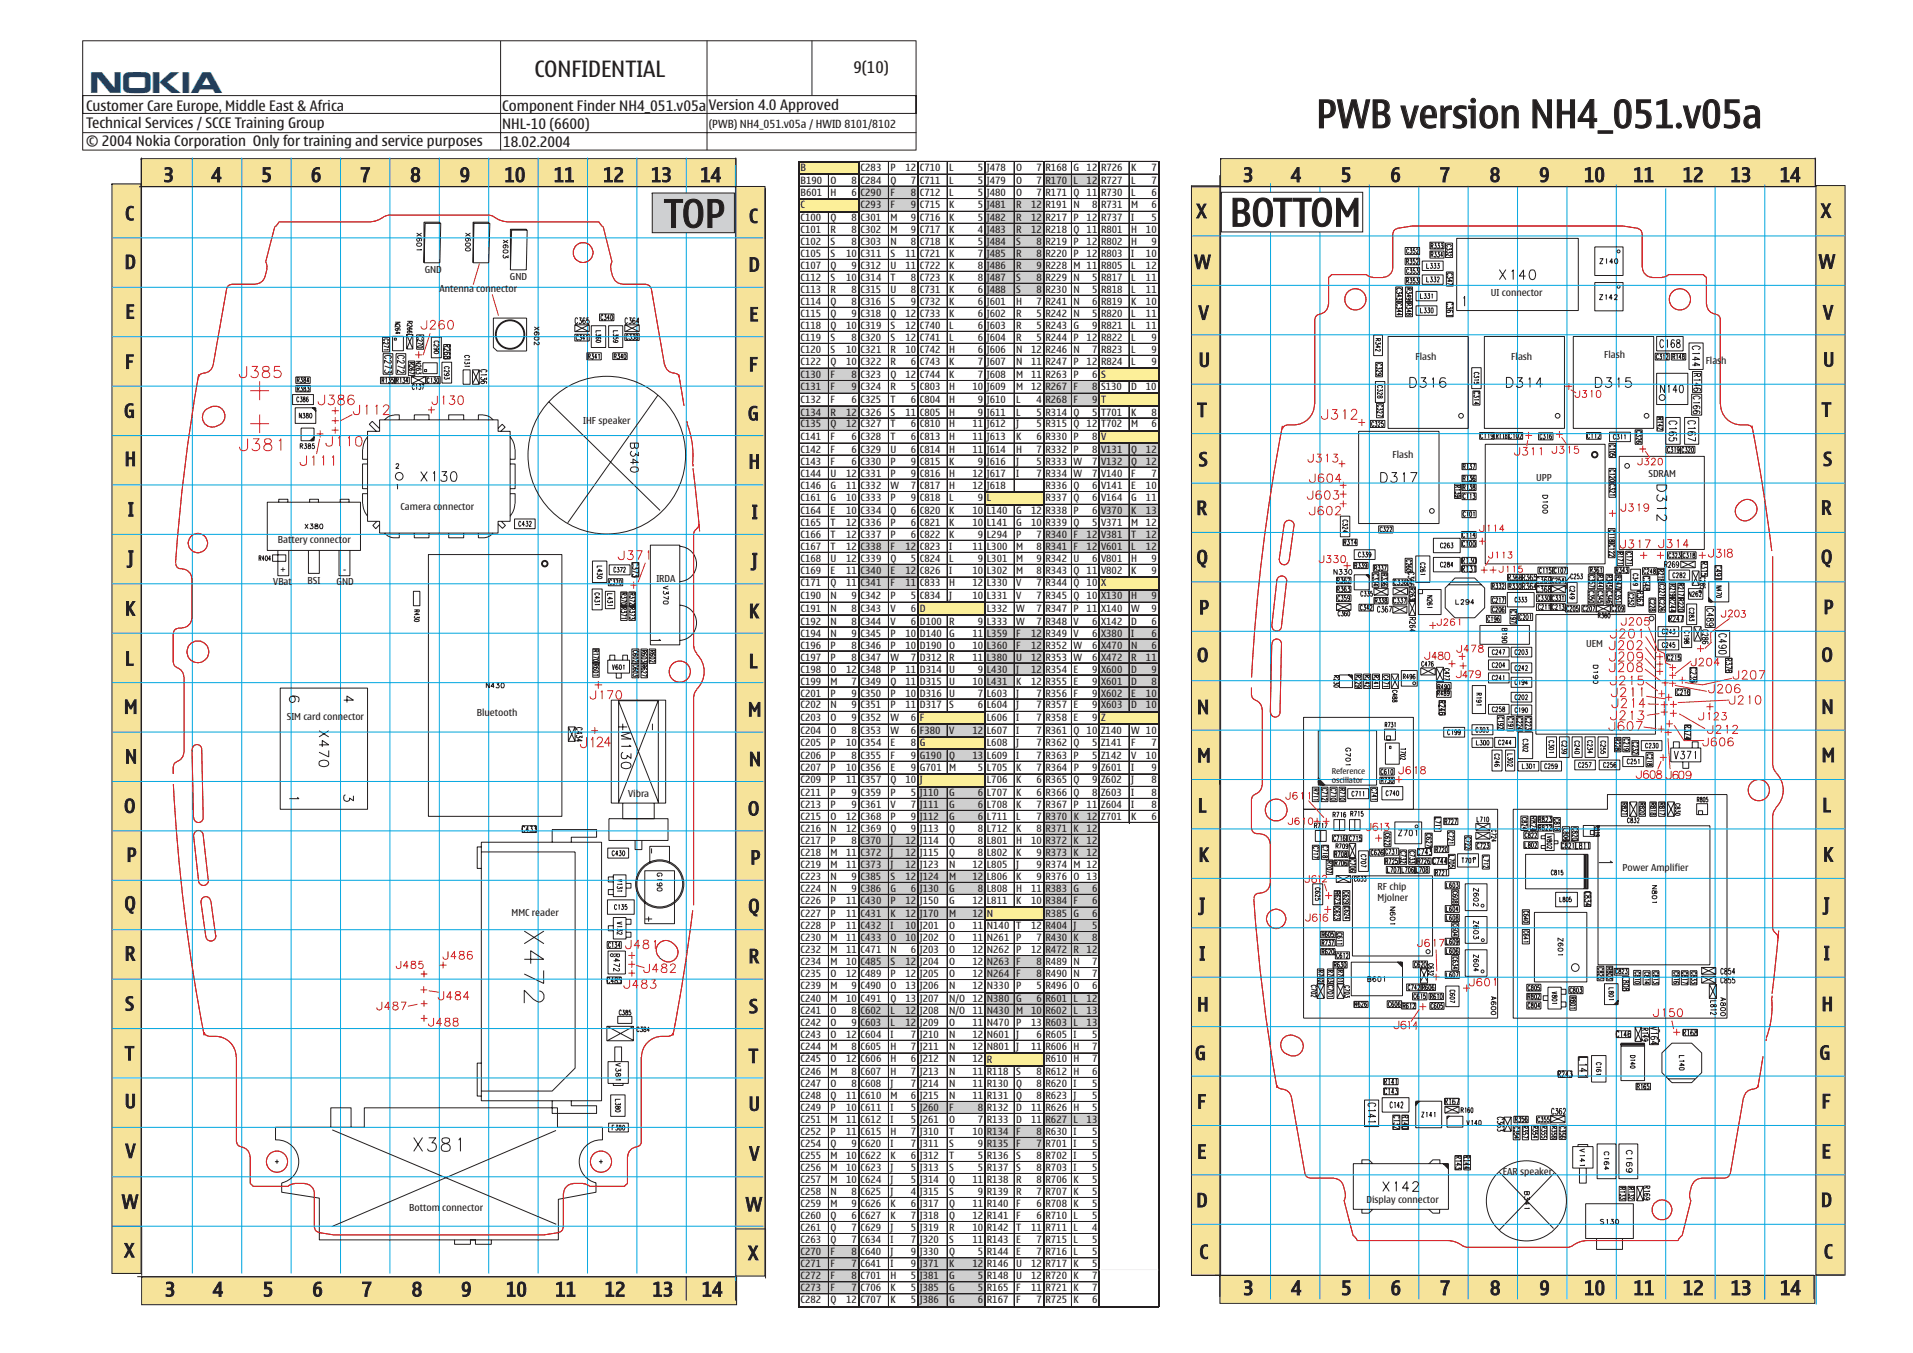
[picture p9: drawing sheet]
<svg xmlns="http://www.w3.org/2000/svg" width="420mm" height="297mm" viewBox="0 0 420 297" stroke-linecap="round" stroke-linejoin="round" font-family="sans-serif">
<defs><g id="words">
<g font-size="8.5" fill="#231f20">
<text x="289.1" y="28.1">PWB version NH4_051.v05a</text>
<text x="145.8" y="50">TOP</text>
<text x="270.2" y="49.7">BOTTOM</text>
</g>
<text font-size="5.8" fill="#17479e" x="19.8" y="20.4">nokia</text>
<text font-size="4.9" fill="#231f20" x="117.4" y="17">CONFIDENTIAL</text>
<g font-size="4.3" fill="#231f20">
<text x="35.9" y="39.9">3</text>
<text x="46.4" y="39.9">4</text>
<text x="57.4" y="39.9">5</text>
<text x="68.3" y="39.9">6</text>
<text x="79.1" y="39.9">7</text>
<text x="90.1" y="39.9">8</text>
<text x="100.9" y="39.9">9</text>
<text x="110.8" y="39.9">10</text>
<text x="121.6" y="39.9">11</text>
<text x="132.5" y="39.9">12</text>
<text x="143" y="39.9">13</text>
<text x="153.8" y="39.9">14</text>
<text x="273" y="39.9">3</text>
<text x="283.5" y="39.9">4</text>
<text x="294.5" y="39.9">5</text>
<text x="305.4" y="39.9">6</text>
<text x="316.2" y="39.9">7</text>
<text x="327.2" y="39.9">8</text>
<text x="338" y="39.9">9</text>
<text x="347.9" y="39.9">10</text>
<text x="358.7" y="39.9">11</text>
<text x="369.5" y="39.9">12</text>
<text x="380.1" y="39.9">13</text>
<text x="390.9" y="39.9">14</text>
<text x="36.2" y="284.6">3</text>
<text x="46.7" y="284.6">4</text>
<text x="57.7" y="284.6">5</text>
<text x="68.6" y="284.6">6</text>
<text x="79.4" y="284.6">7</text>
<text x="90.4" y="284.6">8</text>
<text x="101.3" y="284.6">9</text>
<text x="111.1" y="284.6">10</text>
<text x="121.9" y="284.6">11</text>
<text x="132.8" y="284.6">12</text>
<text x="143.3" y="284.6">13</text>
<text x="154.1" y="284.6">14</text>
<text x="273.1" y="284.3">3</text>
<text x="283.6" y="284.3">4</text>
<text x="294.6" y="284.3">5</text>
<text x="305.4" y="284.3">6</text>
<text x="316.2" y="284.3">7</text>
<text x="327.2" y="284.3">8</text>
<text x="338.1" y="284.3">9</text>
<text x="347.9" y="284.3">10</text>
<text x="358.8" y="284.3">11</text>
<text x="369.6" y="284.3">12</text>
<text x="380.1" y="284.3">13</text>
<text x="390.9" y="284.3">14</text>
</g>
<g font-size="4.2" fill="#231f20">
<text x="262.8" y="47.8">X</text>
<text x="400" y="47.8">X</text>
<text x="27.5" y="48.3">C</text>
<text x="164.5" y="48.9">C</text>
<text x="27.4" y="59">D</text>
<text x="164.4" y="59.6">D</text>
<text x="262.3" y="59">W</text>
<text x="399.5" y="58.9">W</text>
<text x="27.6" y="69.9">E</text>
<text x="164.6" y="70.5">E</text>
<text x="263.3" y="70.2">V</text>
<text x="400.4" y="70.1">V</text>
<text x="27.5" y="80.9">F</text>
<text x="164.5" y="81.5">F</text>
<text x="263.3" y="80.5">U</text>
<text x="400.4" y="80.4">U</text>
<text x="27.2" y="91.7">G</text>
<text x="164.3" y="92.2">G</text>
<text x="262.9" y="91.5">T</text>
<text x="400.1" y="91.4">T</text>
<text x="27.4" y="102.3">H</text>
<text x="164.4" y="102.8">H</text>
<text x="263.3" y="102.3">S</text>
<text x="400.4" y="102.3">S</text>
<text x="28.1" y="113.3">I</text>
<text x="165.1" y="113.9">I</text>
<text x="262.8" y="113">R</text>
<text x="399.9" y="112.9">R</text>
<text x="28.1" y="123.9">J</text>
<text x="165.1" y="124.5">J</text>
<text x="262.8" y="123.8">Q</text>
<text x="399.9" y="123.8">Q</text>
<text x="27.5" y="135.1">K</text>
<text x="164.5" y="135.7">K</text>
<text x="263.4" y="134.8">P</text>
<text x="400.5" y="134.8">P</text>
<text x="27.5" y="146.1">L</text>
<text x="164.5" y="146.7">L</text>
<text x="262.9" y="145.3">O</text>
<text x="400" y="145.2">O</text>
<text x="27.2" y="156.7">M</text>
<text x="164.3" y="157.2">M</text>
<text x="262.9" y="156.7">N</text>
<text x="400.1" y="156.7">N</text>
<text x="27.5" y="167.6">N</text>
<text x="262.9" y="167.3">M</text>
<text x="400.1" y="167.3">M</text>
<text x="164.5" y="168.2">N</text>
<text x="27.2" y="178.4">O</text>
<text x="164.3" y="179">O</text>
<text x="263.1" y="178.3">L</text>
<text x="400.3" y="178.3">L</text>
<text x="27.8" y="189.2">P</text>
<text x="164.8" y="189.7">P</text>
<text x="263.3" y="189.2">K</text>
<text x="400.4" y="189.1">K</text>
<text x="27.3" y="199.8">Q</text>
<text x="164.3" y="200.4">Q</text>
<text x="263.4" y="200.2">J</text>
<text x="400.6" y="200.1">J</text>
<text x="27.4" y="210.8">R</text>
<text x="164.4" y="211.4">R</text>
<text x="263.4" y="210.8">I</text>
<text x="400.6" y="210.8">I</text>
<text x="27.5" y="221.8">S</text>
<text x="262.9" y="222">H</text>
<text x="400.1" y="221.9">H</text>
<text x="164.5" y="222.4">S</text>
<text x="27.4" y="232.8">T</text>
<text x="164.4" y="233.3">T</text>
<text x="262.5" y="232.7">G</text>
<text x="399.6" y="232.6">G</text>
<text x="27.4" y="243.3">U</text>
<text x="164.4" y="243.8">U</text>
<text x="262.9" y="243.3">F</text>
<text x="400.1" y="243.3">F</text>
<text x="27.6" y="254.2">V</text>
<text x="164.6" y="254.8">V</text>
<text x="262.9" y="254.3">E</text>
<text x="400.1" y="254.3">E</text>
<text x="26.8" y="265.3">W</text>
<text x="163.8" y="265.9">W</text>
<text x="262.8" y="265">D</text>
<text x="399.9" y="264.9">D</text>
<text x="27.3" y="276">X</text>
<text x="164.3" y="276.6">X</text>
<text x="263.4" y="276.3">C</text>
<text x="400.6" y="276.3">C</text>
</g>
<text font-size="3.5" fill="#231f20" x="187.5" y="16">9(10)</text>
<g font-size="3.2" fill="#231f20">
<text x="18.9" y="24.3">Customer Care Europe, Middle East &amp; Africa</text>
<text x="18.9" y="28.2">Technical Services / SCCE Training Group</text>
<text x="110.3" y="28.3">NHL-10 (6600)</text>
<text x="110.3" y="24.3">Component Finder NH4_051.v05a</text>
<text x="155.7" y="24.2">Version 4.0 Approved</text>
<text x="18.9" y="32.1">© 2004 Nokia Corporation Only for training and service purposes</text>
<text x="110.5" y="32.4">18.02.2004</text>
</g>
<text font-size="2.5" fill="#231f20" x="155.7" y="28">(PWB) NH4_051.v05a / HWID 8101/8102</text>
<g font-size="2.2" fill="#231f20">
<text x="175.8" y="40.4">B190</text>
<text x="175.8" y="37.5">B</text>
<text x="182.4" y="40.4">O</text>
<text x="187" y="40.4">8 C284</text>
<text x="189" y="37.6">C283</text>
<text x="195.6" y="37.6">P</text>
<text x="195.6" y="40.4">Q</text>
<text x="198.9" y="37.6">12 C710</text>
<text x="200.1" y="40.4">7 C711</text>
<text x="208.5" y="37.6">L</text>
<text x="208.5" y="40.4">L</text>
<text x="214.8" y="37.6">5 J478</text>
<text x="214.8" y="40.4">5 J479</text>
<text x="223.2" y="37.6">O</text>
<text x="223.2" y="40.4">O</text>
<text x="227.7" y="37.6">7 R168 G</text>
<text x="227.7" y="40.4">7 R170 L</text>
<text x="238.7" y="37.6">12 R726</text>
<text x="238.7" y="40.4">12 R727</text>
<text x="248.4" y="37.6">K</text>
<text x="248.4" y="40.4">L</text>
<text x="252.9" y="37.6">7</text>
<text x="252.9" y="40.4">7</text>
<text x="175.8" y="43">B601</text>
<text x="175.8" y="45.7">C</text>
<text x="182.4" y="43">H</text>
<text x="187" y="43">6 C290</text>
<text x="189" y="45.7">C293</text>
<text x="195.6" y="45.7">F</text>
<text x="195.6" y="43">F</text>
<text x="200.1" y="45.7">9 C715</text>
<text x="200.1" y="43">8 C712</text>
<text x="208.5" y="45.7">K</text>
<text x="208.5" y="43">L</text>
<text x="214.8" y="45.7">5 J481</text>
<text x="214.8" y="43">5 J480</text>
<text x="223.2" y="45.7">R</text>
<text x="223.2" y="43">O</text>
<text x="226.5" y="45.7">12 R191 N</text>
<text x="227.7" y="43">7 R171 Q 11 R730</text>
<text x="239.8" y="45.7">8 R731</text>
<text x="248.4" y="45.7">M</text>
<text x="248.4" y="43">L</text>
<text x="252.9" y="45.7">6</text>
<text x="252.9" y="43">6</text>
<text x="175.8" y="48.5">C100</text>
<text x="175.8" y="51.2">C101</text>
<text x="175.8" y="53.8">C102</text>
<text x="182.4" y="48.5">Q</text>
<text x="182.4" y="51.2">R</text>
<text x="182.4" y="53.8">S</text>
<text x="187" y="48.5">8 C301</text>
<text x="187" y="51.2">8 C302</text>
<text x="187" y="53.8">8 C303</text>
<text x="195.6" y="48.5">M</text>
<text x="195.6" y="51.2">M</text>
<text x="195.6" y="53.8">N</text>
<text x="200.1" y="48.5">9 C716</text>
<text x="200.1" y="51.2">9 C717</text>
<text x="200.1" y="53.8">8 C718</text>
<text x="208.5" y="48.5">K</text>
<text x="208.5" y="51.2">K</text>
<text x="208.5" y="53.8">K</text>
<text x="214.8" y="48.5">5 J482</text>
<text x="214.8" y="51.2">4 J483</text>
<text x="214.8" y="53.8">5 J484</text>
<text x="223.2" y="48.5">R</text>
<text x="223.2" y="51.2">R</text>
<text x="223.2" y="53.8">S</text>
<text x="226.5" y="48.5">12 R217 P</text>
<text x="226.5" y="51.2">12 R218 Q 11 R801</text>
<text x="227.7" y="53.8">8 R219 P</text>
<text x="238.7" y="48.5">12 R737</text>
<text x="238.7" y="53.8">12 R802</text>
<text x="248.4" y="48.5">I</text>
<text x="248.4" y="51.2">H</text>
<text x="248.4" y="53.8">H</text>
<text x="251.7" y="51.2">10</text>
<text x="252.9" y="48.5">5</text>
<text x="252.9" y="53.8">9</text>
<text x="175.8" y="56.4">C105</text>
<text x="175.8" y="59.1">C107</text>
<text x="182.4" y="56.4">S</text>
<text x="182.4" y="59.1">Q</text>
<text x="185.9" y="56.4">10 C311</text>
<text x="187" y="59.1">9 C312</text>
<text x="195.6" y="59.1">U</text>
<text x="195.6" y="56.4">S</text>
<text x="198.9" y="59.1">11 C722</text>
<text x="198.9" y="56.4">11 C721</text>
<text x="208.5" y="59.1">K</text>
<text x="208.5" y="56.4">K</text>
<text x="214.8" y="59.1">8 J486</text>
<text x="214.8" y="56.4">7 J485</text>
<text x="223.2" y="59.1">R</text>
<text x="223.2" y="56.4">R</text>
<text x="227.7" y="59.1">9 R228 M 11 R805</text>
<text x="227.7" y="56.4">8 R220 P</text>
<text x="238.7" y="56.4">12 R803</text>
<text x="248.4" y="59.1">L</text>
<text x="248.4" y="56.4">I</text>
<text x="251.7" y="59.1">12</text>
<text x="251.7" y="56.4">10</text>
<text x="175.8" y="61.7">C112</text>
<text x="175.8" y="64.4">C113</text>
<text x="182.4" y="61.7">S</text>
<text x="182.4" y="64.4">R</text>
<text x="185.9" y="61.7">10 C314</text>
<text x="187" y="64.4">8 C315</text>
<text x="195.6" y="64.4">U</text>
<text x="195.6" y="61.7">T</text>
<text x="200.1" y="64.4">8 C731</text>
<text x="200.1" y="61.7">8 C723</text>
<text x="208.5" y="64.4">K</text>
<text x="208.5" y="61.7">K</text>
<text x="214.8" y="64.4">6 J488</text>
<text x="214.8" y="61.7">8 J487</text>
<text x="223.2" y="64.4">S</text>
<text x="223.2" y="61.7">S</text>
<text x="227.7" y="64.4">8 R230 N</text>
<text x="227.7" y="61.7">8 R229 N</text>
<text x="239.8" y="64.4">5 R818</text>
<text x="239.8" y="61.7">5 R817</text>
<text x="248.4" y="64.4">L</text>
<text x="248.4" y="61.7">L</text>
<text x="251.7" y="64.4">11</text>
<text x="251.7" y="61.7">11</text>
<text x="175.8" y="67">C114</text>
<text x="175.8" y="69.6">C115</text>
<text x="182.4" y="67">Q</text>
<text x="182.4" y="69.6">Q</text>
<text x="187" y="67">8 C316</text>
<text x="187" y="69.6">9 C318</text>
<text x="195.6" y="67">S</text>
<text x="195.6" y="69.6">Q</text>
<text x="198.9" y="69.6">12 C733</text>
<text x="200.1" y="67">9 C732</text>
<text x="208.5" y="67">K</text>
<text x="208.5" y="69.6">K</text>
<text x="214.8" y="67">6 J601</text>
<text x="214.8" y="69.6">6 J602</text>
<text x="223.2" y="67">H</text>
<text x="223.2" y="69.6">R</text>
<text x="227.7" y="67">7 R241 N</text>
<text x="227.7" y="69.6">5 R242 N</text>
<text x="239.8" y="67">6 R819</text>
<text x="239.8" y="69.6">5 R820</text>
<text x="248.4" y="67">K</text>
<text x="248.4" y="69.6">L</text>
<text x="251.7" y="67">10</text>
<text x="251.7" y="69.6">11</text>
<text x="175.8" y="72.3">C118</text>
<text x="175.8" y="74.9">C119</text>
<text x="175.8" y="77.5">C120</text>
<text x="182.4" y="72.3">Q</text>
<text x="182.4" y="74.9">S</text>
<text x="182.4" y="77.5">S</text>
<text x="185.9" y="72.3">10 C319</text>
<text x="185.9" y="77.5">10 C321</text>
<text x="187" y="74.9">8 C320</text>
<text x="195.6" y="74.9">S</text>
<text x="195.6" y="72.3">S</text>
<text x="195.6" y="77.5">R</text>
<text x="198.9" y="74.9">12 C741</text>
<text x="198.9" y="72.3">12 C740</text>
<text x="198.9" y="77.5">10 C742</text>
<text x="208.5" y="74.9">L</text>
<text x="208.5" y="72.3">L</text>
<text x="208.5" y="77.5">H</text>
<text x="214.8" y="74.9">6 J604</text>
<text x="214.8" y="72.3">6 J603</text>
<text x="214.8" y="77.5">6 J606</text>
<text x="223.2" y="74.9">R</text>
<text x="223.2" y="72.3">R</text>
<text x="223.2" y="77.5">N</text>
<text x="226.5" y="77.5">12 R246 N</text>
<text x="227.7" y="74.9">5 R244 P</text>
<text x="227.7" y="72.3">5 R243 G</text>
<text x="238.7" y="74.9">12 R822</text>
<text x="239.8" y="72.3">9 R821</text>
<text x="239.8" y="77.5">7 R823</text>
<text x="248.4" y="74.9">L</text>
<text x="248.4" y="72.3">L</text>
<text x="248.4" y="77.5">L</text>
<text x="251.7" y="72.3">11</text>
<text x="252.9" y="74.9">9</text>
<text x="252.9" y="77.5">9</text>
<text x="175.8" y="80.1">C122</text>
<text x="175.8" y="82.9">C130</text>
<text x="182.4" y="80.1">Q</text>
<text x="182.4" y="82.9">F</text>
<text x="185.9" y="80.1">10 C322</text>
<text x="187" y="82.9">8 C323</text>
<text x="195.6" y="82.9">Q</text>
<text x="195.6" y="80.1">R</text>
<text x="198.9" y="82.9">12 C744</text>
<text x="200.1" y="80.1">6 C743</text>
<text x="208.5" y="80.1">K</text>
<text x="208.5" y="82.9">K</text>
<text x="214.8" y="80.1">7 J607</text>
<text x="214.8" y="82.9">7 J608</text>
<text x="223.2" y="80.1">N</text>
<text x="223.2" y="82.9">M</text>
<text x="226.5" y="80.1">11 R247 P</text>
<text x="226.5" y="82.9">11 R263 P</text>
<text x="238.7" y="80.1">12 R824</text>
<text x="239.8" y="82.9">6</text>
<text x="241.8" y="82.9">S</text>
<text x="248.4" y="80.1">L</text>
<text x="252.9" y="80.1">9</text>
<text x="175.8" y="85.7">C131</text>
<text x="175.8" y="88.4">C132</text>
<text x="182.4" y="85.7">F</text>
<text x="182.4" y="88.4">F</text>
<text x="187" y="85.7">9 C324</text>
<text x="187" y="88.4">6 C325</text>
<text x="195.6" y="85.7">R</text>
<text x="195.6" y="88.4">T</text>
<text x="200.1" y="85.7">5 C803</text>
<text x="200.1" y="88.4">6 C804</text>
<text x="208.5" y="85.7">H</text>
<text x="208.5" y="88.4">H</text>
<text x="213.6" y="85.7">10 J609</text>
<text x="214.8" y="88.4">9 J610</text>
<text x="223.2" y="85.7">M</text>
<text x="223.2" y="88.4">L</text>
<text x="226.5" y="85.7">12 R267 F</text>
<text x="227.7" y="88.4">4 R268 F</text>
<text x="239.8" y="85.7">8 S130</text>
<text x="239.8" y="88.4">9</text>
<text x="241.8" y="88.4">T</text>
<text x="248.4" y="85.7">D</text>
<text x="251.7" y="85.7">10</text>
<text x="175.8" y="91.2">C134</text>
<text x="175.8" y="93.8">C135</text>
<text x="182.4" y="91.2">R</text>
<text x="182.4" y="93.8">Q</text>
<text x="185.9" y="91.2">12 C326</text>
<text x="185.9" y="93.8">12 C327</text>
<text x="195.6" y="91.2">S</text>
<text x="195.6" y="93.8">T</text>
<text x="198.9" y="91.2">11 C805</text>
<text x="200.1" y="93.8">6 C810</text>
<text x="208.5" y="93.8">H</text>
<text x="208.5" y="91.2">H</text>
<text x="213.6" y="93.8">11 J612</text>
<text x="214.8" y="91.2">9 J611</text>
<text x="223.2" y="93.8">J</text>
<text x="223.2" y="91.2">L</text>
<text x="227.7" y="93.8">5 R315 Q 12 T702</text>
<text x="227.7" y="91.2">5 R314 Q</text>
<text x="239.8" y="91.2">5 T701</text>
<text x="248.4" y="93.8">M</text>
<text x="248.4" y="91.2">K</text>
<text x="252.9" y="93.8">6</text>
<text x="252.9" y="91.2">8</text>
<text x="175.8" y="96.6">C141</text>
<text x="175.8" y="99.4">C142</text>
<text x="182.4" y="96.6">F</text>
<text x="182.4" y="99.4">F</text>
<text x="187" y="96.6">6 C328</text>
<text x="187" y="99.4">6 C329</text>
<text x="195.6" y="96.6">T</text>
<text x="195.6" y="99.4">U</text>
<text x="200.1" y="96.6">6 C813</text>
<text x="200.1" y="99.4">6 C814</text>
<text x="208.5" y="96.6">H</text>
<text x="208.5" y="99.4">H</text>
<text x="213.6" y="96.6">11 J613</text>
<text x="213.6" y="99.4">11 J614</text>
<text x="223.2" y="96.6">K</text>
<text x="223.2" y="99.4">H</text>
<text x="227.6" y="96.6">6 R330 P</text>
<text x="227.7" y="99.4">7 R332 P</text>
<text x="239.8" y="96.6">8</text>
<text x="239.8" y="99.4">8 V131</text>
<text x="241.8" y="96.6">V</text>
<text x="248.4" y="99.4">Q</text>
<text x="251.7" y="99.4">12</text>
<text x="175.8" y="102">C143</text>
<text x="175.8" y="104.7">C144</text>
<text x="175.8" y="107.3">C146</text>
<text x="182.4" y="102">F</text>
<text x="182.4" y="104.7">U</text>
<text x="182.4" y="107.3">G</text>
<text x="185.9" y="104.7">12 C331</text>
<text x="185.9" y="107.3">11 C332</text>
<text x="187" y="102">6 C330</text>
<text x="195.6" y="102">P</text>
<text x="195.6" y="104.7">P</text>
<text x="195.6" y="107.3">W</text>
<text x="200.1" y="102">9 C815</text>
<text x="200.1" y="104.7">9 C816</text>
<text x="200.1" y="107.3">7 C817</text>
<text x="208.5" y="102">K</text>
<text x="208.5" y="104.7">H</text>
<text x="208.5" y="107.3">H</text>
<text x="213.6" y="104.7">12 J617</text>
<text x="213.6" y="107.3">12 J618</text>
<text x="214.8" y="102">9 J616</text>
<text x="223.2" y="102">J</text>
<text x="223.2" y="104.7">I</text>
<text x="227.7" y="102">5 R333 W</text>
<text x="227.7" y="104.7">7 R334 W</text>
<text x="229.6" y="107.3">R336 Q</text>
<text x="239.8" y="102">7 V132</text>
<text x="239.8" y="104.7">7 V140</text>
<text x="239.8" y="107.3">6 V141</text>
<text x="248.4" y="102">Q</text>
<text x="248.4" y="104.7">F</text>
<text x="248.4" y="107.3">E</text>
<text x="251.7" y="102">12</text>
<text x="251.7" y="107.3">10</text>
<text x="252.9" y="104.7">7</text>
<text x="175.8" y="110">C161</text>
<text x="175.8" y="112.9">C164</text>
<text x="182.4" y="110">G</text>
<text x="182.4" y="112.9">E</text>
<text x="185.9" y="110">10 C333</text>
<text x="185.9" y="112.9">10 C334</text>
<text x="195.6" y="110">P</text>
<text x="195.6" y="112.9">Q</text>
<text x="200.1" y="110">9 C818</text>
<text x="200.1" y="112.9">6 C820</text>
<text x="208.5" y="110">L</text>
<text x="208.5" y="112.9">K</text>
<text x="213.6" y="112.9">10 L140</text>
<text x="214.8" y="110">9</text>
<text x="216.8" y="110">L</text>
<text x="223.2" y="112.9">G</text>
<text x="226.5" y="112.9">12 R338 P</text>
<text x="229.6" y="110">R337 Q</text>
<text x="239.8" y="110">6 V164</text>
<text x="239.8" y="112.9">6 V370</text>
<text x="248.4" y="110">G</text>
<text x="248.4" y="112.9">K</text>
<text x="251.7" y="110">11</text>
<text x="251.7" y="112.9">13</text>
<text x="175.8" y="115.5">C165</text>
<text x="175.8" y="118.1">C166</text>
<text x="182.4" y="115.5">T</text>
<text x="182.4" y="118.1">T</text>
<text x="185.9" y="115.5">12 C336</text>
<text x="185.9" y="118.1">12 C337</text>
<text x="195.6" y="115.5">P</text>
<text x="195.6" y="118.1">P</text>
<text x="200.1" y="115.5">6 C821</text>
<text x="200.1" y="118.1">6 C822</text>
<text x="208.5" y="115.5">K</text>
<text x="208.5" y="118.1">K</text>
<text x="213.6" y="115.5">10 L141</text>
<text x="214.8" y="118.1">9 L294</text>
<text x="223.2" y="118.1">P</text>
<text x="223.2" y="115.5">G</text>
<text x="226.5" y="115.5">10 R339 Q</text>
<text x="227.7" y="118.1">7 R340 F</text>
<text x="238.7" y="118.1">12 V381</text>
<text x="239.8" y="115.5">5 V371</text>
<text x="248.4" y="115.5">M</text>
<text x="248.4" y="118.1">T</text>
<text x="251.7" y="118.1">12</text>
<text x="251.7" y="115.5">12</text>
<text x="175.8" y="120.8">C167</text>
<text x="175.8" y="123.4">C168</text>
<text x="175.8" y="126">C169</text>
<text x="182.4" y="120.8">T</text>
<text x="182.4" y="123.4">U</text>
<text x="182.4" y="126">E</text>
<text x="185.9" y="120.8">12 C338</text>
<text x="185.9" y="123.4">12 C339</text>
<text x="185.9" y="126">11 C340</text>
<text x="195.6" y="120.8">F</text>
<text x="195.6" y="123.4">Q</text>
<text x="195.6" y="126">E</text>
<text x="198.9" y="120.8">12 C823</text>
<text x="198.9" y="126">12 C826</text>
<text x="200.1" y="123.4">5 C824</text>
<text x="208.5" y="123.4">L</text>
<text x="208.5" y="120.8">I</text>
<text x="208.5" y="126">I</text>
<text x="213.6" y="120.8">11 L300</text>
<text x="213.6" y="126">10 L302</text>
<text x="214.8" y="123.4">9 L301</text>
<text x="223.2" y="123.4">M</text>
<text x="223.2" y="120.8">M</text>
<text x="223.2" y="126">M</text>
<text x="227.7" y="123.4">9 R342 U</text>
<text x="227.7" y="120.8">8 R341 F</text>
<text x="227.7" y="126">8 R343 Q 11 V802</text>
<text x="238.7" y="120.8">12 V601</text>
<text x="239.8" y="123.4">6 V801</text>
<text x="248.4" y="123.4">H</text>
<text x="248.4" y="120.8">L</text>
<text x="248.4" y="126">K</text>
<text x="251.7" y="120.8">12</text>
<text x="252.9" y="123.4">9</text>
<text x="252.9" y="126">9</text>
<text x="175.8" y="128.8">C171</text>
<text x="175.8" y="131.5">C190</text>
<text x="182.4" y="128.8">Q</text>
<text x="182.4" y="131.5">N</text>
<text x="185.9" y="128.8">11 C341</text>
<text x="187" y="131.5">9 C342</text>
<text x="195.6" y="131.5">P</text>
<text x="195.6" y="128.8">F</text>
<text x="198.9" y="128.8">11 C833</text>
<text x="200.1" y="131.5">5 C834</text>
<text x="208.5" y="131.5">J</text>
<text x="208.5" y="128.8">H</text>
<text x="213.6" y="131.5">10 L331</text>
<text x="213.6" y="128.8">12 L330</text>
<text x="223.2" y="131.5">V</text>
<text x="223.2" y="128.8">V</text>
<text x="227.7" y="131.5">7 R345 Q 10 X130</text>
<text x="227.7" y="128.8">7 R344 Q 10</text>
<text x="241.8" y="128.8">X</text>
<text x="248.4" y="131.5">H</text>
<text x="252.9" y="131.5">9</text>
<text x="175.8" y="134.3">C191</text>
<text x="175.8" y="137.1">C192</text>
<text x="182.4" y="137.1">N</text>
<text x="182.4" y="134.3">N</text>
<text x="187" y="137.1">8 C344</text>
<text x="187" y="134.3">8 C343</text>
<text x="195.6" y="137.1">V</text>
<text x="195.6" y="134.3">V</text>
<text x="200.1" y="137.1">6 D100</text>
<text x="200.1" y="134.3">6</text>
<text x="202" y="134.3">D</text>
<text x="208.5" y="137.1">R</text>
<text x="214.8" y="137.1">9 L333</text>
<text x="216.8" y="134.3">L332</text>
<text x="223.2" y="137.1">W</text>
<text x="223.2" y="134.3">W</text>
<text x="227.7" y="137.1">7 R348 V</text>
<text x="227.7" y="134.3">7 R347 P</text>
<text x="238.7" y="134.3">11 X140</text>
<text x="239.8" y="137.1">6 X142</text>
<text x="248.4" y="134.3">W</text>
<text x="248.4" y="137.1">D</text>
<text x="252.9" y="134.3">9</text>
<text x="252.9" y="137.1">6</text>
<text x="175.8" y="139.7">C194</text>
<text x="175.8" y="142.4">C196</text>
<text x="182.4" y="139.7">N</text>
<text x="182.4" y="142.4">P</text>
<text x="187" y="139.7">9 C345</text>
<text x="187" y="142.4">8 C346</text>
<text x="195.6" y="139.7">P</text>
<text x="195.6" y="142.4">P</text>
<text x="198.9" y="139.7">10 D140</text>
<text x="198.9" y="142.4">10 D190</text>
<text x="208.5" y="139.7">G</text>
<text x="208.5" y="142.4">O</text>
<text x="213.6" y="139.7">11 L359</text>
<text x="213.6" y="142.4">10 L360</text>
<text x="223.2" y="139.7">F</text>
<text x="223.2" y="142.4">F</text>
<text x="226.5" y="139.7">12 R349 V</text>
<text x="226.5" y="142.4">12 R352 W</text>
<text x="239.8" y="139.7">6 X380</text>
<text x="239.8" y="142.4">6 X470</text>
<text x="248.4" y="139.7">I</text>
<text x="248.4" y="142.4">N</text>
<text x="252.9" y="139.7">6</text>
<text x="252.9" y="142.4">6</text>
<text x="175.8" y="145">C197</text>
<text x="175.8" y="147.6">C198</text>
<text x="182.4" y="147.6">O</text>
<text x="182.4" y="145">P</text>
<text x="185.9" y="147.6">12 C348</text>
<text x="187" y="145">8 C347</text>
<text x="195.6" y="145">W</text>
<text x="195.6" y="147.6">P</text>
<text x="198.9" y="147.6">11 D314</text>
<text x="200.1" y="145">7 D312</text>
<text x="208.5" y="145">R</text>
<text x="208.5" y="147.6">U</text>
<text x="213.6" y="145">11 L380</text>
<text x="214.8" y="147.6">9 L430</text>
<text x="223.2" y="145">U</text>
<text x="223.2" y="147.6">J</text>
<text x="226.5" y="145">12 R353 W</text>
<text x="226.5" y="147.6">12 R354 E</text>
<text x="239.8" y="145">6 X472</text>
<text x="239.8" y="147.6">9 X600</text>
<text x="248.4" y="145">R</text>
<text x="248.4" y="147.6">D</text>
<text x="251.7" y="145">11</text>
<text x="252.9" y="147.6">9</text>
<text x="175.8" y="150.3">C199</text>
<text x="175.8" y="152.9">C201</text>
<text x="175.8" y="155.5">C202</text>
<text x="182.4" y="150.3">M</text>
<text x="182.4" y="152.9">P</text>
<text x="182.4" y="155.5">N</text>
<text x="187" y="150.3">7 C349</text>
<text x="187" y="152.9">9 C350</text>
<text x="187" y="155.5">9 C351</text>
<text x="195.6" y="150.3">Q</text>
<text x="195.6" y="152.9">P</text>
<text x="195.6" y="155.5">P</text>
<text x="198.9" y="150.3">11 D315</text>
<text x="198.9" y="152.9">10 D316</text>
<text x="198.9" y="155.5">11 D317</text>
<text x="208.5" y="150.3">U</text>
<text x="208.5" y="152.9">U</text>
<text x="208.5" y="155.5">S</text>
<text x="213.6" y="150.3">10 L431</text>
<text x="214.8" y="152.9">7 L603</text>
<text x="214.8" y="155.5">6 L604</text>
<text x="223.2" y="150.3">K</text>
<text x="223.2" y="152.9">J</text>
<text x="223.2" y="155.5">J</text>
<text x="226.5" y="150.3">12 R355 E</text>
<text x="227.7" y="152.9">7 R356 F</text>
<text x="227.7" y="155.5">7 R357 E</text>
<text x="239.8" y="152.9">9 X602</text>
<text x="239.8" y="155.5">9 X603</text>
<text x="239.8" y="150.3">9 X601</text>
<text x="248.4" y="152.9">E</text>
<text x="248.4" y="155.5">D</text>
<text x="248.4" y="150.3">D</text>
<text x="251.7" y="152.9">10</text>
<text x="251.7" y="155.5">10</text>
<text x="252.9" y="150.3">8</text>
<text x="175.8" y="158.3">C203</text>
<text x="175.8" y="161">C204</text>
<text x="182.4" y="161">O</text>
<text x="182.4" y="158.3">O</text>
<text x="187" y="161">8 C353</text>
<text x="187" y="158.3">9 C352</text>
<text x="195.6" y="161">W</text>
<text x="195.6" y="158.3">W</text>
<text x="200.1" y="161">6 F380</text>
<text x="200.1" y="158.3">6</text>
<text x="202" y="158.3">F</text>
<text x="208.5" y="161">V</text>
<text x="213.6" y="161">12 L607</text>
<text x="216.8" y="158.3">L606</text>
<text x="223.2" y="158.3">I</text>
<text x="223.2" y="161">I</text>
<text x="227.7" y="158.3">7 R358 E</text>
<text x="227.7" y="161">7 R361 Q 10 Z140</text>
<text x="239.8" y="158.3">9</text>
<text x="241.8" y="158.3">Z</text>
<text x="248.4" y="161">W 10</text>
<text x="175.8" y="163.8">C205</text>
<text x="175.8" y="166.6">C206</text>
<text x="182.4" y="166.6">P</text>
<text x="182.4" y="163.8">P</text>
<text x="185.9" y="163.8">10 C354</text>
<text x="187" y="166.6">8 C355</text>
<text x="195.6" y="166.6">F</text>
<text x="195.6" y="163.8">E</text>
<text x="200.1" y="166.6">9 G190</text>
<text x="200.1" y="163.8">8</text>
<text x="202" y="163.8">G</text>
<text x="208.5" y="166.6">Q</text>
<text x="213.6" y="166.6">13 L609</text>
<text x="216.8" y="163.8">L608</text>
<text x="223.2" y="163.8">J</text>
<text x="223.2" y="166.6">I</text>
<text x="227.7" y="163.8">7 R362 Q</text>
<text x="227.7" y="166.6">7 R363 P</text>
<text x="239.9" y="163.8">5 Z141</text>
<text x="239.9" y="166.6">5 Z142</text>
<text x="248.4" y="163.8">F</text>
<text x="248.4" y="166.6">V</text>
<text x="251.7" y="166.6">10</text>
<text x="252.9" y="163.8">7</text>
<text x="175.8" y="169.2">C207</text>
<text x="175.8" y="172">C209</text>
<text x="182.4" y="169.2">P</text>
<text x="182.4" y="172">P</text>
<text x="185.9" y="169.2">10 C356</text>
<text x="185.9" y="172">11 C357</text>
<text x="195.6" y="169.2">E</text>
<text x="195.6" y="172">Q</text>
<text x="198.9" y="172">10</text>
<text x="200.1" y="169.2">9 G701</text>
<text x="202" y="172">J</text>
<text x="208.5" y="169.2">M</text>
<text x="214.8" y="169.2">5 L705</text>
<text x="216.8" y="172">L706</text>
<text x="223.2" y="172">K</text>
<text x="223.2" y="169.2">K</text>
<text x="227.7" y="172">6 R365 Q</text>
<text x="227.7" y="169.2">7 R364 P</text>
<text x="239.9" y="172">9 Z602</text>
<text x="239.9" y="169.2">9 Z601</text>
<text x="248.4" y="172">J</text>
<text x="248.4" y="169.2">I</text>
<text x="252.9" y="172">8</text>
<text x="252.9" y="169.2">9</text>
<text x="175.8" y="174.8">C211</text>
<text x="175.8" y="177.4">C213</text>
<text x="182.4" y="174.8">P</text>
<text x="182.4" y="177.4">P</text>
<text x="187" y="174.8">9 C359</text>
<text x="187" y="177.4">9 C361</text>
<text x="195.6" y="174.8">P</text>
<text x="195.6" y="177.4">V</text>
<text x="200.1" y="174.8">5 J110</text>
<text x="200.1" y="177.4">7 J111</text>
<text x="208.5" y="174.8">G</text>
<text x="208.5" y="177.4">G</text>
<text x="214.8" y="174.8">6 L707</text>
<text x="214.8" y="177.4">6 L708</text>
<text x="223.2" y="174.8">K</text>
<text x="223.2" y="177.4">K</text>
<text x="227.7" y="174.8">6 R366 Q</text>
<text x="227.7" y="177.4">7 R367 P</text>
<text x="238.7" y="177.4">11 Z604</text>
<text x="239.8" y="174.8">8 Z603</text>
<text x="248.4" y="174.8">I</text>
<text x="248.4" y="177.4">I</text>
<text x="252.9" y="174.8">8</text>
<text x="252.9" y="177.4">8</text>
<text x="175.8" y="180.1">C215</text>
<text x="175.8" y="182.7">C216</text>
<text x="175.8" y="185.3">C217</text>
<text x="182.4" y="182.7">N</text>
<text x="182.4" y="185.3">P</text>
<text x="182.4" y="180.1">O</text>
<text x="185.9" y="182.7">12 C369</text>
<text x="185.9" y="180.1">12 C368</text>
<text x="187" y="185.3">8 C370</text>
<text x="195.6" y="185.3">J</text>
<text x="195.6" y="182.7">Q</text>
<text x="195.6" y="180.1">P</text>
<text x="198.9" y="185.3">12 J114</text>
<text x="200.1" y="182.7">9 J113</text>
<text x="200.1" y="180.1">9 J112</text>
<text x="208.5" y="185.3">Q</text>
<text x="208.5" y="182.7">Q</text>
<text x="208.5" y="180.1">G</text>
<text x="214.8" y="185.3">8 L801</text>
<text x="214.8" y="182.7">8 L712</text>
<text x="214.8" y="180.1">6 L711</text>
<text x="223.2" y="185.3">H</text>
<text x="223.2" y="182.7">K</text>
<text x="223.2" y="180.1">L</text>
<text x="226.5" y="185.3">10 R372 K</text>
<text x="227.7" y="182.7">8 R371 K</text>
<text x="227.7" y="180.1">7 R370 K</text>
<text x="238.7" y="185.3">12</text>
<text x="238.7" y="182.7">12</text>
<text x="238.7" y="180.1">12 Z701</text>
<text x="248.4" y="180.1">K</text>
<text x="252.9" y="180.1">6</text>
<text x="175.8" y="188">C218</text>
<text x="175.8" y="190.6">C219</text>
<text x="182.4" y="188">M</text>
<text x="182.4" y="190.6">M</text>
<text x="185.9" y="188">11 C372</text>
<text x="185.9" y="190.6">11 C373</text>
<text x="195.6" y="188">J</text>
<text x="195.6" y="190.6">J</text>
<text x="198.9" y="188">12 J115</text>
<text x="198.9" y="190.6">12 J123</text>
<text x="208.5" y="188">Q</text>
<text x="208.5" y="190.6">N</text>
<text x="213.6" y="190.6">12 L805</text>
<text x="214.8" y="188">8 L802</text>
<text x="223.2" y="188">K</text>
<text x="223.2" y="190.6">J</text>
<text x="227.7" y="188">9 R373 K</text>
<text x="227.7" y="190.6">9 R374 M 12</text>
<text x="238.7" y="188">12</text>
<text x="175.8" y="193.2">C223</text>
<text x="175.8" y="195.9">C224</text>
<text x="182.4" y="195.9">N</text>
<text x="182.4" y="193.2">N</text>
<text x="187" y="195.9">9 C386</text>
<text x="187" y="193.2">9 C385</text>
<text x="195.6" y="195.9">G</text>
<text x="195.6" y="193.2">S</text>
<text x="198.9" y="193.2">12 J124</text>
<text x="200.1" y="195.9">6 J130</text>
<text x="208.5" y="195.9">G</text>
<text x="208.5" y="193.2">M</text>
<text x="213.6" y="193.2">12 L806</text>
<text x="214.8" y="195.9">8 L808</text>
<text x="223.2" y="195.9">H</text>
<text x="223.2" y="193.2">K</text>
<text x="226.5" y="195.9">11 R383 G</text>
<text x="227.7" y="193.2">9 R376 O 13</text>
<text x="239.8" y="195.9">6</text>
<text x="175.8" y="198.5">C226</text>
<text x="175.8" y="201.2">C227</text>
<text x="182.4" y="198.5">P</text>
<text x="182.4" y="201.2">P</text>
<text x="185.9" y="198.5">11 C430</text>
<text x="185.9" y="201.2">11 C431</text>
<text x="195.6" y="198.5">P</text>
<text x="195.6" y="201.2">K</text>
<text x="198.9" y="201.2">12 J170</text>
<text x="198.9" y="198.5">12 J150</text>
<text x="208.5" y="201.2">M</text>
<text x="208.5" y="198.5">G</text>
<text x="213.6" y="201.2">12</text>
<text x="213.6" y="198.5">12 L811</text>
<text x="216.8" y="201.2">N</text>
<text x="223.2" y="198.5">K</text>
<text x="226.5" y="198.5">10 R384 F</text>
<text x="229.6" y="201.2">R385 G</text>
<text x="239.8" y="201.2">6</text>
<text x="239.8" y="198.5">6</text>
<text x="175.8" y="204">C228</text>
<text x="175.8" y="206.7">C230</text>
<text x="175.8" y="209.3">C232</text>
<text x="182.4" y="204">P</text>
<text x="182.4" y="206.7">M</text>
<text x="182.4" y="209.3">M</text>
<text x="185.9" y="204">11 C432</text>
<text x="185.9" y="206.7">11 C433</text>
<text x="185.9" y="209.3">11 C471</text>
<text x="195.6" y="204">I</text>
<text x="195.6" y="206.7">O</text>
<text x="195.6" y="209.3">N</text>
<text x="198.9" y="204">10 J201</text>
<text x="198.9" y="206.7">10 J202</text>
<text x="200.1" y="209.3">6 J203</text>
<text x="208.5" y="204">O</text>
<text x="208.5" y="209.3">O</text>
<text x="208.5" y="206.7">O</text>
<text x="213.6" y="204">11 N140 T</text>
<text x="213.6" y="209.3">12 N262 P</text>
<text x="213.6" y="206.7">11 N261 P</text>
<text x="226.5" y="204">12 R404 J</text>
<text x="226.5" y="209.3">12 R472 R</text>
<text x="227.7" y="206.7">7 R430 K</text>
<text x="238.7" y="209.3">12</text>
<text x="239.8" y="204">5</text>
<text x="239.8" y="206.7">8</text>
<text x="175.8" y="212">C234</text>
<text x="175.8" y="214.6">C235</text>
<text x="182.4" y="212">M</text>
<text x="182.4" y="214.6">O</text>
<text x="185.9" y="212">10 C485</text>
<text x="185.9" y="214.6">12 C489</text>
<text x="195.6" y="212">S</text>
<text x="195.6" y="214.6">P</text>
<text x="198.9" y="212">12 J204</text>
<text x="198.9" y="214.6">12 J205</text>
<text x="208.5" y="212">O</text>
<text x="208.5" y="214.6">O</text>
<text x="213.6" y="212">12 N263 F</text>
<text x="213.6" y="214.6">12 N264 F</text>
<text x="227.7" y="212">8 R489 N</text>
<text x="227.7" y="214.6">8 R490 N</text>
<text x="239.8" y="212">7</text>
<text x="239.8" y="214.6">7</text>
<text x="175.8" y="217.2">C239</text>
<text x="175.8" y="220">C240</text>
<text x="182.4" y="217.2">M</text>
<text x="182.4" y="220">M</text>
<text x="185.9" y="220">10 C491</text>
<text x="187" y="217.2">9 C490</text>
<text x="195.6" y="217.2">O</text>
<text x="195.6" y="220">Q</text>
<text x="198.9" y="217.2">13 J206</text>
<text x="198.9" y="220">13 J207</text>
<text x="208.5" y="217.2">N</text>
<text x="208.5" y="220">N/O</text>
<text x="213.6" y="217.2">12 N330 P</text>
<text x="213.6" y="220">12 N380 G</text>
<text x="227.7" y="217.2">5 R496 O</text>
<text x="227.7" y="220">6 R601 L</text>
<text x="238.7" y="220">12</text>
<text x="239.8" y="217.2">6</text>
<text x="175.8" y="222.6">C241</text>
<text x="175.8" y="225.3">C242</text>
<text x="175.8" y="227.9">C243</text>
<text x="182.4" y="222.6">O</text>
<text x="182.4" y="225.3">O</text>
<text x="182.4" y="227.9">O</text>
<text x="185.9" y="227.9">12 C604</text>
<text x="187" y="222.6">8 C602</text>
<text x="187" y="225.3">9 C603</text>
<text x="195.6" y="222.6">L</text>
<text x="195.6" y="225.3">L</text>
<text x="195.6" y="227.9">I</text>
<text x="198.9" y="222.6">12 J208</text>
<text x="198.9" y="225.3">12 J209</text>
<text x="200.1" y="227.9">7 J210</text>
<text x="208.5" y="222.6">N/O</text>
<text x="208.5" y="225.3">O</text>
<text x="208.5" y="227.9">N</text>
<text x="213.6" y="225.3">11 N470 P</text>
<text x="213.6" y="222.6">11 N430 M</text>
<text x="213.6" y="227.9">12 N601 J</text>
<text x="226.5" y="222.6">10 R602 L</text>
<text x="226.5" y="225.3">13 R603 L</text>
<text x="227.7" y="227.9">6 R605 I</text>
<text x="238.7" y="222.6">13</text>
<text x="238.7" y="225.3">13</text>
<text x="239.8" y="227.9">5</text>
<text x="175.8" y="230.5">C244</text>
<text x="175.8" y="233.3">C245</text>
<text x="182.4" y="230.5">M</text>
<text x="182.4" y="233.3">O</text>
<text x="185.9" y="233.3">12 C606</text>
<text x="187" y="230.5">8 C605</text>
<text x="195.6" y="230.5">H</text>
<text x="195.6" y="233.3">H</text>
<text x="200.1" y="230.5">7 J211</text>
<text x="200.1" y="233.3">6 J212</text>
<text x="208.5" y="230.5">N</text>
<text x="208.5" y="233.3">N</text>
<text x="213.6" y="230.5">12 N801 J</text>
<text x="213.6" y="233.3">12</text>
<text x="216.8" y="233.3">R</text>
<text x="226.5" y="230.5">11 R606 H</text>
<text x="229.6" y="233.3">R610 H</text>
<text x="239.8" y="230.5">7</text>
<text x="239.8" y="233.3">7</text>
<text x="175.8" y="236.1">C246</text>
<text x="175.8" y="238.7">C247</text>
<text x="182.4" y="236.1">M</text>
<text x="182.4" y="238.7">O</text>
<text x="187" y="236.1">8 C607</text>
<text x="187" y="238.7">8 C608</text>
<text x="195.6" y="236.1">H</text>
<text x="195.6" y="238.7">J</text>
<text x="200.1" y="236.1">7 J213</text>
<text x="200.1" y="238.7">7 J214</text>
<text x="208.5" y="236.1">N</text>
<text x="208.5" y="238.7">N</text>
<text x="213.6" y="236.1">11 R118</text>
<text x="213.6" y="238.7">11 R130</text>
<text x="223.2" y="236.1">S</text>
<text x="223.2" y="238.7">Q</text>
<text x="227.7" y="236.1">8 R612 H</text>
<text x="227.7" y="238.7">8 R620 I</text>
<text x="239.8" y="236.1">6</text>
<text x="239.8" y="238.7">5</text>
<text x="175.8" y="241.3">C248</text>
<text x="175.8" y="244">C249</text>
<text x="182.4" y="241.3">Q</text>
<text x="182.4" y="244">P</text>
<text x="185.9" y="241.3">11 C610</text>
<text x="185.9" y="244">10 C611</text>
<text x="195.6" y="241.3">M</text>
<text x="195.6" y="244">I</text>
<text x="200.1" y="241.3">6 J215</text>
<text x="200.1" y="244">5 J260</text>
<text x="208.5" y="241.3">N</text>
<text x="208.5" y="244">F</text>
<text x="213.6" y="241.3">11 R131</text>
<text x="214.8" y="244">8 R132</text>
<text x="223.2" y="241.3">Q</text>
<text x="223.2" y="244">D</text>
<text x="226.5" y="244">11 R626 H</text>
<text x="227.7" y="241.3">8 R623 J</text>
<text x="239.8" y="241.3">5</text>
<text x="239.8" y="244">5</text>
<text x="175.8" y="246.6">C251</text>
<text x="175.8" y="249.3">C252</text>
<text x="175.8" y="251.9">C254</text>
<text x="182.4" y="246.6">M</text>
<text x="182.4" y="249.3">P</text>
<text x="182.4" y="251.9">Q</text>
<text x="185.9" y="246.6">11 C612</text>
<text x="185.9" y="249.3">11 C615</text>
<text x="187" y="251.9">9 C620</text>
<text x="195.6" y="251.9">I</text>
<text x="195.6" y="246.6">I</text>
<text x="195.6" y="249.3">H</text>
<text x="200.1" y="251.9">7 J311</text>
<text x="200.1" y="246.6">5 J261</text>
<text x="200.1" y="249.3">7 J310</text>
<text x="208.5" y="251.9">S</text>
<text x="208.5" y="246.6">O</text>
<text x="208.5" y="249.3">T</text>
<text x="213.6" y="249.3">10 R134</text>
<text x="214.8" y="251.9">9 R135</text>
<text x="214.8" y="246.6">7 R133</text>
<text x="223.2" y="251.9">F</text>
<text x="223.2" y="246.6">D</text>
<text x="223.2" y="249.3">F</text>
<text x="226.5" y="246.6">11 R627 L</text>
<text x="227.7" y="251.9">7 R701 I</text>
<text x="227.7" y="249.3">8 R630 I</text>
<text x="238.7" y="246.6">13</text>
<text x="239.8" y="251.9">5</text>
<text x="239.8" y="249.3">5</text>
<text x="175.8" y="254.5">C255</text>
<text x="175.8" y="257.2">C256</text>
<text x="182.4" y="254.5">M</text>
<text x="182.4" y="257.2">M</text>
<text x="185.9" y="254.5">10 C622</text>
<text x="185.9" y="257.2">10 C623</text>
<text x="195.6" y="254.5">K</text>
<text x="195.6" y="257.2">J</text>
<text x="200.1" y="254.5">6 J312</text>
<text x="200.1" y="257.2">5 J313</text>
<text x="208.5" y="254.5">T</text>
<text x="208.5" y="257.2">S</text>
<text x="214.8" y="254.5">5 R136</text>
<text x="214.8" y="257.2">5 R137</text>
<text x="223.2" y="254.5">S</text>
<text x="223.2" y="257.2">S</text>
<text x="227.7" y="254.5">8 R702 I</text>
<text x="227.7" y="257.2">8 R703 I</text>
<text x="239.8" y="254.5">5</text>
<text x="239.8" y="257.2">5</text>
<text x="175.8" y="259.8">C257</text>
<text x="175.8" y="262.4">C258</text>
<text x="182.4" y="259.8">M</text>
<text x="182.4" y="262.4">N</text>
<text x="185.9" y="259.8">10 C624</text>
<text x="187" y="262.4">8 C625</text>
<text x="195.6" y="262.4">J</text>
<text x="195.6" y="259.8">J</text>
<text x="200.1" y="262.4">4 J315</text>
<text x="200.1" y="259.8">5 J314</text>
<text x="208.5" y="262.4">S</text>
<text x="208.5" y="259.8">Q</text>
<text x="213.6" y="259.8">11 R138</text>
<text x="214.8" y="262.4">9 R139</text>
<text x="223.2" y="262.4">R</text>
<text x="223.2" y="259.8">R</text>
<text x="227.7" y="262.4">7 R707 K</text>
<text x="227.7" y="259.8">8 R706 K</text>
<text x="239.8" y="262.4">5</text>
<text x="239.8" y="259.8">5</text>
<text x="175.8" y="265.1">C259</text>
<text x="175.8" y="267.7">C260</text>
<text x="182.4" y="265.1">M</text>
<text x="182.4" y="267.7">Q</text>
<text x="187" y="265.1">9 C626</text>
<text x="187" y="267.7">6 C627</text>
<text x="195.6" y="265.1">K</text>
<text x="195.6" y="267.7">K</text>
<text x="200.1" y="265.1">6 J317</text>
<text x="200.1" y="267.7">7 J318</text>
<text x="208.5" y="265.1">Q</text>
<text x="208.5" y="267.7">Q</text>
<text x="213.6" y="265.1">11 R140</text>
<text x="213.6" y="267.7">12 R141</text>
<text x="223.2" y="265.1">F</text>
<text x="223.2" y="267.7">F</text>
<text x="227.7" y="265.1">6 R708 K</text>
<text x="227.7" y="267.7">6 R710 L</text>
<text x="239.8" y="265.1">5</text>
<text x="239.8" y="267.7">5</text>
<text x="175.8" y="270.3">C261</text>
<text x="175.8" y="273">C263</text>
<text x="175.8" y="275.6">C270</text>
<text x="182.4" y="270.3">Q</text>
<text x="182.4" y="273">Q</text>
<text x="182.4" y="275.6">F</text>
<text x="187" y="270.3">7 C629</text>
<text x="187" y="273">7 C634</text>
<text x="187" y="275.6">8 C640</text>
<text x="195.6" y="270.3">J</text>
<text x="195.6" y="273">I</text>
<text x="195.6" y="275.6">J</text>
<text x="200.1" y="270.3">5 J319</text>
<text x="200.1" y="273">7 J320</text>
<text x="200.1" y="275.6">9 J330</text>
<text x="208.5" y="270.3">R</text>
<text x="208.5" y="273">S</text>
<text x="208.5" y="275.6">Q</text>
<text x="213.6" y="270.3">10 R142</text>
<text x="213.6" y="273">11 R143</text>
<text x="214.8" y="275.6">5 R144</text>
<text x="223.2" y="270.3">T</text>
<text x="223.2" y="273">E</text>
<text x="223.2" y="275.6">E</text>
<text x="226.5" y="270.3">11 R711 L</text>
<text x="227.7" y="273">7 R715 L</text>
<text x="227.7" y="275.6">7 R716 L</text>
<text x="239.8" y="273">5</text>
<text x="239.8" y="270.3">4</text>
<text x="239.8" y="275.6">5</text>
<text x="175.8" y="278.3">C271</text>
<text x="175.8" y="280.9">C272</text>
<text x="182.4" y="278.3">F</text>
<text x="182.4" y="280.9">F</text>
<text x="187" y="278.3">7 C641</text>
<text x="187" y="280.9">8 C701</text>
<text x="195.6" y="278.3">I</text>
<text x="195.6" y="280.9">H</text>
<text x="200.1" y="278.3">9 J371</text>
<text x="200.1" y="280.9">5 J381</text>
<text x="208.5" y="280.9">G</text>
<text x="208.5" y="278.3">K</text>
<text x="213.6" y="278.3">12 R146</text>
<text x="214.8" y="280.9">5 R148</text>
<text x="223.2" y="278.3">U</text>
<text x="223.2" y="280.9">U</text>
<text x="226.5" y="278.3">12 R717 K</text>
<text x="226.5" y="280.9">12 R720 K</text>
<text x="239.8" y="278.3">5</text>
<text x="239.8" y="280.9">7</text>
<text x="175.8" y="283.5">C273</text>
<text x="175.8" y="286.1">C282</text>
<text x="182.4" y="283.5">F</text>
<text x="182.4" y="286.1">Q</text>
<text x="185.9" y="286.1">12 C707</text>
<text x="187" y="283.5">7 C706</text>
<text x="195.6" y="283.5">K</text>
<text x="195.6" y="286.1">K</text>
<text x="200.1" y="283.5">5 J385</text>
<text x="200.1" y="286.1">5 J386</text>
<text x="208.5" y="283.5">G</text>
<text x="208.5" y="286.1">G</text>
<text x="214.8" y="283.5">5 R165</text>
<text x="214.8" y="286.1">6 R167</text>
<text x="223.2" y="283.5">F</text>
<text x="223.2" y="286.1">F</text>
<text x="226.5" y="283.5">11 R721 K</text>
<text x="227.7" y="286.1">7 R725 K</text>
<text x="239.8" y="283.5">7</text>
<text x="239.8" y="286.1">6</text>
</g>
<g font-size="2.1" fill="#231f20">
<text x="93.3" y="59.9">GND</text>
<text x="96.5" y="64.2">Antenna connector</text>
<text x="112" y="61.6">GND</text>
<text x="327.5" y="65">UI connector</text>
<text x="310.9" y="79.1">Flash</text>
<text x="331.9" y="79">Flash</text>
<text x="352.3" y="78.6">Flash</text>
<text x="374.6" y="79.9">Flash</text>
<text x="128.1" y="93">IHF speaker</text>
<text x="305.8" y="100.5">Flash</text>
<text x="337.4" y="105.6">UPP</text>
<text x="362.1" y="104.8">SDRAM</text>
<text x="88" y="112">Camera connector</text>
<text x="61" y="119.2">Battery connector</text>
<text x="61.6" y="125.9">+</text>
<text x="75.4" y="125.8">-</text>
<text x="60" y="128.4">VBat</text>
<text x="67.5" y="128.2">BSI</text>
<text x="73.9" y="128.5">GND</text>
<text x="144.2" y="127.7">IRDA</text>
<text x="348.3" y="142.1">UEM</text>
<text x="63" y="158.2">SIM card connector</text>
<text x="104.7" y="157.2">Bluetooth</text>
<text x="138" y="175.1">Vibra</text>
<text x="356.3" y="191.3">Power Amplifier</text>
<text x="302.5" y="195.3">RF chip</text>
<text x="302.5" y="197.9">Mjolner</text>
<text x="112.4" y="201.1">MMC reader</text>
<text x="330.1" y="257.9">EAR speaker</text>
<text x="89.9" y="265.8">Bottom connector</text>
<text x="300.1" y="264.2">Display connector</text>
</g>
<g font-size="1.8" fill="#231f20">
<text x="292.5" y="169.8">Reference</text>
<text x="292.5" y="172">oscillator</text>
</g>
</g></defs>
<path d="M398.9 41.4v245" fill="none" stroke="#00a7e1" stroke-width=".22"/>
<g fill="#f6e39a" stroke="#231f20" stroke-width=".22">
<path d="M261.7 40.8h6.4v239.2h-6.4z" fill-rule="evenodd"/>
<path d="M268.1 34.8h130.7v6.1h-130.7z" fill-rule="evenodd"/>
<path d="M267.9 280h130.7v6.1h-130.7z" fill-rule="evenodd"/>
</g>
<path d="M267.9 38.5v246.2M398.7 34.6v6.4h-137M261.7 280h125.8v5.2M387.5 280h10.9v5.2" fill="none" stroke="#231f20" stroke-width=".22"/>
<path d="M279.1 40.2v245M289.9 41.1v244.1M300.8 40.5v244.7M311.6 40.8v244.4M322.5 40.8v244.4M333.3 41.1v244.1M344.2 40.8v244.4M355 40.5v244.7M365.8 41.4v243.8M376.7 40.8v244.4M387.6 40.5v244.7" fill="none" stroke="#00a7e1" stroke-width=".22"/>
<path d="M398.8 40.7h6.4v239.2h-6.4z" fill-rule="evenodd" fill="#f6e39a" stroke="#231f20" stroke-width=".22"/>
<path d="M398.8 279.9h6.2" fill="none" stroke="#231f20" stroke-width=".22"/>
<path d="M268.3 42.2h31v8.7h-31z" fill-rule="evenodd" fill="#fff" stroke="#231f20" stroke-width=".22"/>
<g fill="none" stroke="#231f20" stroke-width=".22">
<path d="M305.9 51.2v7.5a2.13 2.13 0 0 1-2.1 2.2M306.9 50.1l3.5-.5h45.9l3.5 .5M306.9 50.2a1.04 1.04 0 0 0-.9 1M308.6 56.7h3.2v1.5h-3.2zM308.6 58.7h3.2v1.6h-3.2zM308.6 54.3h3.2v1.6h-3.2zM308.9 57.4l.4-.1v-.4h-.4v1.1M309.1 57.4l.3 .6M309.4 59.3l-.2-.3-.3 .3 .2 .7h.2l.1-.2M309.4 54.9l-.2-.3-.3 .3 .2 .7h.2l.1-.2M309.7 56.9h.3l-.2 .4h.2l.1 .3-.2 .4-.2-.2M309.7 59h.3l-.2 .4h.2l.1 .4-.1 .2h-.3v-.2"/>
<path d="M309.7 54.6h.3l-.2 .4h.2l.1 .4-.1 .2h-.3v-.2M310.8 56.9h-.4v.4l.2-.1 .2 .4-.2 .4-.2-.2M310.8 59h-.4v.4h.3l.1 .4-.1 .2h-.3v-.2M310.8 54.6h-.4v.4l.2-.1 .2 .5-.1 .2h-.3v-.2M311.1 57.1l.1-.2 .3 .1-.4 1h.4M311.1 54.9l.1-.3 .3 .1-.1 .5-.3 .4h.4M311.1 59h.4l-.2 .4h.2v.4l-.1 .2h-.3v-.2M312.4 57.3h4.6v2.1h-4.6zM313.3 57.8v1.1h.6M314.1 55.1h3.1v1.6h-3.1zM314.1 53.2h3.1v1.5h-3.1zM314.2 57.8h.4l-.2 .5h.2v.3l-.2 .3-.3-.2"/>
<path d="M314.3 55.9l.4-.1v-.4l-.4-.1v1.1M314.3 53.9h.4v-.4l-.4-.1v1.1M314.5 55.9l.3 .5M314.5 53.9l.3 .6M315 57.8h.3l-.1 .5h.1v.5l-.3 .1-.1-.2M315.1 55.4h.3l-.2 .4a.31 .31 0 0 1 .3 .4 .31 .31 0 0 1-.5 .1v-.1M315.1 53.4h.3l-.2 .5h.2l.1 .3-.2 .3-.3-.2M315.7 57.8h.4l-.2 .5h.2v.5l-.3 .1-.1-.2M315.8 55.4h.3l-.2 .4a.31 .31 0 0 1 .3 .4 .31 .31 0 0 1-.5 .1v-.1M315.8 53.4h.3l-.2 .5h.2l.1 .3-.2 .3-.3-.2M316.5 53.4h.3l-.2 .5h.2l.1 .3-.2 .3-.3-.2M316.9 56.1h-.5l.3-.7v1"/>
<path d="M317.5 53.4h1.5v3.1h-1.5zM317.7 59.7h1.5v3.1h-1.5zM317.9 54.4h-.2v.3l.3 .2 .3-.1 .1-.2 .4 .2v-.4M317.9 55l-.2 .1v.3l.3 .2 .4-.3 .4 .2v-.4M318 54.1l-.3-.1v-.2h1l.1 .1-.3 .2M318.5 55.8l.3 .2-.2 .2-.9-.4v.4M319.9 52.3h26.7v15.9h-26.7zM329.3 59.2l1.4 2.2M330.7 59.2l-1.4 2.2M332 59.6l.4-.3v2.1M336.2 59.3a.69 .69 0 0 1 .9 .3 1.09 1.09 0 0 1-.6 1.8l-.3-.1a1.6 1.6 0 0 1 0-2zM350.3 54.2h6.2v6.3h-6.2z"/>
<path d="M351.4 56.8h.7l-.7 1.1h.7M352.7 57l.2-.2v1.1M354.2 57.5h-.6l.4-.7v1.1M354.8 56.9a.53 .53 0 0 1 .6 .4 .53 .53 0 0 1-.3 .6l-.3-.1-.2-.4zM359.8 50.2a1.04 1.04 0 0 1 .8 1M360.7 51.2v7.5M360.7 58.7a2.13 2.13 0 0 0 2.2 2.2M288.8 70.1v18.6M289.8 69a1.04 1.04 0 0 0-1 1.1M291.7 66.8a2.13 2.13 0 0 1-1.9 2.1M291.8 60.9v5.9M292.5 60.3l-.7 .6"/>
<path d="M292.5 60.3h7.5M300.1 60.2l.7 .5 .8 .2M301.6 60.9h2.2M301.7 73.5h1.9v4.6h-1.9zM302.2 74.3h1l-.1 .5h-.4v-.5M302.2 76.2h1l-.7-.3v.4M302.2 79.6h1.4v3.1h-1.4zM302.3 75.1l-.1 .1v.3l.2 .1h.3l.1-.2 .4 .2v-.4M302.7 74.6l-.5 .2M302.9 76.7l.3 .1-.1 .2-.2 .1-.7-.4v.4M304.9 73.9h17.6v20.1h-17.6zM306.5 66.4h1.5v3.1h-1.5z"/>
<path d="M306.5 63h1.5v3.2h-1.5zM306.7 68.4h1.1l-.7-.4v.5M306.7 69.1h1.1l-.7-.3v.4M306.7 65h1.1l-.7-.3v.4M306.9 67.3l-.2 .2 .2 .3h.4l.1-.2 .4 .2v-.4M306.9 64l-.2 .2 .2 .2h.4l.1-.2 .4 .2v-.4M306.9 65.4l-.2 .1 .2 .3h.4l.1-.2 .4 .2v-.3M307 67.1l-.3-.2a.62 .62 0 0 1 1.1 0l-.2 .2M307 63.7l-.3-.1a.62 .62 0 0 1 1.1 0l-.2 .1M308.6 60.9h3.2v1.5h-3.2zM308.7 63h1.5v3.2h-1.5zM308.7 66.4h1.5v3.1h-1.5z"/>
<path d="M308.9 61.6h.4v-.5h-.4v1.1M308.9 63.3h1.1l-.1 .4-.4-.1v-.3M308.9 65h1.1l-.7-.3v.4M308.9 66.6h1.1l-.1 .5h-.3l-.1-.5M308.9 68.4h1.1l-.7-.4v.5M308.9 68.8h.4l.4 .4 .3-.1-.1-.3h-.2l-.3 .4h-.4zM309.1 65.4l-.2 .3 .2 .1h.7l.2-.1-.2-.3h-.3l-.2 .2 .2 .2h.2M309.1 64h-.2l.2 .4h.4l.1-.2 .4 .2v-.4M309.1 67.3l-.2 .1 .2 .4h.4l.1-.2 .4 .2v-.4M309.1 61.6l.3 .6M309.5 63.5l-.6 .2M309.5 66.9l-.6 .2"/>
<path d="M309.7 61.1h.3l-.2 .4a.31 .31 0 0 1 .3 .4 .31 .31 0 0 1-.4 .2v-.1M310.8 61.1h-.4v.5l.2-.1 .2 .4-.2 .3-.2-.2M311 64h4.6v2h-4.6zM311 67.1h4.6v2.1h-4.6zM311.1 61.1h.4l-.2 .4a.31 .31 0 0 1 .2 .4 .31 .31 0 0 1-.4 .2v-.1M312 64.4v1.1h.5M312 67.6v1.1h.5M312.4 60.4h4.6v2h-4.6zM312.8 64.5h.4l-.2 .4h.2l.1 .4-.2 .2h-.3v-.2M312.8 67.6h.4l-.2 .4 .2 .1 .1 .3-.3 .3-.2-.2M313.3 60.8v1.1h.6M313.6 64.5h.4l-.2 .4 .2 .1v.4l-.4 .1-.1-.2"/>
<path d="M313.6 67.6h.4l-.2 .4 .2 .1v.5l-.3 .1-.2-.2M314.2 60.8h.4l-.2 .5h.2v.3l-.2 .3-.3-.2M314.4 67.7l.2-.1 .2 .3v.6l-.2 .2-.3-.2zM314.5 64.7l.1-.2v1M315 60.8h.3l-.1 .5h.1v.5l-.3 .1-.1-.2M315.7 61.1l.1-.3 .3 .1v.2l-.4 .8h.4M317.7 66.4h1.5v3.1h-1.5zM317.9 61.7h1.1l-.7-.3v.4M318 67.2l-.1 .1a.39 .39 0 0 0 .2 .5 .39 .39 0 0 0 .5-.2l.4 .1v-.4M318.1 60.7l-.2 .2 .3 .2h.3v-.2l.5 .2v-.4M318.1 66.9l-.4-.1a.77 .77 0 0 1 1.4 0l-.3 .1M318.1 60.4l-.2-.1 .2-.3 .8 .1 .1 .2-.3 .1"/>
<path d="M318.2 68.1l.3 .1a.37 .37 0 0 1-.3 .4 .37 .37 0 0 1-.4-.4l1-.1 .2 .2-.1 .3M318.8 69.1l.2 .2h-1.3M319 62.1v.5l-1.1-.4M321.4 65.5l.3-.4v2.1M326 73.9h17.6v20.1h-17.6zM335.1 60.6h-1.4l.9-1.3v2.1M345.5 73.9h17.7v20.1h-17.7zM350.3 62h6.2v6.2h-6.2zM351.3 64.7h.7l-.7 1.1h.7M352.7 64.9l.1-.2v1.1M354.1 65.4h-.7l.5-.7v1.1M354.6 64.9l.2-.2 .4 .2-.1 .4-.6 .5h.7"/>
<path d="M362.9 60.9h2.1M363.5 77.6h3.1v1.4h-3.1zM363.9 73.9h5.8v3.1h-5.8zM364.2 78l-.1-.3a.62 .62 0 0 0 0 1.1l.1-.2M364.6 77.8h.3l-.2 .4 .2 .1v.4l-.2 .1-.2-.1M365.3 75l-.1-.4h-.3a1.09 1.09 0 0 0 .2 1.7l.2-.4M365.4 78l.1-.2v1M365.9 78l.1-.3 .3 .2v.3l-.4 .6h.5M366.1 74.9l.1-.3v1.7M366.5 60.2l-.7 .5-.8 .2M366.6 60.3h7.5M367.1 77.6h3.2v1.4h-3.2z"/>
<path d="M367.4 78.3h.4v-.5l-.4-.1v1.1M367.6 78.3l.3 .5M367.7 74.8v-.2h-.4a1.25 1.25 0 0 0 .1 1.7 .57 .57 0 0 0 .4-.5 .57 .57 0 0 0-.5-.6l-.3 .5M368.2 78l.2-.2v1M368.3 74.6v.6l.5 .2a.47 .47 0 0 1 .2 .7 .47 .47 0 0 1-.8 0v-.5l.7-.4 .1-.4a.41 .41 0 0 0-.7-.2zM369.2 78.5h-.4l.3-.7v1M369.5 77.8v.3l.4 .3-.1 .4a.36 .36 0 0 1-.3-.3 .36 .36 0 0 1 .4-.4v-.3zM371 75.3h3.1v5.8h-3.1zM371.7 78.9h1.7l-1.1-.5v.8M372.1 76.7l-.4-.1v-.3a1.09 1.09 0 0 1 1.7 .2l-.4 .2M373 77.5l.4 .1h-1.7M374.1 60.3l.7 .6"/>
<path d="M374.8 60.9v5.9M374.8 66.8a2.13 2.13 0 0 0 2.1 2.2M376.8 69a1.03 1.03 0 0 1 1 1.1v18.6M281.7 93.5a398.8 398.8 0 0 0-6.8 55.2M282.7 93.3a1.03 1.03 0 0 0-1 .9M288.7 88.7a4.5 4.5 0 0 1-4.5 4.6h-1.5M298.4 94.7h17.7v20.2h-17.7zM301 92.3h3.2v1.6h-3.2zM301.7 92.8l-.1-.2a.62 .62 0 0 0 0 1.1l.1-.4M302 92.6h.4l-.2 .3 .2 .2v.4l-.2 .2-.2-.3M302.1 83.8h2.1v4.6h-2.1zM302.3 88.6h1.5v3.1h-1.5z"/>
<path d="M302.5 82l-.2 .2 .2 .2h.8l.1-.3-.3-.1-.4 .1 .1 .2 .3 .1M302.5 87.1l.5-.2 .4 .5 .2-.1v-.2l-.2-.2-.3 .4-.4 .1zM302.5 80.5l-.2 .2 .2 .3h.4l.1-.2 .4 .2v-.4M302.6 80.3l-.3-.2a.62 .62 0 0 1 1.1 0l-.2 .2M302.7 85.4l-.2 .3 .4 .2 .3-.1v-.2l.4 .2v-.4M302.7 89.6l-.2 .2 .4 .2h.3v-.2l.4 .2v-.4M302.7 92.8l.2-.2 .2 .2-.4 .9h.4M302.8 85.1l-.3-.1a.58 .58 0 0 1 .6-.4 .58 .58 0 0 1 .5 .4l-.2 .1M302.8 89.3l-.3-.1 .3-.3h.7l.1 .3-.2 .1M303.2 81.3l.2 .3-.3 .1-.8-.5v.5M303.4 86.2l.2 .2-.2 .2-.9-.4v.5M303.4 90.3l.2 .1-.1 .3-1-.4v.4"/>
<path d="M303.6 91v.5l-1.1-.4M303.8 92.6h-.4v.4l.4-.1v.6l-.2 .2-.2-.3M309.7 82.9a1.18 1.18 0 0 1 1.3 .6 1.18 1.18 0 0 1-.3 1.4l-1 .2zM312 82.9h1.1l-.5 .8a.72 .72 0 0 1 .6 1 .72 .72 0 0 1-1.2 .2l-.1-.2M314.6 83.3l.2-.4v2.2M317.5 83.2a.69 .69 0 0 0-1.2 .1 1.2 1.2 0 0 0 .5 1.8 .69 .69 0 0 0 .8-.7 .69 .69 0 0 0-.7-.7 .69 .69 0 0 0-.7 .6M323.2 80.7h2.1v4.6h-2.1zM323.5 85.8h1.5v3.1h-1.5zM323.8 88.6h1l-.7-.3v.4M323.8 87.8h1M323.9 82.5l-.1 .2 .2 .2h.3l.1-.2 .4 .2v-.4M323.9 83.9l-.1 .3 .2 .1 .5-.1-.2-.3 .5 .1v.3"/>
<path d="M323.9 86.7l-.1 .4 .2 .2 .3-.1 .1-.2 .4 .2v-.4M324 82.2l-.2-.2 .2-.2 .8 .1 .1 .1-.3 .2M324 86.5l-.2-.1a.58 .58 0 0 1 .5-.4 .58 .58 0 0 1 .6 .4l-.3 .1M324.6 83.3l.2 .1h-1M324.6 87.7l.1 .1M325 95h3.2v1.4h-3.2zM325.7 95.4l-.2-.3a.61 .61 0 0 0-.3 .6 .61 .61 0 0 0 .3 .5l.2-.2M326.1 95.3l.1-.2v1.1M326.2 97.5h26.3v26.3h-26.3zM326.9 95.3l.1-.2v1.1M328 95.5l-.2 .3h-.2l-.2-.3 .2-.3a.54 .54 0 0 1 .4 .5 .54 .54 0 0 1-.4 .5l-.1-.1M328.2 95h3.1v1.4h-3.1z"/>
<path d="M328.7 95.7l.4-.2-.2-.4h-.2v1.1M328.9 95.7l.2 .5M329.4 95.3h.1M329.5 95.1v1.1M330.1 95.3l.1-.2v1.1M330.7 95.2v.3l.3 .3-.1 .4-.3-.1v-.3a.4 .4 0 0 0 .3-.7zM330.9 82.9h.7a1.19 1.19 0 0 1 .7 1.1 1.19 1.19 0 0 1-.7 1.1h-.7zM331.3 95h3.1v1.4h-3.1zM332 95.4l-.2-.3a.57 .57 0 0 0-.4 .6 .57 .57 0 0 0 .4 .5l.2-.2M332.4 95.3l.1-.2v1.1M333.1 95.2l.1-.1a.62 .62 0 0 1 0 1.1l-.2-.4zM333.3 82.9h1.1l-.7 .8a.7 .7 0 0 1 .7 .8 .7 .7 0 0 1-.9 .6l-.5-.4"/>
<path d="M333.8 95.4l.1-.3 .3 .1v.3l-.4 .7h.4M335.8 83.3l.2-.4v2.2M337.9 95h3.2v1.6h-3.2zM338.7 95.5l-.2-.2-.3 .1 .1 .9 .2 .1 .2-.3M338.8 84.3h-1.4l.9-1.4v2.2M339 95.3h.3l-.2 .4 .3 .4-.3 .3-.2-.3M339.8 95.5l.1-.2v1.1M340.8 95.4l-.2-.1a.65 .65 0 0 0 0 1.1l.2-.2-.1-.5h-.3l-.1 .3M348.5 95h3.1v1.4h-3.1zM349.2 95.4l-.2-.3-.3 .3v.7l.3 .1 .2-.2M349.6 95.3l.1-.2v1.1M350.3 95.3l.2-.2v1.1"/>
<path d="M350.4 82.9a1.18 1.18 0 0 1 1.3 .6 1.18 1.18 0 0 1-.3 1.4l-1 .2zM351 95.4l.1-.3 .3 .2-.1 .4-.4 .5h.5M352.8 82.9h1.1l-.6 .8a.71 .71 0 0 1 .7 .8 .71 .71 0 0 1-1 .6l-.4-.4M353.4 97.3h1.5v3.2h-1.5zM353.5 94.9h4.6v2.1h-4.6zM353.6 99.2l.8-.1 .3 .2a.71 .71 0 0 1-1.1 0zM353.8 99.7l-.2 .2a.36 .36 0 0 0 .3 .4 .36 .36 0 0 0 .4-.4l-.2-.1h.6v.4M353.8 98.1l-.2-.2 .2-.2 .9 .1-.3 .3M354.4 98.5l.3 .1h-1.1M354.9 95.6l-.2-.3a.62 .62 0 0 0 0 1.1l.2-.2M355.2 95.4h.4l-.2 .4a.33 .33 0 0 1 .2 .4 .33 .33 0 0 1-.5 .2v-.2M355.3 83.3l.3-.4v2.2"/>
<path d="M356.1 95.6l.1-.2v1M356.8 95.6l.1-.2v1M358.2 82.9h-1.1v.9a.75 .75 0 0 1 1.1 .1 .75 .75 0 0 1-.2 1.1 .75 .75 0 0 1-1.1-.3M359.1 94.4h1.6v3.1h-1.6zM359.6 95.3a.28 .28 0 0 0-.2 .4 .28 .28 0 0 0 .4 .2l.2-.3 .4 .2v-.4M359.6 95.1l-.2-.2a.62 .62 0 0 1 1.1 0l-.3 .2M359.7 96.8l.3 .3-.4 .2-.2-.2 .3-.3a.51 .51 0 0 1 .7 .5h-.1M360.2 96.1l.3 .1-.1 .3-.2 .1-.8-.5v.5M363.9 82h6.8v6.8h-6.8zM363.9 91.5h1.4v3.1h-1.4zM364 91.7h1.1v.3l-.1 .2-.4-.1v-.4M364 93.5h1.1l-.7-.4v.5"/>
<path d="M364 92.7h1.1M364.6 92l-.6 .2M364.9 93.9l.2 .1-.2 .3-.9-.4v.4M364.9 92.6v.1M365.6 84.5v1.7l-.9-1.7v1.7M365.9 91.7h3.1v5.8h-3.1zM365.9 98h3.2v1.5h-3.2zM366.4 84.9l.2-.4v1.7M366.7 98.4l-.1-.2-.4 .2 .1 .8 .3 .1 .1-.3M366.9 96.1l-.3 .1a.54 .54 0 0 0 .4 .7 .54 .54 0 0 0 .7-.4l-.2-.4 .7 .1v.6M367 93.2l-.4-.3v-.3l.4-.2 1.1 .1 .2 .4-.4 .3M367 98.2h.3l-.2 .4h.2l.1 .4-.2 .3-.2-.2"/>
<path d="M367.1 94.8a.47 .47 0 0 1 .5 .7 .47 .47 0 0 1-.8 .1l-.2-.3v-.3l.5-.2a.8 .8 0 0 1 1.1 .5l-.1 .3M367.9 98.4v-.2v1.1M367.9 93.9l.3 .2h-1.6M368.4 85.6h-.9l.6-1.1v1.7M368.8 98.6l-.1 .2h-.3v-.5a.54 .54 0 0 1 .5 .4 .54 .54 0 0 1-.4 .6l-.1-.1M369 84.6l.3-.1a1.09 1.09 0 0 1 0 1.7h-.1a1.25 1.25 0 0 1-.2-1.6zM369.1 98h3.2v1.5h-3.2zM369.9 98.4l-.2-.2-.3 .2 .1 .8 .2 .1 .2-.3M370 91.7h3.1v5.8h-3.1zM370.2 98.2h.3l-.2 .4h.2l.1 .4-.2 .3-.3-.2M370.8 98.4l.2-.2 .2 .2-.4 .9h.5M371.1 93.1l-.4-.2v-.2a1.21 1.21 0 0 1 1.7 0v.2l-.4 .2"/>
<path d="M371.2 94.8l.5 .2a.47 .47 0 0 1-.5 .6 .47 .47 0 0 1-.3-.8h.3a.83 .83 0 0 1 1.2 .5l-.3 .2M371.5 86.5h2.2v4.6h-2.2zM371.6 98.3l.3 .1v.7l-.2 .2-.2-.5zM371.7 80.1h1.7l-1.1-.5v.8M371.7 81.6h2v4.6h-2zM372 82h1.5l-.1 .6h-.6v-.6M372 84.6h1.5l-1-.5v.7M372.1 93.9l.3 .1h-1.7M372.3 87.6l-.4-.2a.87 .87 0 0 1 1.5 0l-.4 .2M372.4 89.1h.2a.38 .38 0 0 1 0 .6 .38 .38 0 0 1-.5 0 .38 .38 0 0 1 0-.6h.3a.8 .8 0 0 1 1 .3l-.2 .3M372.4 90.2l.4 .3-.2 .3h-.5l-.2-.3a.96 .96 0 0 1 1.5 0l-.2 .3M372.4 96v.8l-1.7-.6"/>
<path d="M372.5 85.2l.2 .1a.38 .38 0 0 1 0 .5 .38 .38 0 0 1-.5 0 .38 .38 0 0 1 0-.5l.3-.1a.72 .72 0 0 1 1 .4l-.2 .2M372.8 82.3l-.8 .4M373.1 88.3l.3 .1h-1.5M373.2 83.3l.3 .1h-1.5M377.9 88.7a4.5 4.5 0 0 0 4.5 4.6h1.5M383.9 93.3a1.04 1.04 0 0 1 1 .9M384.8 93.5a399.2 399.2 0 0 1 4.3 27.5M284.2 115.6l-1.1 7.5M284.2 115.6a1.1 1.1 0 0 0-.8-1.4 1.1 1.1 0 0 0-1.3 .9l-1.2 7.9M294.4 113.3h2.1v4.5h-2.1zM294.9 116.7h1l-.7-.3v.5M295 118.4h3.1v1.4h-3.1z"/>
<path d="M295.1 114.9l-.2 .3 .3 .2 .3-.1 .1-.2 .3 .2v-.4M295.2 119l.4-.1v-.3l-.4-.1v1.1M295.2 114.6l-.3-.1 .3-.3 .7 .1 .1 .2-.3 .1M295.4 119l.2 .6M295.7 115.7l.3 .1-.1 .3h-.3l-.7-.5v.6M295.9 118.5h.4l-.2 .4 .2 .1 .1 .3-.2 .3-.3-.2M296.8 118.7l.2-.2v1.1M297.9 119.2h-.5l.4-.7v1.1M302.8 115.5h3.2v1.5h-3.2zM303.3 103.7a1.18 1.18 0 0 1 1.3 .7 1.18 1.18 0 0 1-.3 1.4l-1 .1zM303.6 116l-.2-.3-.3 .3 .2 .7h.2l.1-.2M303.9 115.7h.3l-.2 .4 .2 .1 .1 .3-.1 .2h-.3l-.1-.1"/>
<path d="M304.5 116l.2-.3 .2 .1v.3l-.4 .6h.5M305.3 116l.1-.3 .2 .1v.3l-.3 .6h.4M305.6 103.7h1.1l-.5 .9a.68 .68 0 0 1 .7 .8 .68 .68 0 0 1-1 .5l-.3-.1-.2-.3M308.2 104.1l.2-.4v2.2M309.8 103.7h1.4l-1 2.2M314.8 118.2h5.9v3.1h-5.9zM316.8 119.5l-.1-.3-.3 .3v.7l.3 .1 .1-.3M317.2 119.5l.1-.3 .2 .1v.5l-.4 .5h.5M318.3 119.4l-.1-.2a.65 .65 0 0 0-.1 1.1l.3-.3-.1-.3h-.3l-.1 .2M318.7 119.2h.4l-.2 .5h.2v.5l-.3 .1-.2-.2M319.5 106.3h1.3v3.1h-1.3zM319.6 106.6h1.1l-.1 .4h-.4v-.4"/>
<path d="M319.7 108.7l-.1 .2 .2 .2h.7l.1-.3-.2-.1-.3 .1v.3h.2M319.8 108l-.2 .3 .3 .2 .3-.1 .1-.2 .4 .2v-.4M320.2 106.8l-.6 .2M320.5 107.4l.2 .2h-1.1M321 116.7h3.2v1.5h-3.2zM321 118.6h3.2v1.5h-3.2zM321.1 106.3h3.1v1.4h-3.1zM321.1 101.7h3.1v1.4h-3.1zM321.1 108.2h3.1v1.5h-3.1zM321.1 112.1h3.1v1.5h-3.1zM321.1 104.3h3.1v1.5h-3.1zM321.4 107l.4-.1-.1-.4h-.3v1.1"/>
<path d="M321.4 102.4l.4-.1-.1-.4h-.3v1.1M321.4 105l.4-.1-.1-.4h-.3v1.1M321.6 107l.2 .6M321.6 102.4l.2 .6M321.6 105l.2 .6M321.7 117.1l-.1-.2-.4 .2 .2 .8 .2 .1 .1-.3M321.7 119.1l-.1-.3-.4 .3 .1 .7 .3 .1 .1-.2M321.8 108.7l-.1-.3a.61 .61 0 0 0-.4 .6 .61 .61 0 0 0 .4 .5l.1-.3M321.8 112.6l-.1-.3a.62 .62 0 0 0 0 1.1l.1-.3M322.1 117.1l.2-.2v1.1M322.1 119.1l.2-.3v1.1M322.3 102.1v-.2v1.1"/>
<path d="M322.3 104.7v-.2v1.1M322.3 106.7v-.2v1.1M322.3 108.6v-.2v1.1M322.3 112.5v-.1v1M322.8 106.5h.4l-.2 .4a.31 .31 0 0 1 .2 .4 .31 .31 0 0 1-.4 .1v-.1M322.8 101.9h.4l-.2 .4 .2 .1v.2l-.2 .4-.2-.2M322.8 104.5h.4l-.2 .4 .2 .1v.3v.3h-.4v-.2M322.8 112.4h.4v.5l-.2 .5-.2-.2zM322.8 118.9l.2-.1a.71 .71 0 0 1 0 1.1l-.3-.4zM322.9 117.1l.1-.2v1.1M323 108.6v-.2v1.1M323.5 106.6v.1a.49 .49 0 0 1 .4 .4 .49 .49 0 0 1-.1 .5l-.3-.2v-.4l.4-.1v-.4z"/>
<path d="M323.5 101.9h.4l-.3 1.1M323.6 108.4h.3l-.2 .5h.2v.3l-.1 .3-.3-.2M323.7 118.8a.63 .63 0 0 1 0 1.1l-.2-.4zM323.7 112.5l.1-.1v1M323.9 104.7l-.2-.2-.2 .2v.7l.3 .2 .1-.4-.1-.3-.3 .1v.2M324 117.6h-.5l.3-.7v1.1M338.8 108.7h1.1a.57 .57 0 0 1-.5 .7 .57 .57 0 0 1-.6-.7zM338.9 111a.54 .54 0 0 1 .7-.2 .54 .54 0 0 1 .3 .6 .54 .54 0 0 1-.7 .2 .54 .54 0 0 1-.3-.6zM338.9 112.1a.53 .53 0 0 1 .6-.2 .53 .53 0 0 1 .4 .6 .52 .52 0 0 1-.7 .2 .52 .52 0 0 1-.3-.6zM339.7 110.1l.2 .1h-1.1M353.2 116h1.5v3.2h-1.5zM353.2 119.3h1.5v3.1h-1.5z"/>
<path d="M353.4 106h1.5v3.2h-1.5zM353.4 102.8h1.5v3.2h-1.5zM353.4 118.6l.5-.1 .2 .4h.4v-.3h-.4a.36 .36 0 0 1-.3 .3 .36 .36 0 0 1-.4-.3zM353.6 108.7h1.1M353.6 105.4a.56 .56 0 0 1 .6-.2 .56 .56 0 0 1 .4 .4l-.8 .1-.2-.1zM353.7 116.8l-.3-.1 .3-.3h.7l.1 .3-.2 .1M353.8 107l-.2 .2 .1 .2h.4l.1-.2 .5 .2v-.4M353.8 106.8l-.2-.2a.62 .62 0 0 1 1.1 0l-.3 .2M353.8 103.6l-.2-.2 .2-.2 .9 .1-.3 .3M354.3 117.3h.2h-1.1M354.3 117.9l.2 .1h-1.1M354.4 107.8l.3 .2-.4 .1-.7-.4v.4"/>
<path d="M354.4 104.6l.3 .1-.2 .3h-.3l-.6-.4v.4M354.4 108.6l.1 .1M354.4 104l.3 .1h-1.1M355.6 100.2h18.7v20.4h-18.7zM363.9 106.5h2.1v.7a1.14 1.14 0 0 1-1 .7 1.14 1.14 0 0 1-1.1-.7zM364.3 108.6a.7 .7 0 0 0-.2 1.2 .7 .7 0 0 0 1.1-.5l.8 .6v-1.1M365.5 113.1l.4 .2a.67 .67 0 0 1-.2 1 2.47 2.47 0 0 1-1.8-1.3v1.4M365.7 111.3l.3 .3h-2.1M381.9 110.6a2.13 2.13 0 0 0-.3 3 2.13 2.13 0 0 0 3.1 .2M382.3 110.2l-.5 .3M382.4 110.2a2.19 2.19 0 0 1 3.2 .5 2.19 2.19 0 0 1-.9 3.1M281 123a1.03 1.03 0 0 0 1 1 1.03 1.03 0 0 0 1.1-.9"/>
<path d="M282.6 127.7l-1.1 9.8a1.03 1.03 0 0 1-1.1 1 1.03 1.03 0 0 1-1-1M282.6 127.8a1.1 1.1 0 0 0-1-1.3 1.1 1.1 0 0 0-1.2 1.1l-1.1 9.9M293.5 128.6h3.2v1.5h-3.2zM293.5 126.7h3.2v1.4h-3.2zM293.5 132.5h3.2v1.5h-3.2zM293.5 130.6h3.2v1.5h-3.2zM293.5 132.6l3.2 1.4M293.7 129.4l.4-.1v-.4l-.4-.1v1.1M293.7 127.4h.4v-.4l-.4-.1v1M293.7 125v1.1l-.7-1.1v1.1M293.9 129.4l.3 .5M293.9 127.4l.3 .5"/>
<path d="M294.1 125h.6l-.3 .5h.2a.37 .37 0 0 1 0 .5 .37 .37 0 0 1-.5-.1M294.3 131l-.2-.2a.61 .61 0 0 0-.3 .5 .61 .61 0 0 0 .3 .6l.2-.3M294.3 134.4l-.1-.3a.61 .61 0 0 0-.3 .6 .61 .61 0 0 0 .3 .5l.1-.2M294.5 128.8h.4l-.2 .4 .2 .1 .1 .3-.3 .3-.2-.2M294.5 126.9h.4l-.2 .4 .2 .1 .1 .3-.2 .2h-.3v-.2M294.6 130.8h.4l-.2 .4 .2 .1v.5l-.3 .1-.2-.2M294.6 134.1h.4l-.2 .5 .2 .1v.4l-.2 .1-.2-.1M295.2 125h.6l-.3 .5h.2a.37 .37 0 0 1 0 .5 .37 .37 0 0 1-.5-.1M295.6 130.8h-.3v.4l.4 .1v.5l-.3 .1-.2-.2M295.7 129l-.3-.2-.2 .2v.7l.2 .2h.2v-.6l-.2-.1-.2 .4M295.7 127l-.3-.1-.2 .2v.7l.4 .1v-.5l-.2-.1-.2 .3M295.7 134.3l-.1-.2-.3 .2v.8l.2 .1 .2-.1-.1-.5h-.2l-.1 .3"/>
<path d="M296 127.2l.1-.3 .3 .1 .1 .2-.5 .7h.5M296.1 128.8h.4l-.3 .4 .3 .2v.3l-.2 .2-.3-.2M296.1 134.2l.1-.1a.7 .7 0 0 1 0 1.1l-.2-.1zM296.4 125.1a.53 .53 0 0 1 .6 .4 .53 .53 0 0 1-.3 .6l-.4-.2-.1-.4zM296.4 131.2l-.1 .2h-.2l-.2-.3 .2-.3 .3 .2v.7l-.2 .2-.2-.1M296.7 132.6l-3.2 1.4M297.3 123.5h3.2v1.3h-3.2zM297.4 126.2h3.3v3.3h-3.3zM297.4 120.7h4.6v2.1h-4.6zM297.6 124.1h.3l.1-.4-.1-.1h-.3v1.1M297.8 124.1l.2 .6M298.3 123.6h.4l-.2 .5h.2v.5l-.2 .1-.2-.2"/>
<path d="M298.5 132.7h3.1v1.4h-3.1zM298.9 121.5l-.2-.3a.62 .62 0 0 0 0 1.1l.2-.2M299 123.6h.4l-.2 .5h.2v.5l-.2 .1-.2-.2M299.2 121.2h.4l-.2 .5h.2v.3l-.2 .3-.3-.2M299.2 133.1l-.2-.2-.2 .2 .1 .9 .3-.3M299.4 130.1l-.2-.3a.62 .62 0 0 0 0 1.1l.2-.2M299.6 132.9h.3l-.2 .4h.2l.1 .3-.2 .4-.3-.2M299.6 129.8h.4l-.2 .5h.2v.4l-.2 .2-.2-.2M300 121.2h.3l-.2 .5h.2v.5l-.3 .1-.1-.2M300 126.2l.7 .7v-.3l-.4-.4 .4 .2M300.1 124l-.1 .3h-.2l-.1-.4 .2-.3 .2 .2v.7l-.1 .2-.2-.1M300.3 129.8h.4l-.2 .5h.2v.4l-.2 .2-.2-.2"/>
<path d="M300.7 133.6h-.5l.3-.7v1.1M300.9 133.1l.2-.2 .2 .1-.1 .4-.3 .6h.5M301.1 121.6l-.1 .3h-.3l-.1-.3 .1-.3a.54 .54 0 0 1 .5 .5 .54 .54 0 0 1-.4 .5l-.1-.1M301.4 129.8h-.3v.5h.3v.4l-.2 .2-.2-.2M301.4 125.7h1.5v3.2h-1.5zM301.6 128.5h1.1l-.7-.4v.5M301.6 124h3.2v1.4h-3.2zM301.8 131.2h3.1v1.4h-3.1zM301.8 129.2h3.1v1.5h-3.1zM301.8 126.7l-.2 .2 .1 .3h.5v-.2l.5 .2v-.4M301.8 127.4l-.2 .2 .1 .3h.5v-.2l.5 .2v-.4M301.8 126.4l-.2-.1a.61 .61 0 0 1 .5-.3 .61 .61 0 0 1 .6 .3l-.3 .1"/>
<path d="M301.8 129.2l3.1 1.5M301.9 124.7l.4-.1v-.3l-.4-.1v1M302 131.9l.5-.1-.2-.5h-.3v1.1M302.2 124.7l.2 .5M302.3 131.9l.2 .5M302.7 124.2h.4l-.2 .4 .2 .1v.4l-.4 .1-.1-.2M302.8 131.4h.4l-.2 .4 .2 .1v.4l-.3 .1-.2-.2M303.1 133.4l-.2-.3h-.2l-.2 .3 .1 .9 .3 .1 .2-.3M303.4 124.2h.4l-.2 .4 .2 .1v.4l-.4 .1-.1-.2M303.4 125.7h1.4v3.2h-1.4zM303.4 133.1h.5l-.3 .5a.37 .37 0 0 1 .4 .5 .37 .37 0 0 1-.6 .2v-.1M303.5 131.4h.3l-.2 .4a.31 .31 0 0 1 .3 .4 .31 .31 0 0 1-.5 .1v-.1"/>
<path d="M303.5 126h1.1v.3l-.4 .1-.1-.4M303.7 126.7l-.2 .2 .2 .3h.4l.1-.2 .4 .2v-.4M303.7 127.4l-.2 .2 .2 .3h.4l.1-.2 .4 .2v-.4M303.9 128.1l.3 .2-.2 .3h-.3l-.2-.2a.68 .68 0 0 1 1.1 0l-.1 .2M304 124.2h.5l-.3 1M304.1 126.3l-.6 .1M304.2 131.4v.3l.4 .4-.2 .3-.2-.1v-.4l.3-.2v-.3zM304.7 133.3l-.2-.2a.8 .8 0 0 0 0 1.3 .37 .37 0 0 0 .3-.4 .37 .37 0 0 0-.5-.3l-.1 .3M304.9 129.2l-3.1 1.5M305.1 133.1h.5l-.3 1.3M305.9 133h3.1v1.6h-3.1zM305.9 131.1h3.1v1.6h-3.1z"/>
<path d="M305.9 133l3.1 1.6M306 129h3.1v1.6h-3.1zM306 127.1h3.1v1.5h-3.1zM306 129l3.1 1.6M306.5 131.6l-.1-.3a.62 .62 0 0 0 0 1.1l.1-.3M306.7 127.5l-.2-.2a.62 .62 0 0 0 0 1.1l.2-.3M306.9 131.4h.4l-.2 .4a.29 .29 0 0 1 .2 .4 .29 .29 0 0 1-.5 0M307 127.4h.4l-.2 .3 .2 .1 .1 .3-.3 .3-.3-.2M307.6 131.4h.4l-.2 .4a.33 .33 0 0 1 .3 .4 .33 .33 0 0 1-.5 .1v-.1M307.8 127.4h.4l-.3 .3 .3 .1v.5l-.4 .1-.1-.2M308.4 131.4h.4l-.3 1M308.6 122.6h1.6v3.1h-1.6z"/>
<path d="M308.9 125.1l.6-.1 .4 .2-.2 .2h-.6h-.2zM308.9 127.5v-.1a.55 .55 0 0 0-.5 .3 .55 .55 0 0 0 .1 .6h.3l.1-.3-.2-.3-.3 .3M309 133.1l-3.1 1.4M309.1 123.3l-.2-.1v-.2l.8-.1 .3 .1-.3 .3M309.1 129l-3.1 1.6M309.2 124.3l.3 .1v.2l-.3 .2-.3-.2v-.2l.6-.1 .3 .1v.3M309.5 131.9h1.4v3.2h-1.4zM309.5 128.8h1.4v3.1h-1.4zM309.5 131.9l1.4 3.2M309.5 126.4l-.2 .2 .2 .4h.5l.1-.3 .5 .3v-.5M309.6 135.6h1.3l-.1 .5h-.5l-.1-.5M309.6 138.5h1.2l-.8-.3v.5"/>
<path d="M309.6 129.1h1.1v.3l-.4 .2-.1-.5M309.6 126.1l-.3-.2 .3-.3h.7l.3 .2-.3 .3M309.7 123.6l.3 .1-.2 .3h-.3l-.6-.4v.5M309.7 127.3l.4 .2-.2 .3-.2 .1-.4-.3a.77 .77 0 0 1 1.3 0l-.2 .2M309.7 128.1l.3 .2a.37 .37 0 0 1-.3 .4 .37 .37 0 0 1-.4-.4l1.1-.1 .2 .2-.2 .2M309.8 131.2l-.2 .3 .3 .2 .3-.1 .1-.2 .4 .2v-.3M310 137.3l.4 .2a.39 .39 0 0 1-.4 .3 .39 .39 0 0 1-.4-.3l.1-.2h.9l.2 .1v.4h-.1M310 130.5l.3 .2-.2 .3h-.3l-.2-.2a.68 .68 0 0 1 1.1 0l-.1 .2M310.2 129.4l-.6 .2M310.2 135.9l-.6 .3M310.4 129.9l.3 .1-.2 .3-.9-.5v.5M310.6 136.5l.3 .1-.1 .3h-.6l-.6-.5v.6"/>
<path d="M310.9 131.9l-1.4 3.2M310.9 122.1h3.2v5.8h-3.2zM311.5 129.4h.9v.9h-.9zM311.5 129.4h5v5.5h-5zM312.2 124.1l-.2-.2v-.2a.68 .68 0 0 1 1 .2l-.2 .2M312.3 125.1l.3 .1v.3h-.6l.1-.4h.7l.2 .2-.1 .2M312.8 124.4l.2 .1-.2 .3-.8-.5v.5M312.8 126l.2 .1h-1M313.5 130.8h1.1l-1.1 .5h1.1M313.9 132.3l.2 .2v.2l-.5 .1-.1-.2 .1-.3h.8l.2 .2-.2 .3M314.3 131.6l.3 .2-.2 .2-.4-.1-.5-.3v.5M314.4 133.3l.2 .1h-1.1"/>
<path d="M314.8 122.4h5.9v3.1h-5.9zM316.8 123.7l-.1-.3-.3 .3 .1 .7 .2 .1 .1-.2M317.2 123.7l.1-.3 .2 .1v.5l-.4 .5h.5M317.9 123.5v.3l.5 .3-.1 .3-.2 .1a.38 .38 0 0 1-.2-.5 .38 .38 0 0 1 .4-.2v-.3zM318.1 128.4h7.3M318.8 127.8h5.9M319.1 124.1h-.5l.4-.7v1.1M319.5 126.9h4.4l2.2 2.2v4.3l-2.2 2.2h-4.4l-2.1-2.2v-4.3zM319.7 131.6v1.1h.8M320.9 131.9v-.2l.2-.1 .4 .2-.1 .4-.6 .5h.8M321.1 124.2h3.1v1.4h-3.1zM321.1 124.9l.5-.1 .1-.3-.2-.2h-.4v1.2"/>
<path d="M321.1 122.4h3.1v1.4h-3.1zM321.1 123h.5l.1-.3-.2-.3h-.4v1.3M321.4 124.9l.3 .6M321.4 123l.3 .7M322.2 122.7l.1-.3v1.3M322.2 124.5l.1-.2v1.2M322.7 131.9l-.4 .4-.4-.2v-.3l.4-.2a.6 .6 0 0 1 .2 1.1l-.6-.2M322.9 124.3h.4l-.2 .5a.38 .38 0 0 1 .3 .5 .38 .38 0 0 1-.6 .2v-.1M322.9 122.4h.4l-.2 .6a.35 .35 0 0 1 .2 .4 .35 .35 0 0 1-.5 .2v-.1M323.7 132.3h-.7l.5-.7v1.1M323.8 122.5l.1-.1a.8 .8 0 0 1 0 1.3l-.3-.5zM323.9 124.5v-.2v1.2"/>
<path d="M325 137.3h10.9v4.2h-10.9zM326.5 135.1h3.1v1.6h-3.1zM327.2 135.6l-.1-.2a.68 .68 0 0 0-.2 1h.2l.1-.2M327.5 127.9h3.2v1.5h-3.2zM327.5 131h3.2v1.5h-3.2zM327.5 133h3.2v1.6h-3.2zM327.7 135.4v1M327.7 135.5l-.1 .1M327.8 128.6l.4-.1-.1-.4h-.3v1.1M328 128.6l.2 .6M328.2 131.5l-.1-.3a.62 .62 0 0 0 0 1.1l.1-.3M328.2 133.6l-.1-.3a.68 .68 0 0 0-.2 1h.3v-.2"/>
<path d="M328.5 128.1h.4l-.2 .4 .2 .1v.4l-.2 .2-.2-.2M328.5 131.5l.2-.3 .2 .2-.4 .9h.4M328.5 133.6l.2-.3 .2 .2-.4 .8h.4M328.6 135.7v.2l-.3 .1-.1-.5 .1-.1 .3 .1-.1 .9h-.3v-.1M329.2 128.1h.4l-.2 .4 .2 .1v.4l-.2 .2-.2-.2M329.3 135.5l-.2-.1-.2 .4 .1 .6 .3-.1v-.4l-.2-.1-.2 .3M329.4 133.3l.2 .2v.8h-.3l-.1-.4zM329.4 131.4v-.2v1.1M329.9 128.4l.1-.3 .3 .1v.3l-.4 .7h.4M329.9 131.2h.4l-.3 1.1M330.1 139.8h-.1a.53 .53 0 0 0 .4 .6 .53 .53 0 0 0 .6-.4l-.3-.3-.4 .1v.4l.3 .1M330.3 133.4l-.2-.1-.2 .2v.7l.1 .1 .3-.1v-.3l-.1-.2-.3 .3"/>
<path d="M330.5 138l-.1 .5h-.3l-.2-.2v-.3h1.1l-.1 .5h-.2l-.2-.2M330.8 139.1l.2 .1h-1.1M331.1 130.1h5.8v3.1h-5.8zM331.2 126.1h3.2v1.4h-3.2zM331.2 126.8l.5-.1v-.5l-.5-.1v1.3M331.2 128h3.2v1.4h-3.2zM331.4 128.7l.5-.1v-.3l-.5-.1v1M331.5 126.8l.3 .6M331.6 133.8h1.5v3.2h-1.5zM331.7 128.7l.2 .5M332 135.6l-.2 .2 .2 .2h.7l.2-.4-.3-.1-.3 .1v.3l.2 .1M332.1 134.6l-.3-.2a.62 .62 0 0 1 1.1 0l-.2 .2"/>
<path d="M332.2 126.1h.3l-.1 .5a.35 .35 0 0 1 .2 .5 .35 .35 0 0 1-.5 .2l-.1-.1M332.2 128.2h.4l-.2 .4 .2 .1v.4l-.4 .1v-.2M332.7 135l.2 .1h-1.1M332.9 128.2h.4l-.2 .4 .2 .1v.4l-.4 .1v-.2M332.9 136.2v.5l-1.1-.4M333.2 131.4l-.2-.3-.3 .3 .2 .8 .3-.3M333.4 126.3l-.3-.2-.2 .3v.8l.2 .2a.39 .39 0 0 0 .4-.4 .39 .39 0 0 0-.4-.4l-.2 .4M333.5 134.7h3.1v1.5h-3.1zM333.5 131.1h.3l-.2 .5h.2l.1 .3-.2 .3-.2-.2M333.7 128.3l.3 .1v.8h-.3l-.1-.2zM334.2 131.1h.4l-.2 .5h.2v.3l-.2 .3-.2-.2M334.2 135.2l-.2-.3-.2 .3v.8h.2l.2-.2"/>
<path d="M334.3 126.3l-.3-.2-.2 .3v.8l.2 .2 .3-.2v-.4l-.3-.2-.2 .2v.2M334.4 126.1h3.1v1.4h-3.1zM334.4 126.8h.3l.2-.3-.2-.4h-.3v1.3M334.4 128h3.1v1.4h-3.1zM334.4 128.7l.5-.1v-.3l-.2-.2h-.3v1.3M334.5 135.2l.1-.3 .3 .2-.4 .9h.4M334.6 126.8l.3 .6M334.6 128.7l.3 .7M334.9 131.1h.4l-.2 .5h.2v.3l-.2 .3-.3-.2M335.3 126.1h.4l-.2 .5a.37 .37 0 0 1 .3 .5 .37 .37 0 0 1-.5 .3l-.1-.2M335.3 128.1h.4l-.2 .5 .2 .1 .1 .3-.3 .4-.3-.2M335.3 135l.1-.1a.7 .7 0 0 1 0 1.1l-.3-.4z"/>
<path d="M336 135.1l.2-.2v1.1M336.6 126.3l-.2-.2a.8 .8 0 0 0 0 1.3 .37 .37 0 0 0 .2-.4 .37 .37 0 0 0-.4-.3l-.2 .3M336.6 128.3l-.2-.2a.8 .8 0 0 0 0 1.3l.2-.4-.1-.4h-.3l-.2 .3M337.3 134.9h26.3v26.3h-26.3zM337.4 126.1h-.4l-.1 .6 .4-.1 .1 .6-.3 .2-.2-.2M337.5 128.9h-.6l.4-.8v1.3M337.5 128.6h6.3v1.5h-3.2v-1.5v1.5h-3.1zM337.5 126.6h3.1v1.5h-3.1zM337.5 132.5h3.1v1.5h-3.1zM337.5 130.6h6.3v1.5h-3.2v-1.5v1.5h-3.1zM337.8 124.5h3.2v1.5h-3.2zM338 127l-.1-.3-.4 .3 .2 .9h.3v-.2"/>
<path d="M338 129l-.1-.3-.4 .3 .2 .9h.3v-.2M338.2 131l-.2-.2-.2 .2 .1 .8 .1 .1 .2-.3M338.4 133l-.2-.3a.62 .62 0 0 0 0 1.1l.2-.2M338.4 126.7h.5l-.3 .5 .3 .2v.4l-.2 .2-.3-.2M338.4 128.7h.5l-.3 .5 .3 .2v.4l-.2 .2-.3-.2M338.6 130.8h.3l-.2 .4h.2l.1 .4-.2 .3-.3-.2M338.6 125l-.2-.3-.3 .3 .1 .7 .2 .1 .2-.3M338.6 133l.3-.3 .1 .3-.4 .8h.4M339 124.9l.1-.2v1.1M339.3 130.8h.3l-.2 .4h.2l.1 .4-.2 .3-.3-.2M339.5 132.7v1.1M339.5 132.9v.1"/>
<path d="M339.7 124.9l.1-.2v1.1M339.7 126.9l-.2-.2a.8 .8 0 0 0 0 1.3l.3-.3-.1-.3-.2-.2-.3 .3M339.7 128.9l-.2-.2a.8 .8 0 0 0 0 1.3l.3-.3-.1-.3-.2-.2-.3 .4M340 130.8h.1a.7 .7 0 0 1 0 1.1l-.2-.2zM340.1 128.8v.4l.5 .4-.2 .4-.3-.1v-.3l.5-.7-.2-.2zM340.2 132.7v1.1M340.2 132.9v.1M340.6 127.2l-.1 .3a.37 .37 0 0 1-.5-.4 .37 .37 0 0 1 .5-.3l.1 1-.2 .2-.3-.2M340.6 126.6h3.2v1.6h-3.2zM340.6 132.5h3.2v1.5h-3.2zM340.6 124.7h-.3l-.1 .5 .3-.1 .2 .4-.2 .3-.3-.2M340.7 128.6l3.1 1.5"/>
<path d="M341.1 124.5h3.2v1.5h-3.2zM341.4 127.2l-.2-.3a.68 .68 0 0 0-.2 1h.3l.1-.2M341.4 133l-.2-.3a.62 .62 0 0 0 0 1.1l.2-.2M341.4 131l-.2-.2a.61 .61 0 0 0-.3 .5 .61 .61 0 0 0 .3 .6l.2-.3M341.7 127.2l.1-.3 .3 .2-.5 .8h.5M341.7 133l.2-.3 .2 .3-.5 .8h.5M341.7 130.8h.4l-.2 .4 .2 .1v.3l-.2 .3-.3-.2M341.8 125l-.1-.3a.62 .62 0 0 0 0 1.1l.1-.3M342.2 124.9l.1-.2v1.1M342.4 130.8h.4l-.2 .4 .2 .1v.5l-.3 .1-.2-.2M342.5 133l.1-.3v1.1M342.7 126.9h-.3v.5l.3-.1 .1 .5-.4 .1-.1-.2"/>
<path d="M343 124.7l.2 .2v.7l-.2 .2a.76 .76 0 0 1 0-1.1zM343.1 132.7h.4l-.2 .5h.2v.5l-.3 .1-.2-.2M343.2 131h.1M343.3 130.8v1.1M343.5 127.6h-.5l.3-.7v1M343.5 124.7h.4l-.3 1.1M343.8 132.9h3.1v1.4h-3.1zM343.8 128.6l-3.1 1.5M344.3 127.9h2.1v4.5h-2.1zM344.5 133.3l-.1-.3a.62 .62 0 0 0 0 1.1l.1-.2M344.8 130.5h1l-.7-.3v.5M344.8 133.3l.3-.3 .1 .4-.4 .7h.4"/>
<path d="M344.9 126.5l-.9 1v1.7l-.2 .2M344.9 131l-.1 .4 .4 .1 .6-.1-.1-.4h-.3l-.2 .2 .3 .3M345 129.2l-.2-.2 .2-.3 .8 .1 .1 .2-.3 .2M345.5 126.3l-.2-.3a.61 .61 0 0 0-.4 .5 .61 .61 0 0 0 .4 .6l.2-.3M345.6 129.5l.3 .1-.2 .3h-.3l-.6-.5v.5M345.6 133.1h.3v.2v.7l-.2 .1-.2-.4zM345.7 126.3l.2-.3 .2 .2-.4 .9h.5M346.6 133.1h-.3l-.1 .5 .1-.2a.36 .36 0 0 1 .3 .4 .36 .36 0 0 1-.3 .3l-.1-.1M346.8 126h-.3v.4l.3 .1v.5l-.2 .1-.2-.2M347.2 126h.4l-.2 .4 .2 .1v.5l-.3 .1-.2-.2M347.4 132.9h3.2v1.4h-3.2zM348.2 133.3l-.2-.3a.62 .62 0 0 0 0 1.1l.2-.2"/>
<path d="M348.5 133.3l.2-.3 .1 .4-.4 .7h.5M348.8 129.5h1.5v3.2h-1.5zM348.8 126.1h1.5v3.1h-1.5zM349 124.4h3.1v1.5h-3.1zM349 132l.6-.1 .5 .2-.2 .2h-.7zM349.2 130.5l-.2 .2 .2 .2h.4l.1-.2 .4 .2v-.4M349.2 131.2l-.2 .2 .2 .2h.5l-.1-.4h.5v.4M349.2 130.2l-.2-.1a.62 .62 0 0 1 1.1 0l-.3 .1M349.2 133.1h.3l.1 .2v.7l-.2 .1-.3-.4zM349.2 127l-.2 .2 .2 .3h.4l.1-.2 .4 .2v-.4M349.2 127.7l-.2 .2 .2 .3h.4l.1-.4h.4v.3M349.3 125.1h.4v-.5h-.4v1.1"/>
<path d="M349.3 126.8l-.3-.2a.62 .62 0 0 1 1.1 0l-.2 .2M349.5 125.1l.3 .6M349.8 133.1h.5l-.4 1M350.1 124.6h.3l-.2 .4 .2 .1 .1 .3-.2 .3-.3-.2M350.1 128.5v.4l-1.1-.3M350.6 132.9h3.1v1.4h-3.1zM350.6 132.9l3.1 1.4M350.7 129.5h1.6v3.2h-1.6zM350.8 126.1h1.4v3.1h-1.4zM351 126.3h1v.5h-.4l-.1-.5M351 128.1h1l-.7-.4v.5M351 128.8h1l-.7-.3v.4"/>
<path d="M351 131.5h1l-.7-.3v.4M351 135.1h.4v-.4l-.4-.1v1.1M351.1 124.8v-.2h-.3l-.1 .2v.7l.2 .2 .2-.2-.1-.4h-.2l-.1 .2M351.2 127l-.2 .1 .1 .4h.4l.1-.2 .4 .2v-.4M351.2 130.5h-.2l.1 .4h.4l.1-.2 .4 .2v-.4M351.2 131.9h-.2l.1 .4h.5v-.4h.4v.4M351.2 130.2l-.2-.1v-.2a.68 .68 0 0 1 1 .2l-.2 .1M351.2 135.1l.3 .6M351.5 126.6l-.5 .2M351.6 124.8l.1-.2v1.1M351.8 134.6h.3l-.1 .4a.31 .31 0 0 1 .2 .4 .31 .31 0 0 1-.4 .2v-.1M352.7 126.1h1.4v3.1h-1.4z"/>
<path d="M352.7 129.5h1.5v3.2h-1.5zM352.9 134.7l-.2-.1-.2 .2v.7l.3 .1 .1-.2-.1-.3h-.3v.2M352.9 126.3h1.1v.3l-.4 .2-.1-.5M352.9 128.1h1.1l-.8-.4v.5M352.9 131.5h1.1l-.8-.3v.4M353.1 127l-.2 .2 .1 .3h.5l.1-.2 .4 .2v-.4M353.1 128.5l-.2 .1 .1 .3h.5l.1-.2-.1-.2h.5v.3M353.1 130.5l-.2 .2 .1 .2h.5l.1-.2 .4 .2v-.4M353.2 130.2l-.3-.1a.62 .62 0 0 1 1.1 0l-.2 .1M353.2 134.7l.2-.1a.7 .7 0 0 1 0 1.1l-.3-.5zM353.2 131.9l.4 .2-.2 .2-.4-.1a.49 .49 0 0 1 .5-.4 .49 .49 0 0 1 .5 .5h-.2M353.5 126.6l-.6 .2"/>
<path d="M353.7 132.9h3.2v1.4h-3.2zM353.7 120l-.3-.1a.62 .62 0 0 1 1.1 0l-.2 .1M353.7 132.9l-3.1 1.4M354.3 121.1l.2 .1-.2 .3-.9-.5v.5M354.3 121.7l.2 .2v.2l-.3 .1-.8-.5v.5M354.3 120.5l.2 .1h-1.1M354.5 133.3l-.2-.3-.3 .3 .1 .7 .2 .1 .2-.2M354.7 124.5h3.1v1.4h-3.1zM354.7 129.5h1.5v3.2h-1.5zM354.7 126.2h1.5v3.1h-1.5zM354.7 133.3l.2-.3 .2 .2v.3l-.4 .6h.5M354.9 125.2l.5-.2-.2-.4h-.3v1.1"/>
<path d="M354.9 126.4h1.1v.4l-.4 .1-.1-.5M354.9 128.2h1.1l-.7-.3v.4M355.1 130.5l-.2 .2 .1 .2h.4l.1-.2 .5 .2v-.4M355.1 131.2l-.2 .2 .1 .2h.4l.1-.4h.5v.4M355.1 127.2l-.2 .2 .3 .2 .3-.1 .1-.1 .4 .1v-.3M355.1 130.2l-.2-.1a.61 .61 0 0 1 .5-.4 .61 .61 0 0 1 .6 .4l-.3 .1M355.2 121h1.4v3.2h-1.4zM355.2 125.2l.2 .5M355.4 121.3h1l-.1 .4-.4-.1v-.3M355.4 122.2h1M355.5 133.1h.1a.64 .64 0 0 1 0 1l-.2-.1zM355.5 126.7l-.6 .2"/>
<path d="M355.7 124.6h.4l-.2 .5 .2 .1v.4l-.3 .1-.2-.2M355.8 132.1h.2h-1.1M355.9 121.5l-.5 .2M356 128.6v.4l-1.1-.3M356.2 122.2h.1M356.2 123.6l.2 .1h-1M356.4 122.7v.5l-1-.4M356.6 133.4l-.1 .3h-.3v-.6h.3l.1 .6-.1 .4-.3-.1M356.8 125.4h-.5l.4-.8v1.1M357.1 121h1.4v3.2h-1.4zM357.1 124.6h.3l-.1 .5h.1l.1 .3-.2 .3-.2-.2M357.3 122.2h1.1"/>
<path d="M357.5 121.7l-.2-.1a.61 .61 0 0 1 .5-.3 .61 .61 0 0 1 .6 .3l-.3 .1M357.6 130h1.5v3.2h-1.5zM357.9 131.8l-.2 .1 .3 .3 .4-.1-.1-.3h.4v.3M358 130.8l-.3-.2 .3-.3 .8 .2-.3 .3M358.2 125h2.1v4.6h-2.1zM358.2 123.6l.2 .1h-1.1M358.2 122.2h.1M358.4 122.7v.5l-1.1-.4M358.5 131l.3 .2-.1 .2h-.3l-.7-.4v.5M358.5 132.5l.3 .2-.3 .2-.8-.5v.5M358.7 127.7h1l-.6-.3v.4M358.8 128.1l-.1 .2 .2 .2h.7l.1-.3-.2-.1-.4 .1v.3h.3"/>
<path d="M358.9 126.6l-.2 .2 .1 .3h.5v-.2l.4 .2v-.4M358.9 126.4l-.2-.1a.62 .62 0 0 1 1.1 0l-.3 .1M359.5 129.8h1.4v3.2h-1.4zM359.6 129.8h1.3l-.1 .5h-.5v-.5M359.8 130.7h-.1a.36 .36 0 0 0 .2 .5 .36 .36 0 0 0 .5-.2l.5 .2v-.4M360 131.6l.4 .2a.36 .36 0 0 1-.5 .3 .36 .36 0 0 1-.3-.5h1.2l.1 .3-.2 .1M360.3 130.1l-.7 .3M360.7 124.6h3.2v1.6h-3.2zM360.9 126.5h1.5v3.1h-1.5zM360.9 132.4v.5l-1.3-.4M360.9 128.6h1.3l-.8-.4v.6M360.9 129.2l.5-.2 .3 .2 .1 .4 .4-.2v-.2l-.3-.1-.2 .4-.5 .1h-.2z"/>
<path d="M361.2 127.4h-.2a.37 .37 0 0 0 .2 .5 .37 .37 0 0 0 .5-.3l.5 .3v-.5M361.3 127.1l-.4-.2a.83 .83 0 0 1 1.3-.3v.3l-.3 .2M361.5 125.2l-.2-.4a.62 .62 0 0 0 0 1.1l.2-.2M361.8 125.2v-.2l.2-.2 .2 .4-.5 .7h.5M362.2 131.3h1.5v3.1h-1.5zM362.5 133.7l.4 .1 .2 .3 .4-.1a.26 .26 0 0 0-.3-.3 .26 .26 0 0 0-.3 .3l-.5 .1zM362.6 132l-.2-.1 .2-.3 .8 .1 .1 .2-.3 .1M362.9 125.6h-.5l.4-.7v1M363.2 124.9v.3l.4 .3-.1 .4h-.3l-.1-.3 .5-.6zM363.2 132.3l.3 .1-.2 .3h-.3l-.6-.4v.4M363.2 133l.3 .1-.2 .3h-.3l-.6-.4v.4M364.1 124.8h1.4v3.1h-1.4z"/>
<path d="M364.2 137.6h4.5v2.2h-4.5zM364.2 127.3l.6-.1 .1 .3h.4v-.2l-.2-.1a.54 .54 0 0 1-.9 .3zM364.2 125h1.1v.4l-.4 .1-.1-.5M364.2 128h1.6v3.2h-1.6zM364.2 131.3h1.6v3.1h-1.6zM364.8 128.8l-.3-.2 .3-.3 .7 .1 .1 .2-.3 .2M364.8 132l-.3-.1 .3-.3 .7 .1 .1 .2-.3 .1M364.8 133.7h.2l.1 .3-.5 .1-.1-.1 .1-.3 .9 .1v.3h-.1M364.8 125.3l-.6 .2M365.1 125.8l.2 .1-.2 .3-.9-.5v.5M365.1 126.6l.2 .1h-1.1M365.3 129l.3 .2-.1 .2h-.4l-.6-.4v.5"/>
<path d="M365.3 129.7l.3 .3-.3 .1-.8-.4v.5M365.3 132.3l.3 .1-.1 .3h-.4l-.6-.4v.4M365.3 133l.3 .1-.1 .3h-.4l-.6-.4v.4M365.5 130.4v.4l-1-.3M365.6 123.9l.5-.1-.1-.5h-.4v1.3M365.6 138.3l-.2-.2a.62 .62 0 0 0 0 1.1l.2-.3M365.9 123.9l.3 .7M365.9 138.3l.1-.2 .3 .1v.3l-.4 .7h.5M366.2 121.1h3.1v1.6h-3.1zM366.5 123.6l.1-.3h.3l.1 .4-.6 .9h.6M366.6 135.1h3.1v1.4h-3.1zM366.6 135.8l.5-.1v-.3l-.1-.2h-.4v1.3"/>
<path d="M366.6 125.2h4.5v2.2h-4.5zM366.6 131.3h1.5v3.1h-1.5zM366.6 128h1.5v3.2h-1.5zM366.7 131.3h1.3l-.1 .5h-.4l-.1-.5M366.7 133.4h1.3l-.9-.4v.6M366.7 134.2h1.3l-.9-.4v.6M366.8 128.3h1.1v.4h-.5v-.4M366.8 135.8l.3 .7M367 130.5l-.2 .2 .2 .1h.7l.2-.3-.3-.1-.3 .1v.3h.2M367 121.7l-.2-.3a.68 .68 0 0 0-.2 1h.3l.1-.2M367.1 138.9h-.5l.4-.7v1M367.3 121.4h.4l-.3 .4 .3 .1v.4l-.4 .1-.1-.2"/>
<path d="M367.4 131.6l-.7 .3M367.4 128.5l-.6 .3M367.5 135.5l.1-.3h.3v.4l-.5 .9h.6M367.5 138.2h.4l-.3 .3 .3 .2v.4l-.4 .1-.1-.2M367.7 132.2l.3 .1-.1 .3-.2 .1-1-.6v.6M367.7 129l.2 .2-.1 .2h-.3l-.7-.4v.5M367.7 129.9l.2 .1h-1.1M367.8 123.5l-.2-.2a.81 .81 0 0 0 0 1.3 .37 .37 0 0 0 .2-.5 .37 .37 0 0 0-.4-.2l-.1 .3M367.9 126l-.2-.3a.62 .62 0 0 0 0 1.1l.2-.2M367.9 121.7l.2-.3 .2 .1-.1 .5-.3 .4h.5M368.2 126l.1-.3 .3 .1v.3l-.4 .7h.4M368.5 128h1.4v3.2h-1.4z"/>
<path d="M368.5 131.3h1.4v3.1h-1.4zM368.6 128.2h1.1v.4h-.4l-.1-.4M368.6 131.4h1.1v.5h-.4l-.1-.5M368.7 133.8h.8l.2 .2-.2 .2h-.6l-.3-.2zM368.7 123.7l-.1 .4a.37 .37 0 0 1-.5-.4 .37 .37 0 0 1 .5-.4v1.1l-.2 .2-.2-.2M368.7 121.4h.3l-.2 .4 .2 .1 .1 .3-.1 .2h-.3l-.1-.2M368.8 136h-.6l.4-.8v1.3M369.1 125.7l-.1 .3 .4 .4v.3l-.2 .1-.2-.1v-.4a.27 .27 0 0 0 .4-.3 .27 .27 0 0 0-.3-.3zM369.1 135.2h.6l-.4 1.3M369.2 123.2h3.1v1.4h-3.1zM369.2 123.2l3.1 1.4M369.2 128.4l-.6 .2"/>
<path d="M369.2 131.7l-.6 .2M369.3 137.6h2.2v4.6h-2.2zM369.3 121.1h3.2v1.6h-3.2zM369.5 128.9l.2 .1-.1 .3-1-.4v.5M369.5 132.3l.2 .1-.1 .3-.4-.1-.6-.4v.5M369.5 133l.2 .2-.2 .2-.9-.4v.5M369.5 129.8l.2 .1h-1.1M369.7 126l.2-.3 .2 .2v.4l-.4 .5h.5M369.7 130.3v.5l-1.1-.3M370.1 121.7l-.2-.3-.2 .3 .1 .7h.2l.1-.2M370.2 139l-.3-.1 .3-.4 .8 .2v.2l-.2 .1M370.4 132.6h2.2v4.5h-2.2z"/>
<path d="M370.4 121.4h.4l-.2 .4 .2 .1v.3l-.1 .2h-.3v-.2M370.8 139.4l.2 .2h-1.1M370.8 129.2h3.2v2.4h-3.2zM371 135.1h.5l.3 .4 .3-.1-.1-.3h-.2l-.3 .4-.3 .1-.2-.2zM371.2 135.8l-.2 .1 .2 .4h.3l.2-.3 .4 .3v-.4M371.2 121.6l.2-.2v1M371.3 134l-.3-.1v-.3a.68 .68 0 0 1 1.1 .2l-.3 .2M371.4 129.9v1.1l-.5-1.1v1.1M371.7 125.4h1.5v3.1h-1.5zM371.7 125.4l1.5 3.1M371.7 130.1l.2-.2 .2 .1-.4 1h.5M371.8 134.3l.3 .2-.1 .2h-.5l-.5-.4v.5"/>
<path d="M371.9 121.4l-.1 .3a.56 .56 0 0 1 .4 .7h-.4v-.4l.4-.2v-.3zM372.1 137.6l1.5 3.1M372.3 123.2l-3.1 1.4M372.9 130l-.3-.1-.1 .2v.7l.1 .2 .2-.1v-.6h-.2l-.1 .3M373.2 129.6h.4v.5h-.4zM373.2 125.4l-1.5 3.1M373.2 130.1l.2-.2h.2l.1 .3-.5 .8h.5M373.5 128.1a.56 .56 0 0 1 .8 .4l.2-.1v-.3h-.4l-.2 .4h-.3zM373.6 123.3h1.4v3.2h-1.4zM373.6 128.8l-.2 .2 .2 .2h.5v-.4h.4v.4M373.6 137.6h-1.5v3.1h1.5M373.6 137.6l-1.5 3.1"/>
<path d="M373.6 137.6v3.1M373.7 123.3h1.3l-.1 .6h-.5l-.1-.6M373.7 127.1l-.3-.1a.62 .62 0 0 1 1.1 0l-.2 .1M373.9 124.2l-.2 .2a.4 .4 0 0 0 .3 .4 .4 .4 0 0 0 .5-.3l.5 .2v-.4M373.9 125.9l-.2 .2 .1 .3h.5l.2-.2-.1-.3 .6 .1v.4M374.2 138.8l-.3-.2 .3-.3 .9 .1 .1 .2-.4 .2M374.3 127.4l.2 .1-.2 .3-.9-.4v.4M374.3 123.7l-.6 .2M374.5 133.2h2.2v4.6h-2.2zM374.7 125.3l.3 .1h-1.3M374.8 135.1h1.5l-.9-.5v.7M374.8 139.1l.4 .2-.2 .3-.5-.1-.6-.4v.5"/>
<path d="M374.9 135.8l.5-.1 .2 .1 .2 .4 .5 .1v-.5l-.5 .1a.46 .46 0 0 1-.6 .5 .46 .46 0 0 1-.3-.6zM375 136.8l-.2 .3a.88 .88 0 0 0 1.5 0 .44 .44 0 0 0-.5-.3 .44 .44 0 0 0-.3 .5l.4 .1M375.2 134.3l-.4-.3a.95 .95 0 0 1 1.3-.4l.3 .4-.4 .3M375.3 131.8l.3 .3h.3l-.6-.6v-.3l.9 .9M375.3 127.7h4.4v4.4h-4.4zM376.7 124.2h1.4v3.1h-1.4zM376.8 138.4h3.1v5.8h-3.1zM376.8 125.4h1.2l-.8-.4v.6M376.9 125.9l-.1 .4 .5 .1 .7-.1v-.3a.4 .4 0 0 0-.5-.1 .4 .4 0 0 0-.2 .4l.3 .1M377 128.6h1.1l-1.1 .5h1.1M377 129.6h1.1l-.7-.2v.4M377 130.8l.6-.1 .5 .3-.3 .2h-.6z"/>
<path d="M377 124.7l-.2-.1 .2-.4 1 .1 .1 .3-.3 .1M377.8 127h.2h-1.2M377.9 139.9l-.3-.1-.1-.4a1.21 1.21 0 0 1 1.7 0l-.1 .4-.3 .1M378.1 130v.5l-1.1-.4M389.3 122.1v45.9M274.9 151v1.6M274.9 152.6a1.04 1.04 0 0 0 .8 1M275.6 153.7a2.13 2.13 0 0 1 1.6 2M277.3 155.7v16.6M279.3 141.5l-.3 14.9M279.4 141.5a1.03 1.03 0 0 1 1-1.2 1.03 1.03 0 0 1 1 1.2l-.3 14.9a1.03 1.03 0 0 1-1 1 1.03 1.03 0 0 1-1-1M286.3 157.5h24.1v20.2h-24.1z"/>
<path d="M293 148.3h1l-.1 .4h-.4v-.4M293 150.5l.5-.1 .5 .2-.6 .3-.4-.1zM293.2 149.7l-.2 .1v.3l.2 .1 .3-.1 .1-.2 .4 .2v-.3M293.5 148.5l-.5 .3M293.7 149l.3 .1-.1 .3h-.3l-.6-.4v.5M294.2 148.2h2.8v2.8h-2.8zM296.7 148.2l.3 .3v.3l-.6-.6h-.3l.9 .8M297.6 148h1.5v3.2h-1.5zM297.8 148.3h1.1l-.1 .4h-.4l-.1-.4M297.9 150.4l-.1 .2a.66 .66 0 0 0 1.1 0l-.2-.2h-.4l-.1 .2 .3 .3M298.3 148.5l-.5 .3M298.6 149l.3 .1-.2 .3-.9-.4v.5"/>
<path d="M298.6 149.7l.3 .2-.2 .2-.9-.4v.5M299.5 148h1.6v3.2h-1.6zM299.8 148.3h1l-.1 .4h-.4v-.4M299.8 150h1l-.7-.3v.5M300.3 148.5l-.5 .3M300.5 149l.3 .1-.1 .3h-.3l-.6-.4v.5M300.5 150.4l.3 .2-.2 .2-.8-.4v.5M301.4 148h1.6v3.2h-1.6zM301.7 148.3h1.1l-.1 .4h-.4v-.4M301.7 150h1l-.7-.3v.5M302.3 148.5l-.6 .3M302.5 149l.3 .1-.1 .3h-.4l-.6-.4v.5"/>
<path d="M302.5 150.6l.2 .1h-1M303.6 148h1.6v3.2h-1.6zM303.8 149.3h1.1l-.7-.3v.5M304.2 148.8l-.4-.4 .9-.1 .2 .1-.2 .4M304.2 159.1l.4-.1v-.3l-.4-.1v1M304.4 159.1l.2 .5M304.7 150.6l.2 .1h-1.1M304.9 158.6h.4l-.3 1M304.9 149.7v.5l-1.1-.3M305.6 158.6h.3l-.2 .4h.2l.1 .4-.2 .2h-.2l-.1-.2M305.6 148h1.5v3.2h-1.5zM305.6 148.1l1.5 3"/>
<path d="M305.8 152.6h1.1l-.7-.3v.4M305.8 153.7h.5l.2 .4 .4-.2-.3-.2-.6 .4h-.2zM305.9 153h.4l.2 .4 .4-.2-.3-.2-.6 .4h-.2zM306.1 152l-.3-.1v-.2a.68 .68 0 0 1 1.1 .2l-.3 .1M306.4 158.8v-.2v1M307.1 148.1l-1.5 3.1M307.8 147.2h3.5v3.4h-3.5zM308.2 148.5h.4v-.4l-.4-.1v1.1M308.4 148.5l.3 .6M309.4 148.7h-.5l.3-.6v1M310.1 148.4l-.1 .2h-.3v-.5h.3l.1 .5-.1 .4h-.3M310.8 148.2v-.1h-.4v.1v.8l.2 .1 .2-.1-.1-.5h-.3v.2"/>
<path d="M312 146.6h3.2v1.6h-3.2zM312.1 146.6l3.2 1.6M312.7 145.5l-.1-.3-.4 .3 .1 .7 .3 .1 .1-.3M313.4 146h-.4l.3-.7v1M313.7 145.3h.4l-.3 1M314.8 145.4v-.1h-.4v.2v.7l.2 .1 .2-.1v-.2l-.2-.3-.2 .1v.2M315.2 146.6l-3.1 1.6M315.5 146.5h1.5v3.1h-1.5zM315.5 146.6l1.5 3M315.5 151.7h3.2v1.4h-3.2zM315.5 149.9h3.2v1.4h-3.2zM315.7 152.2l.4-.1v-.4h-.4v1"/>
<path d="M315.8 150.8h.3l.2-.2v-.3l-.5-.1v1.1M315.9 152.2l.3 .5M316.1 153.8h1.3v3.2h-1.3zM316.1 153.9h1.3v.3l-.2 .2-.4-.1v-.4M316.1 155.9h1.2l-.8-.3v.5M316.1 150.8l.2 .5M316.5 156.4l.4 .3-.2 .2h-.4l-.2-.2 .2-.3h.9l.1 .3-.1 .2M316.8 154.1l-.7 .3M316.9 152.4h-.5l.3-.7v1M317 151h-.5l.3-.8v1.1M317 146.6l-1.5 3M317.1 154.7l.3 .2-.2 .3-1.1-.5v.5"/>
<path d="M317.1 159.7h4.6v2.1h-4.6zM317.2 151.8l.4 .6-.1 .3-.3-.1v-.3l.3-.3v-.3zM317.2 147.8h1.1l-.7-.3v.4M317.5 147.2l-.3-.1a.61 .61 0 0 1 .6-.4 .61 .61 0 0 1 .5 .4l-.2 .1M317.7 150.6l-.1 .2h-.3v-.4l.2-.2 .2 .2-.1 .9h-.3v-.1M318.1 150.2l.3 .2-.1 .9h-.2l-.2-.5zM318.3 152l-.1 .3h-.3v-.6a.49 .49 0 0 1 .5 .5 .49 .49 0 0 1-.5 .5v-.1M318.3 148.2v.4l-1.1-.3M318.3 148.9v.4l-1.1-.3M323.3 159.1h4.6v2.2h-4.6zM323.4 150.5h2.9v6.2h-2.9zM324.3 152.2h1.1v.3l-.4 .1-.1-.4"/>
<path d="M324.5 153.7l-.2 .2a.65 .65 0 0 0 1.1 0l-.4-.2-.3 .1v.3l.3 .1M324.7 160l-.2-.3a.62 .62 0 0 0 0 1.1l.2-.3M324.9 152.4l-.6 .2M325 159.7h.4l-.2 .4 .2 .4-.2 .3-.3-.2M325.2 153.2h.2h-1.1M325.2 154.6l.2 .2h-1.1M325.8 159.8l.2-.1 .1 .2v.7l-.1 .2-.3-.2zM326.5 159.7h.4l-.2 .4h.2v.4l-.2 .3-.3-.2M326.9 154.6h4.5v2.2h-4.5zM326.9 142.1h4.5v2.1h-4.5zM326.9 147.7h4.5v2.2h-4.5zM326.9 144.9h4.5v2.2h-4.5z"/>
<path d="M328.2 155.4l-.1-.2-.3 .2v.7l.3 .2 .1-.3M328.2 142.9l-.1-.3-.3 .3v.7l.3 .1 .1-.2M328.2 148.6l-.1-.4-.3 .4v.6l.3 .1 .1-.2M328.2 145.7l-.1-.2-.3 .2 .1 .8 .2 .1 .1-.3M328.5 155.4l.2-.2 .2 .1v.4l-.4 .6h.5M328.5 142.9l.2-.3 .2 .1v.5l-.4 .5h.5M328.5 148.6l.2-.4 .2 .2v.3l-.4 .6h.5M328.5 145.7l.2-.2 .2 .1v.4l-.4 .6h.5M328.9 157.1h1.4v3.2h-1.4zM329.2 158.9l-.1 .1a.65 .65 0 0 0 1.1 0l-.2-.1h-.5v.3l.3 .1M329.3 157.9l-.2-.2 .2-.3 .8 .2 .1 .1-.3 .2M329.4 145.5a.62 .62 0 0 1 0 1.1l-.2-.6z"/>
<path d="M329.7 155.2h-.4v.4h.1a.36 .36 0 0 1 .4 .3 .36 .36 0 0 1-.4 .4l-.2-.2M329.8 143.3h-.6l.4-.7v1.1M329.8 149h-.6l.4-.7v1M329.9 159.6l.3 .1-.2 .3-.9-.4v.4M330 140.7l.8-.1 .2 .3-.2 .2h-.7l-.2-.2zM330 158.3l.2 .1h-1.1M330 142.6h.5l-.3 1.1M330.1 155.2v.4l.4 .2-.2 .5-.3-.2v-.3l.5-.4-.2-.2zM330.2 148.5l.1-.2v1M330.5 146.2h-.5l.3-.7v1.1M331 157.3h1.5v3.2h-1.5zM331.3 158.5h1"/>
<path d="M331.4 159l-.1 .2 .1 .2h.8l.1-.3-.3-.1-.4 .2 .2 .2h.2M331.5 158l-.2-.1a.62 .62 0 0 1 1.1 0l-.4 .1M331.9 145.5h4.5v2.2h-4.5zM331.9 142.1h4.5v2.1h-4.5zM331.9 152h4.5v2.1h-4.5zM331.9 148.7h4.5v2.2h-4.5zM331.9 154.8h4.5v2.2h-4.5zM332.1 158.5h.1M332.1 159.9l.2 .1h-1M333 157.3h1.5v3.2h-1.5zM333.2 146.4l-.1-.3-.4 .3 .2 .7 .2 .1 .1-.2M333.2 142.9l-.1-.3-.4 .3 .1 .7 .3 .1 .1-.2"/>
<path d="M333.2 152.8l-.1-.3-.4 .3 .2 .7 .2 .1 .1-.2M333.2 149.5l-.1-.2-.4 .2 .2 .8h.2l.1-.2M333.2 155.6l-.1-.2-.4 .2 .2 .8h.2l.1-.3M333.5 158l-.3-.1a.62 .62 0 0 1 1.1 0l-.3 .1M333.5 146.4l.1-.3 .3 .1 .1 .2-.5 .8h.5M333.5 142.9l.1-.3 .3 .1 .1 .2-.5 .8h.5M333.5 152.8l.1-.3 .3 .1 .1 .2-.5 .8h.5M333.7 149.5l.1-.2v1M333.7 155.6l.1-.2v1M334 158.3l.3 .3-.3 .1-.8-.4v.4M334 159l.3 .3-.3 .1-.8-.4v.4M334.4 142.7l.1-.1a.7 .7 0 0 1 0 1.1l-.3-.4z"/>
<path d="M334.4 152.6l.1-.1a.7 .7 0 0 1 0 1.1l-.3-.4zM334.7 146.8h-.5l.4-.7v1.1M334.7 149.6l-.2 .3-.3-.4 .3-.2 .2 .3a.51 .51 0 0 1-.4 .7v-.1M334.7 155.7l-.2 .3-.3-.4 .3-.2 .2 .3a.51 .51 0 0 1-.4 .7v-.1M334.9 157.3h1.5v3.2h-1.5zM335.1 146.4l.1-.3 .3 .1-.1 .5-.4 .5h.5M335.1 142.6h.4l-.2 .5h.2v.3l-.2 .3-.3-.2M335.1 152.8l.1-.3 .3 .1-.1 .5-.4 .5h.5M335.1 155.4l.4 .2-.1 .8h-.3v-.2zM335.3 159.7l-.2 .2 .2 .2h.4l.1-.1 .4 .1v-.3M335.4 158l-.3-.1a.62 .62 0 0 1 1.1 0l-.2 .1M335.5 150h-.5l.3-.7v1"/>
<path d="M336 158.3l.2 .2-.2 .2-.9-.4v.4M336 159l.2 .2-.2 .2-.9-.4v.4M349.9 146h1.1l-.1 .7h-.8zM349.9 149.5l.9-.1 .2 .3-.2 .3-.4 .1-.5-.2zM350.1 148.3l-.2 .5 .2 .1a.54 .54 0 0 0 .9-.3l-.3-.4-.2 .1-.2 .3 .4 .4M350.8 147.4l.2 .2h-1.1M364.2 140.5h4.5v2.2h-4.5zM365.6 141.3l-.2-.2a.62 .62 0 0 0 0 1.1l.2-.4M365.9 141.3l.1-.2 .3 .1-.1 .4-.3 .6h.5M366 143.6h3.2v1.5h-3.2zM366.8 144.1l-.2-.3a.68 .68 0 0 0-.2 1.1h.2l.2-.3M367 144.1l.1-.3 .3 .1 .1 .2-.5 .8h.5"/>
<path d="M367.1 141.8h-.5l.4-.7v1.1M367.8 141.1h-.3l-.1 .4h.4l.1 .5-.4 .2-.1-.3M368 151.2h3.2v1.5h-3.2zM368 144l.1-.2v1.1M368.8 151.7l-.2-.3-.3 .3 .1 .7 .2 .1 .2-.2M369 143.8h-.4v.5l.2-.1 .2 .3-.1 .4h-.3l-.1-.2M369.1 151.7l.1-.3 .3 .1v.2l-.4 .8h.4M370 159.2h1.4v3.1h-1.4zM370 159.2h1.4v.4l-.2 .2h-.4l-.1-.6M370 140.8h.4l.4 .5 .2-.1v-.3h-.4l-.2 .3a.3 .3 0 0 1-.4 .1 .3 .3 0 0 1 0-.5zM370 151.6l.1-.2v1.1M370.1 140.1l-.1 .3 .4 .1 .6-.1v-.2l-.3-.2-.3 .2v.2l.2 .1"/>
<path d="M370.7 159.5l-.7 .3M371 151.6l-.1-.2a.66 .66 0 0 0-.1 1.1l.2-.1v-.4l-.2-.1-.2 .2M371.2 146.6h1.5v3.1h-1.5zM371.5 148.3l-.2 .3 .3 .3 .3-.1 .2-.2 .5 .2v-.4M371.5 149.1l-.2 .4 .3 .2 .5-.1-.1-.4h.6v.4M371.6 147.1l-.3-.1 .3-.4 .9 .2v.3h-.2M372.3 147.5l.3 .2-.1 .2-.3 .1-.9-.5v.5M373.9 140h.6l.2 .4a.28 .28 0 0 0 .4 0 .28 .28 0 0 0 0-.4 .28 .28 0 0 0-.4 .1l-.2 .4h-.5zM374.3 140.8h.2l.2 .3-.2 .2h-.4l-.2-.2 .2-.3h.8l.3 .3-.2 .2M377.5 140.9h1.7l-1.2-.5v.7M377.6 142.9l1.3-.1 .2 .1 .1 .3a1.09 1.09 0 0 1-1.7 0zM377.7 141.6l-.2 .4a1 1 0 0 0 1.7-.1 .48 .48 0 0 0-.7-.4 .48 .48 0 0 0-.2 .8l.3 .1"/>
<path d="M379 144.5h1.4v3.2h-1.4zM379 144.6h1.3v.4l-.5 .1-.1-.5M379.3 145.4l-.2 .1-.1 .2 .4 .3 .3-.1 .1-.2 .5 .2v-.4M379.5 147.1l.3 .1v.3l-.4 .2-.4-.3a.78 .78 0 0 1 1.3 0l-.2 .2M379.7 144.8l-.7 .3M380.3 146.2v.6l-1.3-.4M274.9 175.4v6.5M275.7 174.4a1.03 1.03 0 0 0-.8 1M277.2 172.3a2.13 2.13 0 0 1-1.6 2.1M286.3 177.7h42.6v45.8h-42.6zM288.2 172.8h1.5v3.2h-1.5zM288.4 173.2h1.1v.3l-.4 .2-.1-.5"/>
<path d="M289 173.5l-.6 .2M289.3 174.8l.2 .1h-1.1M289.3 175.5l.2 .1h-1.1M289.5 173.9v.5l-1.1-.4M289.5 160.4h12.8v12h-12.8zM290.1 172.4l-.6-.6v-.3l.9 .9h.3l-1.2-1.3v-.3l1.5 1.6M290.2 172.8h1.5v3.2h-1.5zM290.6 173.6l-.2-.2 .1-.3 .9 .1 .1 .2-.3 .2M291.2 175.3l.3 .1-.2 .3-.9-.5v.5M291.3 174.7l.2 .1h-1.1M291.5 173.8v.5l-1.1-.4M292.1 172.8h1.6v3.2h-1.6z"/>
<path d="M292.4 175.3l.6-.1 .4 .3-.2 .2h-.7zM292.6 173.6l-.3-.2 .1-.2 .9-.1 .1 .3-.2 .2M292.8 178.8h.4l.1-.4-.5-.1v1.1M293 179.9h2.4v2.4h-2.4zM293 178.8l.3 .6M293.2 174.7l.2 .1h-1.1M293.4 173.8v.5l-1.1-.4M293.5 178.3h.6l-.4 1.1M294.1 172.8h1.5v3.2h-1.5zM294.2 179.9v2.4M294.3 173.1h1.1l-.1 .4h-.4l-.1-.4M294.3 175.3l.6-.1 .5 .3-.2 .2h-.7l-.2-.1z"/>
<path d="M294.5 178.5l.1-.2v1.1M294.8 173.3l-.5 .3M295.2 174.7l.2 .1h-1.1M295.4 173.8v.5l-1.1-.4M295.6 178.4l-.3-.1-.2 .2v.7l.2 .2h.2v-.6l-.2-.1-.2 .3M295.6 166.5l.4-.1 .6 .1a.49 .49 0 0 1-.5 .6 .49 .49 0 0 1-.5-.6zM295.9 164.7v.2l-.3-.2a.52 .52 0 0 1 .5-.5 .52 .52 0 0 1 .5 .6l-.2 .1M296 173.1h4.6v2.2h-4.6zM296.4 179.9h2.3v2.4h-2.3zM296.4 167.8l.2 .1h-1M296.6 165.3v.7l-1-.5M296.7 178.6h.4v-.4l-.4-.1v1.1"/>
<path d="M296.9 178.6l.3 .6M297.4 178.1h.5l-.3 1.1M297.4 174l-.2-.3a.62 .62 0 0 0 0 1.1l.2-.2M297.6 179.9v2.4M297.7 173.7h.5l-.4 1.1M298.4 178.3l.1-.2v1.1M298.7 173.9v-.2v1.1M299.4 178.1h-.4v.5l.2-.1 .2 .3-.1 .4h-.2l-.2-.2M299.4 173.9l.1-.2v1.1M301.1 172.8h1.4v3.1h-1.4zM301.2 174.8h1.1l-.7-.3v.5M301.5 173.5l-.3-.1 .3-.3 .8 .1v.2l-.2 .1"/>
<path d="M302.2 175.4l.1 .1h-1.1M302.3 173.8v.4l-1.1-.3M303.1 170.6h3.1v1.4h-3.1zM303.1 168.6h3.1v1.6h-3.1zM303.4 171.3l.4-.1v-.3l-.4-.1v1.1M303.5 172.7h4.6v2.9h-4.6zM303.6 171.3l.2 .6M303.8 169.1l-.2-.2a.62 .62 0 0 0 0 1.1l.2-.3M304.1 160.1h2.4v2.4h-2.4zM304.1 170.8h.4l-.3 1.1M304.3 163.1h3v4.7h-3zM304.5 169.1l-.1-.2a.56 .56 0 0 0-.3 .9l.3 .1 .1-.4-.3-.2-.2 .3"/>
<path d="M304.5 161.6h.9v.9h-.9zM304.9 170.8h.3l-.2 .4 .2 .1 .1 .3-.2 .3h-.2l-.1-.2M304.9 173.9l-.2-.3a.62 .62 0 0 0 0 1.1l.2-.3M304.9 169.1l.1-.2v1.1M305.2 163.8h.3v.5h-.3zM305.2 173.6h.5l-.4 1.1M305.6 170.9l.2-.1 .1 .2-.1 .9h-.2l-.1-.2zM305.6 168.9h.2l.1 .2v.7l-.2 .2-.3-.5zM306.4 174.3h-.4l.3-.7v1.1M306.8 173.7l.2-.1 .2 .2v.7l-.2 .2-.2-.1-.1-.4zM307.6 164.5h1.1M307.6 165.7l.9-.1 .2 .2a.7 .7 0 0 1-1.1 0z"/>
<path d="M308.4 166.4l.3 .1-.1 .2-1-.3v.4M308.7 164.9v.5l-1.1-.3M308.7 164.2v.5M315 179.4h1.5v3.1h-1.5zM316.3 179.5h-1.1v.6M317.1 179.6h3.1v1.4h-3.1zM318.1 179.8h.4l-.3 1.1M318.4 160.5l-.1-.3a.62 .62 0 0 0 0 1.1l.1-.2M318.9 160.5l.1-.3v1.1M319.5 179.8h.4l-.3 1.1M320 160.6l-.3 .3-.2-.2v-.3l.2-.2a.61 .61 0 0 1 .3 .6 .61 .61 0 0 1-.3 .5l-.2-.1M320.7 160.6l-.1 .3h-.3v-.6l.2-.1 .2 .2v.7l-.2 .2-.2-.1"/>
<path d="M323.3 162h4.6v2.1h-4.6zM324.3 162.5v1.1h.5M324.4 179.4v1.1h.5M325.1 162.5h.4l-.2 .4 .3 .4-.2 .3h-.3l-.1-.2M325.1 179.4h.5l-.4 1.1M325.9 162.6l.2-.1 .2 .2-.1 .9h-.3l-.1-.2zM326 179.5l.1-.1v1.1M326.6 179.4h.1a.7 .7 0 0 1 0 1.1l-.2-.2zM326.7 162.6l.2-.1 .1 .2-.1 .9h-.2l-.1-.2zM327.7 164.7h2.2v4.6h-2.2zM328.3 167.4h1l-.7-.3v.4M328.3 161.9h4.6v2.2h-4.6z"/>
<path d="M328.5 166l-.2-.1v-.3a.68 .68 0 0 1 1 .2l-.2 .2M328.6 167.8l.3 .1v.3l-.3 .1-.3-.1v-.3l.6-.1 .3 .1v.3M329.1 166.3l.1 .1v.3l-.5-.1-.4-.3v.4M329.6 162.7l-.2-.2a.68 .68 0 0 0-.2 1h.3l.1-.3M330 162.7v-.2h.3v.6l-.4 .4h.5M330.7 164.7h2v4.6h-2zM331.2 167.1l.5-.1 .5 .3a.71 .71 0 0 1-1.1 0zM331.2 163.2h-.5l.3-.7v1M331.3 166.2l-.2 .2 .2 .3h.4l.1-.2 .4 .2v-.3M331.9 163.2h-.5l.4-.7v1M332 167.8l.2 .2-.1 .2-1-.4v.5M332.2 165.5h-1.1v.5"/>
<path d="M332.4 177.7h20.6v-3.3h26.3v49.1h-46.9zM333.2 160h1.1l-.7-.3v.4M333.4 167.2h4.6v2.1h-4.6zM333.5 160.7h3.1v5.8h-3.1zM334 179.2h1.6v3.1h-1.6zM334.4 167.6v1.1h.5M334.6 179.9l-.3-.2 .3-.2 .7 .1 .1 .1-.3 .2M334.6 163.9l.8-.1 .2 .3-.2 .2h-.7l-.2-.2zM334.7 163.1l-.2 .2 .3 .3 .3-.1v-.2l.5 .2v-.4M334.7 162.8l-.2-.2a.61 .61 0 0 1 .5-.3 .61 .61 0 0 1 .6 .3l-.3 .2M335.2 167.7h.4l-.2 .4a.33 .33 0 0 1 .3 .4 .33 .33 0 0 1-.4 .2l-.2-.1M335.3 164.6l.3 .1-.1 .3-.5-.1-.5-.4v.6"/>
<path d="M336 167.7h.1a.57 .57 0 0 1 .3 .5 .57 .57 0 0 1-.3 .5l-.2-.1zM336.1 179.2h1.4v3.1h-1.4zM336.1 179.3h1.4v.4l-.3 .2-.3-.1-.1-.5M336.8 179.6l-.7 .3M336.9 167.9v-.2v1M337.8 179.2h3.1v1.4h-3.1zM338 179.9l.4-.2-.1-.3h-.3v1.1M338.2 179.9l.2 .6M338.4 167.1h4.6v2.2h-4.6zM338.8 179.4v.3a.34 .34 0 0 1 .4 .4 .34 .34 0 0 1-.4 .3l-.1-.3 .4-.4v-.3zM339.5 179.6l.2-.2 .2 .1v.4l-.4 .6h.5M339.7 161.8h2.2v4.5h-2.2z"/>
<path d="M339.7 167.9l-.1-.3-.3 .3v.7l.3 .1 .1-.2M340.1 167.9l.1-.3 .2 .2v.3l-.4 .6h.5M340.2 164.2l.6-.1 .5 .2a.7 .7 0 0 1-1.1 0zM340.3 179.4h.4l-.2 .3 .3 .4-.3 .4-.3-.2M340.4 163.3l-.2 .2 .2 .3h.4l.1-.2 .4 .2v-.4M340.4 163.1l-.2-.2 .2-.3 .7 .1 .2 .2-.3 .2M341.1 165.1l.2 .1h-1.1M341.2 179.5h1.5v3.2h-1.5zM341.2 167.7h-.4v.5l.2-.2a.36 .36 0 0 1 .3 .4 .36 .36 0 0 1-.3 .3l-.2-.1M342.1 168l-.4 .4-.2-.2v-.4l.4-.1 .2 .3-.2 .7-.4-.1M342.5 161.8h2.1v4.5h-2.1zM343.2 165l-.2 .3 .2 .1h.7l.2-.1v-.2h-.6v.3h.2"/>
<path d="M343.2 164.2l-.2 .3 .3 .2h.3l.1-.2 .4 .2v-.4M343.3 163.2l-.3-.2a.62 .62 0 0 1 1.1 0l-.2 .2M343.9 163.5l.2 .1-.1 .3h-.3l-.7-.5v.6M345.3 161.8h2.2v4.5h-2.2zM345.9 166.9h4.5v2.1h-4.5zM345.9 164.5h1l-.7-.3v.5M345.9 165.1l.8-.1 .2 .3-.2 .1h-.6h-.2zM346.1 163.2l-.2-.1v-.3a.68 .68 0 0 1 1 .2l-.3 .2M346.6 163.5h.2v.4h-.3l-.6-.5v.6M347.2 167.6l-.2-.2-.3 .2 .1 .8 .2 .1 .2-.3M347.5 167.6l.1-.2 .3 .1-.1 .5-.4 .5h.5M348.1 161.8h2.2v4.5h-2.2z"/>
<path d="M348.7 167.4h-.4v.4h.1a.36 .36 0 0 1 .3 .3 .36 .36 0 0 1-.3 .4l-.2-.2M348.7 165.2h1.1l-.8-.3v.5M348.8 164.1l-.1 .3 .3 .2 .3-.1 .1-.2 .4 .2v-.3M348.9 163.1l-.2-.2 .2-.3 .7 .1 .2 .2-.3 .2M349 167.4h.5l-.4 1.1M349.5 163.4l.3 .1-.2 .3-.9-.5v.5M351 161.8h2.2v4.5h-2.2zM351.2 166.9h4.6v2.1h-4.6zM351.8 164.2a.28 .28 0 0 0-.2 .4 .28 .28 0 0 0 .4 .1l.3-.2-.2-.3 .5 .1v.3M351.8 165l-.2 .1 .1 .3h.4l.2-.1-.2-.3 .5 .1v.3M351.8 163.2l-.2-.2a.62 .62 0 0 1 1.1 0l-.3 .2M352.4 163.5l.3 .1-.2 .3h-.3l-.6-.5v.6"/>
<path d="M352.7 167.6l-.2-.2h-.2l-.1 .2 .1 .8 .2 .1 .2-.3M353 167.6l.1-.2 .3 .1-.1 .5-.4 .5h.5M354.1 167.4h-.3v.4h.1a.36 .36 0 0 1 .3 .3 .36 .36 0 0 1-.3 .4l-.2-.2M354.6 161.9h1.4v3.2h-1.4zM354.7 162.2h1.1v.4h-.4l-.1-.4M354.8 164.3a.56 .56 0 0 1 .8 .4l.2-.1v-.3h-.4l-.3 .5-.4-.2zM354.9 167.6l-.2-.2-.2 .2v.8l.2 .1 .2-.1v-.6h-.3l-.1 .3M355.3 162.4l-.6 .3M355.6 162.9l.2 .2-.1 .2-1-.4v.5M355.6 163.6l.2 .2-.1 .2-1-.4v.5M356.1 176.1h1.3v3.1h-1.3zM356.2 176.3h1.1v.3l-.2 .2-.3-.2v-.3"/>
<path d="M356.3 177.1a.61 .61 0 0 1 .8 .4l.2-.2v-.2h-.4l-.2 .4-.5-.2zM356.4 166.1h4.6v2.2h-4.6zM356.4 161.9h1.6v3.2h-1.6zM356.8 164.3l-.1 .4 .4 .1 .6-.1v-.3l-.3-.1-.3 .1v.3l.3 .1M356.8 176.6l-.6 .2M356.9 162.7l-.2-.2 .2-.3 .9 .1-.3 .4M357.1 177.8l.2 .1-.2 .3-.9-.5v.5M357.1 178.6l.2 .1h-1.1M357.5 162.9l.3 .2-.2 .2h-.3l-.6-.4v.5M357.5 163.8l.2 .1h-1M357.9 179.8l-.1-.3-.4 .3 .1 .7 .3 .1 .1-.2M357.9 166.9l-.2-.3a.62 .62 0 0 0 0 1.1l.2-.2"/>
<path d="M358 176.1h1.5v3.1h-1.5zM358 176.2l1.5 3M358.2 166.9l.2-.3 .2 .3-.4 .8h.5M358.3 179.5a.4 .4 0 0 0 .2 .7v.4h-.3v-.5l.3-.2v-.3zM358.4 162.6h1.5v3.2h-1.5zM358.8 164.3l-.2 .2 .3 .3 .3-.1 .1-.2 .4 .2v-.4M358.9 163.4l-.3-.2 .3-.3 .7 .1 .1 .2-.2 .2M358.9 179.5h.4l-.2 .5 .2 .1v.2l-.2 .3-.2-.1M359.3 166.7h-.3l-.1 .4 .2-.1 .3 .1v.5l-.3 .1-.2-.2M359.5 163.6l.2 .2-.1 .2-1-.4v.5M359.5 165.1l.2 .1-.2 .2-.9-.4v.4M359.5 176.2l-1.5 3"/>
<path d="M359.6 179.8l.1-.3 .3 .2v.3l-.4 .6h.4M359.8 166.9l.2-.2v1M360 176.1h1.4v3.1h-1.4zM360.2 176.3h1l-.1 .5-.4-.2v-.3M360.2 178.5l.8-.1 .2 .3-.6 .2-.4-.1zM360.2 177h.4l.3 .5 .3-.2v-.1l-.3-.2-.3 .5h-.4zM360.5 162.6h4.5v2.2h-4.5zM360.7 176.6l-.5 .2M360.9 177.7l.3 .2-.1 .2h-.5l-.4-.4v.5M361.5 165.2h1.6v3.2h-1.6zM361.8 167.6h.4l.3 .4h.3v-.3l-.2-.1-.6 .5-.2-.2zM361.9 163.4l-.2-.2a.68 .68 0 0 0-.2 1h.3l.1-.2"/>
<path d="M362 166l-.2-.2 .2-.3 .8 .1 .1 .2-.3 .2M362.2 163.4l.2-.2h.2v.4l-.4 .6h.5M362.4 176.1h1.4v3.1h-1.4zM362.6 176.3h1l-.1 .5h-.2l-.2-.2v-.3M362.6 177.1a.56 .56 0 0 1 .7 .4l.3-.2-.1-.2h-.3l-.2 .4h-.4zM362.6 178.5a.56 .56 0 0 1 .7 .4l.3-.1-.1-.3h-.3l-.2 .4h-.4zM362.6 178h1M362.6 166.2l.3 .2-.1 .2h-.4l-.6-.4v.5M362.6 167.1l.2 .1h-1M363 163.2h.4l-.2 .4 .2 .1v.4l-.4 .1-.1-.2M363.1 176.6l-.5 .2M363.4 177.9l.1 .1"/>
<path d="M363.8 163.2h.2l.2 .2-.1 .8h-.3zM364.3 176.1h1.4v3.1h-1.4zM364.5 176.3h1.1v.3l-.5 .2-.1-.5M364.6 177h.3l.4 .5 .2-.1v-.2a.36 .36 0 0 0-.4-.1 .36 .36 0 0 0-.2 .4h-.3zM365 176.6l-.5 .2M365.3 177.9l.2 .1h-1M365.5 178.4v.5l-1-.3M366.2 176.1h1.5v3.1h-1.5zM366.2 176.2l1.5 3M367 164.2h6.6v3.1h-6.6zM367.5 164.2v-1.3h1.3v1.3M367.7 164.9l.4 1.7 .5-1.7"/>
<path d="M367.7 176.2l-1.5 3M368 178.6h.8l.2 .2-.6 .2-.4-.1zM368.1 177.2h.3l.2 .3h.4v-.2l-.2-.1a.56 .56 0 0 1-.8 .3zM368.2 177.9h-.2v.3l.2 .1h.4v-.2l.4 .2v-.4M368.2 176.9l-.2-.1v-.2l.2-.2 .7 .1 .1 .2-.2 .2M369.2 164.9h.7l-.4 .7a.51 .51 0 0 1 .5 .8 .51 .51 0 0 1-.9-.1M369.6 167.3v1.4h1.3v-1.3M370 162.1h1.3l-.9-.3v.5M370.3 160.1l-.3 .2 .2 .3h.5l.1-.3 .5 .3v-.5M370.5 164.9h.9l-.7 1.7M371.3 160.9v.5l-1.3-.3M371.7 164.2v-1.3h1.3v1.3"/>
<path d="M372.3 165.3l.1-.4v1.7M372.6 176.4h2.4v2.4h-2.4zM372.8 175.5l.4-.1v-.3l-.4-.1v1.1M373 175.5l.2 .6M373 178h.9v.8h-.9zM373.6 175l-.2 .3 .4 .3-.1 .5-.3-.1v-.4l.4-.3zM374.1 175.1l.2-.1 .2 .2-.1 .9h-.3v-.2zM375.1 175h-.3l-.1 .5 .3-.1 .1 .5-.3 .2-.1-.2M389.3 179v24.9M389.4 168a2.13 2.13 0 0 0 .6 1.5M390 169.6a5.4 5.4 0 0 1 0 7.7M390.1 177.5l-.6 .8-.1 .7"/>
<path d="M274.9 181.9a1.04 1.04 0 0 0 1.1 1.1M275.4 197.4a398.7 398.7 0 0 0 5.1 41.4M276 183h.8M276.8 183.1a2.14 2.14 0 0 1 2.1 2.1M276.8 196.1a1.08 1.08 0 0 0-1.4 1.2M278.9 193.9a2.14 2.14 0 0 1-2.1 2.1M279 185.2v8.7M288.2 185.6h1.5v3.1h-1.5zM288.3 194h2.2v4.6h-2.2zM288.7 181.2h.5v-.2l-.2-.3h-.3v1.1M288.7 186.3l-.3-.2 .3-.3 .8 .1v.2l-.2 .2M288.9 182.3h2.4v2.4h-2.4z"/>
<path d="M289 181.2l.2 .6M289.1 197.2l-.2 .1 .1 .4 .5-.1v-.4l.4 .1v.3M289.2 195.4l-.3-.1v-.3a.64 .64 0 0 1 1 .3l-.2 .1M289.2 195.7l.3 .1v.2l-.3 .2-.3-.2v-.2l.6-.1 .4 .1-.1 .3M289.3 187.4l.2 .1h-1.1M289.5 180.7h.4l-.3 1.1M289.5 186.5v.5l-1.1-.3M289.5 188v.4l-1.1-.3M289.7 196.5l.2 .1-.2 .3-.8-.5v.5M290.1 182.3v2.4M290.3 185.6h1.5v3.1h-1.5zM290.4 181l.1-.3v1.1"/>
<path d="M290.5 187.4h1M290.6 187.9l.2-.1 .4 .4h.3v-.3h-.3l-.2 .4h-.4zM290.8 186.1l-.3-.1a.62 .62 0 0 1 1.1 0l-.2 .1M291 180.7h.5l-.4 1.1M291.3 188.8h1.4v3.2h-1.4zM291.4 187.3v.1M291.5 189.1h1.1v.3l-.3 .2-.2-.1v-.4M291.5 190.6l.8-.1 .2 .1v.3h-.8zM291.5 186.4v.5l-1-.4M292.1 189.3l-.6 .3M292.5 189.8v.4l-1-.3M292.5 191.2v.4l-1-.3"/>
<path d="M292.6 183.3h3.1v1.5h-3.1zM292.9 199h1.5v3.1h-1.5zM293 188.8h3.1v1.4h-3.1zM293 186.8h3.1v1.4h-3.1zM293 195.5h1.4v3.2h-1.4zM293.2 195.8h1.1v.3l-.4 .2-.2-.2v-.3M293.2 187.5h.3l.1-.4-.1-.1h-.3v1.1M293.2 189.4l.5-.1-.2-.4h-.3v1.1M293.4 199.7l-.3-.1a.61 .61 0 0 1 .5-.3 .61 .61 0 0 1 .6 .3l-.3 .1M293.4 197.9l-.2 .2 .1 .3h.4l.1-.2 .5 .2v-.4M293.4 183.8l-.2-.3-.3 .3 .1 .7 .2 .1 .2-.3M293.4 185.8l.5-.2v-.3l-.5-.1v1.1"/>
<path d="M293.4 187.5l.2 .6M293.5 192.2h3.2v1.5h-3.2zM293.5 200l.2 .1-.1 .3h-.4l-.1-.2a.7 .7 0 0 1 1.1 0l-.2 .2M293.5 189.4l.2 .6M293.5 196.5l.3 .1v.3h-.6a.49 .49 0 0 1 .5-.4 .49 .49 0 0 1 .5 .4h-.1M293.5 192.2l3.1 1.6M293.6 183.5h.5l-.4 1.1M293.7 185.8l.2 .5M293.7 196l-.5 .3M293.9 187h.4l-.3 1.1M293.9 188.9h.5l-.3 1.1M294 197.3l.3 .1-.2 .3-.9-.5v.5"/>
<path d="M294.1 185.2h.5l-.3 1.1M294.5 183.7l.1-.2v1.1M294.7 187l.3 .2v.7l-.2 .2-.2-.5zM294.7 189l.1-.1a.7 .7 0 0 1 0 1.1l-.2-.2zM294.9 195.5h1.6v3.2h-1.6zM295 199h1.5v3.1h-1.5zM295 185.2l.3 .2-.1 .9h-.2l-.2-.5zM295.3 198l-.2 .1 .2 .3h.8l.1-.3a.37 .37 0 0 0-.6 0l.1 .3h.2M295.4 187v.4l.3 .2v.4l-.2 .1a.38 .38 0 0 1-.2-.4 .38 .38 0 0 1 .4-.3v-.4zM295.4 196.3l-.3-.2a.62 .62 0 0 1 1.1 0l-.3 .2M295.4 183.7l-.1-.2-.3 .2v.8l.3 .1 .2-.3-.1-.4h-.3l-.1 .3M295.5 196.5l.2 .1v.3h-.5a.54 .54 0 0 1 .5-.4 .54 .54 0 0 1 .5 .3l-.1 .1"/>
<path d="M295.6 199.6l-.3-.1 .3-.4h.5l.3 .2-.3 .3M295.6 199.9h.2l.1 .2-.3 .2-.2-.1-.1-.1 .1-.2h.9v.3h-.1M295.7 189.1l-.1-.2-.2 .2v.8l.2 .1 .2-.3-.1-.3h-.3v.2M295.9 197.3l.3 .1-.2 .3-.9-.5v.5M296 185.6v.2l-.3 .1-.1-.5 .1-.2 .3 .2-.1 .9h-.3v-.2M296 183.3h3.1v1.5h-3.1zM296.3 185.2h1.5v3.1h-1.5zM296.3 188.4h1.5v3.2h-1.5zM296.4 185.3l1.3 3M296.6 190.3l.5-.1 .5 .2-.2 .2h-.7zM296.6 192.2l-3.1 1.6M296.8 189.2l-.3-.1a.62 .62 0 0 1 1.1 0l-.2 .1"/>
<path d="M296.8 183.8l-.1-.3-.3 .3 .1 .7 .2 .1 .1-.3M296.9 190.9l.3 .2-.2 .2h-.3l-.2-.2a.71 .71 0 0 1 1.1 0l-.2 .2M297 192.3h17.6v17.6h-17.6zM297.1 183.6h.5l-.4 1M297.6 189.4v.5l-1.1-.3M297.7 185.3l-1.3 3M297.9 192.7l-.1-.3-.3 .1 .1 1h.2l.1-.2M297.9 183.8l.2-.2v1M298.4 186.8h2.1v4.5h-2.1zM298.6 192.5l-.1-.1a.65 .65 0 0 0-.1 1.1l.3-.3-.2-.3h-.2l-.2 .2M298.9 192.4h.4l-.2 .5a.28 .28 0 0 1 .2 .4 .28 .28 0 0 1-.4 0M298.9 183.6h-.3l-.1 .4 .2-.1a.34 .34 0 0 1 .3 .4 .34 .34 0 0 1-.5 .2v-.1"/>
<path d="M299 189.2l.5-.1 .5 .2a.63 .63 0 0 1-1.1 0zM299.2 188.1l-.3-.1 .3-.4 .8 .2v.2l-.2 .1M299.6 192.4h.4l-.2 .5h.2v.4l-.2 .2-.2-.2M300 188.3v.6l-1.1-.4M300 189.9v.4l-1.1-.3M300.9 186.4h3.1v1.6h-3.1zM301.6 186.9l-.2-.3-.2 .3 .1 .8 .3-.3M302.3 186.8v-.1h-.3l-.1 .2v.7l.2 .1 .2-.1v-.4l-.2-.2-.2 .4M302.6 186.9l.1-.3 .3 .1v.3l-.4 .7h.5M303.7 186.8l-.1-.1a.56 .56 0 0 0-.3 .9l.2 .1 .2-.1v-.4l-.2-.2-.2 .4M304 182.7h1.5v3.1h-1.5zM304 186.2h3.2v1.6h-3.2z"/>
<path d="M304.1 188.3h3.2v1.5h-3.2zM304.3 189.1l.5-.2-.1-.4h-.4v1.1M304.5 183.4l-.3-.1 .3-.3h.6l.2 .3-.3 .1M304.5 190.2h3.1v1.5h-3.1zM304.5 183.7l.3 .1v.2l-.3 .1-.3-.2 .1-.2h.8l.2 .2-.2 .2M304.6 189.1l.2 .5M304.7 190.4v1.1h.5M304.8 186.7l-.2-.2-.3 .1 .1 .9h.3l.1-.3M305 184.4l.3 .1-.1 .3-.5-.1-.5-.3v.4M305 185.1l.3 .1-.1 .3-.5-.1-.5-.3v.5M305 186.5h.5l-.4 1M305.1 188.5h.4l-.3 1.1"/>
<path d="M305.3 199.1h1.1l-1.1 .8h1.1M305.4 190.4h.5l-.3 1.1M305.8 186.5h.4l-.2 .4 .2 .1v.4l-.4 .1-.1-.2M305.8 188.8l.2-.3 .2 .2-.4 .9h.4M306.2 190.5l.2-.1a.71 .71 0 0 1 0 1.1l-.2-.2zM306.4 180.5h5.8v4.7h-5.8zM306.6 186.7l.1-.2v1M306.9 188.5h-.4v.5l.4-.1v.5l-.2 .2-.2-.2M306.9 190.4h.4l-.3 1.1M307.1 182.2h.8l-.8 1.3h.8M307.5 186.6h1.4v3.2h-1.4zM307.6 190.2h3.2v1.5h-3.2z"/>
<path d="M307.8 188.3l-.2 .2 .2 .2h.4l.1-.2 .4 .2v-.4M307.9 190.4v1.1h.5M307.9 187.3l-.3-.1a.62 .62 0 0 1 1.1 0l-.2 .1M308.3 182.2h.8l-.5 1.3M308.5 189.1l.2 .1-.1 .2-1-.4v.4M308.6 190.4h.5l-.4 1.1M308.7 187.6v.4l-1.1-.3M309.4 190.5l.1-.1a.71 .71 0 0 1 0 1.1l-.2-.2zM309.4 186.6h1.5v3.2h-1.5zM309.7 182.3l.1-.1a.73 .73 0 0 1 0 1.3l-.3-.3zM309.8 188.3l-.2 .2 .2 .2h.4l.1-.2 .4 .2v-.4M309.8 189l-.2 .2 .2 .2h.4l.1-.2 .4 .2v-.3"/>
<path d="M309.9 187.3l-.3-.1a.62 .62 0 0 1 1.1 0l-.3 .1M310.4 190.6l-.2-.2-.2 .3v.7l.2 .1 .2-.1v-.5h-.3l-.1 .2M310.7 187.6v.4l-1.1-.3M310.8 190.2h3.1v1.5h-3.1zM310.9 182.5l.2-.3v1.3M311.1 190.4v1.1h.4M311.1 188.3h3.2v1.5h-3.2zM311.3 186.3h3.1v1.5h-3.1zM311.4 189.1h.3l.2-.4-.2-.2h-.3v1.1M311.7 189.1l.2 .5M311.7 190.4h.5l-.3 1.1M311.9 186.7l-.2-.3h-.2l-.2 .3 .2 .9 .2 .1 .2-.3"/>
<path d="M312.1 188.5h.5l-.4 1.1M312.2 186.4h.6l-.5 1.3M312.6 190.4l.3 .3v.6l-.2 .2a.76 .76 0 0 1-.1-1.1zM312.9 188.8l.1-.3 .3 .2-.5 .9h.5M313 182.9h1.6v3.2h-1.6zM313.2 190.5v.3l.4 .3v.3l-.3 .1a.38 .38 0 0 1-.1-.4 .38 .38 0 0 1 .3-.3v-.4zM313.5 183.6l-.2-.2 .2-.3h.6l.3 .2-.1 .2-.2 .1M313.6 187.2h-.6l.4-.8v1.3M313.6 183.8l.3 .3-.1 .2h-.4l-.1-.2 .3-.3a.51 .51 0 0 1 .7 .5h-.1M313.9 186.4h.5l-.3 .5 .3 .1v.4l-.2 .3-.3-.2M314 188.7l-.1-.2a.65 .65 0 0 0-.1 1.1l.2-.2-.1-.4-.2-.1-.2 .3M314.1 184.7l.3 .1-.2 .2h-.3l-.6-.4v.5"/>
<path d="M314.3 185.4v.5l-1-.4M314.7 188.3h3.1v1.5h-3.1zM315 190.9h3.2v1.4h-3.2zM315 185.8h3.2v1.4h-3.2zM315.2 181.2h1.1M315.2 181.9h1.1M315.3 191.6l.4-.2-.1-.3h-.3v1.1M315.3 188.7l-.2-.4h-.2a1.29 1.29 0 0 0-.1 1.3h.4l.1-.2M315.3 186.5l.4-.1v-.4l-.4-.1v1.1M315.5 191.6l.2 .6M315.5 186.5l.3 .5M315.5 188.4h.6l-.4 1.2"/>
<path d="M316 191.1h.4l-.3 1.1M316 185.9h.5l-.4 1.1M316.1 181.2h.1M316.1 181.9h.1M316.3 180.3v.4l-1.1-.3M316.8 191.3l.1-.2 .3 .2-.5 .9h.5M316.8 186.2l.1-.3 .3 .2-.5 .9h.5M317 189.2h-.6l.4-.8v1.2M317.3 180.3l.5-.1-.1-.4h-.4v1.1M317.4 198.8h3.1v1.5h-3.1zM317.4 193.6h3.1v1.5h-3.1zM317.5 186l.4 .1v.8l-.2 .1-.3-.4z"/>
<path d="M317.5 180.3l.3 .6M317.6 191.3l.1-.2v1.1M317.7 199v1.1h.4M317.7 193.8v1.1h.4M317.8 189.2h-.6l.4-.8v1.2M317.9 182.4h1.6v3.2h-1.6zM318.1 187.6h1.5v3.1h-1.5zM318.4 189.3l.8-.1 .2 .2a.64 .64 0 0 1-1.1 0zM318.4 183.1l-.3-.1a.62 .62 0 0 1 1.1 0l-.2 .1M318.5 190l-.2 .2 .3 .2 .4-.2-.1-.2h.5v.3M318.8 180.1l.1-.3 .3 .1-.4 1h.4M318.8 199.2v-.1h-.3l-.1 .2v.7l.2 .1 .2-.3v-.2l-.2-.1-.2 .2"/>
<path d="M318.8 194l-.2-.2-.2 .2v.7l.3 .2 .1-.3-.2-.4-.2 .4M318.8 195.4h1.6v3.2h-1.6zM319 184.1l.2 .2-.2 .2-.9-.4v.4M319 185h.2h-1.1M319.1 197.2l.6-.1 .4 .2-.2 .2h-.6h-.2zM319.1 197.8h.4l.4 .4 .2-.1v-.3h-.3l-.3 .4h-.3zM319.2 193.9l.2-.1 .1 .2-.1 .9h-.2l-.1-.2zM319.2 199.1h.1a.64 .64 0 0 1 0 1l-.2-.2zM319.2 183.4v.4l-1.1-.3M319.4 196.2l-.3-.2v-.2a.68 .68 0 0 1 1 .2l-.2 .2M319.4 188.5v.5l-1.1-.3M319.4 196.4l.3 .1v.3h-.6v-.3l.6-.1 .4 .1-.1 .3"/>
<path d="M319.4 187.8h-1.1v.5M319.9 193.8h.3l-.2 .4 .2 .1 .1 .3-.2 .3h-.2l-.1-.2M320.1 187.4h4.6v2.9h-4.6zM320.3 199.7h-.5l.3-.6v1M321 188.3h.6M321.3 188.3v1.1M321.7 183.5h1.5v3.1h-1.5zM321.8 194h4.8v5.9h-4.8zM321.8 188.4h.5l-.4 1M322.1 184.2l-.2-.1a.62 .62 0 0 1 1.1 0l-.3 .1M322.7 188.4h.3v.2v.6l-.2 .2-.2-.2zM322.7 185.2l.3 .1-.1 .3-.5-.1-.5-.3v.4"/>
<path d="M322.7 185.9l.3 .1-.2 .3-.9-.4v.4M323 184.5v.4l-1.1-.3M323.5 188.6l.1-.2v1M323.6 188.3h.5v.3h-.5zM323.8 197.2l.5-.1 .4 .2a.53 .53 0 0 1-.4 .6 .53 .53 0 0 1-.7-.3zM324 196.1a.34 .34 0 0 1 .3 .5 .34 .34 0 0 1-.6 0l.1-.5h.7l.2 .3-.1 .4M324.1 180.8h3.1v1.5h-3.1zM324.1 184.9h3.1v1.5h-3.1zM324.1 182.7h3.1v1.5h-3.1zM324.2 180.8l3 1.5M324.2 182.7l3 1.5M324.5 198.3l.2 .2-.1 .4h-.3l-.7-.7v.7"/>
<path d="M324.7 195v.7l-1.1-.7v.7M324.9 185.4l-.2-.3a.62 .62 0 0 0 0 1.1l.2-.3M325.1 185.1h.5l-.4 1.1M325.6 187.7h1.5v3.1h-1.5zM325.8 185.4l.2-.3 .2 .1 .1 .2-.5 .8h.5M326.6 190.1l.3 .1-.1 .3h-.3l-.7-.4v.4M326.6 185.1h.3l-.2 .5a.29 .29 0 0 1 .3 .3 .29 .29 0 0 1-.5 .2v-.1M326.7 189.6h.2h-1.1M326.9 188.7v.4l-1.1-.3M326.9 188h-1.1v.4M327.2 180.8l-3 1.5M327.2 182.7l-3 1.5"/>
<path d="M327.6 184.6h1l-.7-.3v.5M327.8 182.7l-.2-.2v-.2l.2-.1 .7 .1 .1 .2-.3 .2M328.3 183.6l.3 .2-.1 .2h-.3l-.6-.4v.5M328.6 182.9v.5l-1-.4M334.3 181.9h1l-.7-.3v.5M334.4 180.2h.3l.3 .4h.3v-.3l-.2-.1-.6 .4-.2-.1zM334.4 199.7h1.5v3.2h-1.5zM334.7 184.8h3.1v1.5h-3.1zM334.7 182.6h3.1v1.5h-3.1zM334.9 185v1.1h.5M335.1 187.6h13.7v7.5h-13.7zM335.1 180.9l.3 .1-.1 .3h-.4l-.6-.4v.5"/>
<path d="M335.4 183.1l-.1-.3a.68 .68 0 0 0-.2 1.1h.2l.1-.3M335.7 185v.4l.4 .2v.3l-.3 .2a.38 .38 0 0 1-.1-.5 .38 .38 0 0 1 .3-.2v-.4zM335.7 182.9v.3l.4 .2-.1 .5h-.3v-.3l.4-.6zM336.1 181l1.1 .6 .3-.4-.4-.2M336.1 182.2h1.3l-.8-.3v.5M336.2 180.3h.6l.1 .3 .5-.1-.1-.2-.2-.1-.3 .4-.4 .1-.3-.2zM336.4 183.1l.1-.3 .3 .1-.1 .5-.3 .5h.4M336.4 185h.2a.71 .71 0 0 1 0 1.1l-.2-.2zM337.1 185.2l.1-.2 .3 .1v.3l-.4 .7h.4M337.1 183.1l.1-.3 .3 .1-.1 .5-.3 .5h.4M337.8 181h3.1v1.5h-3.1zM338 181.7l.4-.1-.1-.4h-.3v1.1"/>
<path d="M338.2 181.7l.2 .6M338.8 181.2v.4l.3 .2a.27 .27 0 0 1 0 .4 .27 .27 0 0 1-.4-.1 .27 .27 0 0 1 .1-.4l.3-.1v-.4zM339.4 183.5h-.9v.6h.9M339.4 185.6h-.9v.7h.9M339.4 183h1.9v3.7h-1.9zM339.5 181.4l.2-.2 .2 .1v.3l-.4 .7h.5M339.8 184.4l.4-.1 .4 .5 .2-.1v-.2l-.2-.2-.4 .5h-.3zM339.8 185.2l.6-.2 .4 .2v.2l-.6 .2-.4-.2zM340.2 181.4l.2-.2 .3 .2-.5 .9h.6M340.6 185.9l.2 .1v.3h-.4l-.6-.5v.5M340.8 183.6l-1 .2 1 .3M341.1 191.3l-.1-.3a.62 .62 0 0 0 0 1.1l.1-.3"/>
<path d="M341.3 184.6h.9v.6h-.9M341.5 191.1v.3l.4 .2-.2 .5-.2-.1-.1-.2 .5-.6zM341.5 180.5a.61 .61 0 0 1 .7 .4l.3-.1-.1-.3h-.3l-.3 .5-.4-.2zM341.5 181.9a.61 .61 0 0 1 .7 .4l.3-.1-.1-.3h-.3l-.2 .4-.5-.1zM341.7 195.9h4.8v3.2h-4.8zM341.7 180.3l-.3-.2a.62 .62 0 0 1 1.1 0l-.3 .2M342.2 181.4l.3 .1h-1.1M342.3 191.3l.1-.2v1M342.6 196.9v1.1h.4M342.9 184.8h3.1v1.6h-3.1zM343.2 181.5h1.5v3.1h-1.5zM343.2 191.1h-.3v.4l.3-.1 .1 .6-.3 .1-.2-.2"/>
<path d="M343.3 197.1v.1a.56 .56 0 0 1 .4 .8l-.4-.1v-.4l.4-.2v-.3zM343.4 182.7h.5l.3 .4 .2-.1v-.2l-.2-.1-.3 .4h-.4zM343.4 183.5l.6-.1 .4 .1v.2l-.5 .2-.5-.1zM343.5 185.4l-.2-.3-.3 .3 .2 .7 .1 .1 .2-.3M343.7 184.1l.3 .2v.2l-.3 .2-.3-.2v-.2l.6-.2 .4 .2-.1 .3M343.8 185.2v.3a.4 .4 0 0 1 .4 .3 .4 .4 0 0 1-.1 .4h-.2a.38 .38 0 0 1-.1-.5 .38 .38 0 0 1 .4-.2v-.3zM344.1 197l.2-.1 .1 .2-.1 .9h-.2l-.1-.2zM344.4 181.9h-1v.5M344.6 185.4l.1-.3 .3 .1-.1 .5-.4 .5h.5M345 196.9h-.3v.5l.3-.1 .2 .4-.2 .3h-.3l-.1-.2M345.1 181.5h1.5v3.1h-1.5zM345.4 182.5a.42 .42 0 0 1 .5 0 .42 .42 0 0 1 .2 .4l.4-.1-.1-.3h-.3a.38 .38 0 0 1-.3 .5 .38 .38 0 0 1-.4-.2z"/>
<path d="M345.4 184.1l.9-.1 .2 .3-.2 .2h-.7l-.2-.2zM345.5 185.3v-.2v1.1M345.7 182.2l-.3-.1 .3-.4 .6 .1 .2 .3-.3 .1M346.1 184.9h3.1v1.5h-3.1zM346.1 185v1.3h.5M346.2 183.3l.3 .1-.2 .3-.9-.5v.6M347 185.1v.4l.4 .3v.4l-.2 .1-.3-.1v-.4l.5-.3v-.3l-.2-.2zM347.7 181.2h2.4v2.4h-2.4zM347.9 195.8h1.5v3.2h-1.5zM347.9 185.3l.2-.3v1.3M347.9 187.6v7.5M348.1 198.7h1.3l-.9-.4v.6"/>
<path d="M348.1 196.7l.4-.1 .5 .5 .4-.1-.1-.3h-.4l-.1 .4-.5 .1-.2-.2zM348.1 187.6v7.5M348.3 197.5h-.2a.37 .37 0 0 0 .3 .5 .37 .37 0 0 0 .4-.3l.6 .3v-.5M348.3 187.6v7.5M348.4 196.3l-.3-.1v-.2l.3-.2 .9 .1 .1 .3-.4 .1M348.6 187.6v7.5M348.8 185.3l.1-.3v1.3M349.3 182.3h.8v.9h-.8zM350.3 181.3h1l-.1 .4h-.3l-.1-.4M350.3 182l.4-.1 .3 .4 .3-.1-.3-.3-.3 .4h-.4zM350.4 183.2l-.1 .4h.2h.7l.1-.2-.1-.2h-.4l-.1 .2 .3 .2M350.8 181.5l-.5 .2"/>
<path d="M351 181.3h24.6v30.5h-24.6zM351.1 182.7l.2 .1h-1M353.6 189l.5 .4h-2.9M362.9 195.7l.4-.1 .4 .6 .2-.2v-.3l-.2-.1-.3 .5-.3 .1-.2-.1zM362.9 196.8l.8-.1 .2 .3-.2 .3h-.4l-.4-.2zM362.9 194.4h1l-1 .7h1M363.7 198l.2 .1h-1M288 217.9a.76 .76 0 0 1 1.1 .1l-.2 .2h-.7zM288.2 216.7l-.2-.1a.61 .61 0 0 1 .5-.3 .61 .61 0 0 1 .6 .3l-.3 .1M288.8 218.4l.3 .1-.1 .3-.2 .1-.8-.5v.5M289.1 217v.4l-1.1-.3M289.3 216h1.5v3.2h-1.5z"/>
<path d="M289.3 216.1l1.5 3M289.3 212.7h1.5v3.2h-1.5zM289.5 213h1.1v.3l-.2 .2-.3-.1v-.4M289.5 214.5h.9l.2 .2-.6 .2-.5-.1zM290.1 204.4h3.1v1.5h-3.1zM290.1 206.3h3.1v1.4h-3.1zM290.1 208.3h3.1v1.3h-3.1zM290.1 213.2l-.6 .3M290.3 215.2l.3 .1-.1 .3h-.3l-.7-.4v.4M290.4 205.2l.4-.1v-.5h-.4v1.1M290.4 207l.4-.1v-.4h-.4v1.1M290.4 208.9l.4-.1v-.3l-.4-.1v1.1"/>
<path d="M290.6 213.8v.4l-1.1-.3M290.6 205.2l.2 .5M290.6 207l.2 .6M290.6 208.9l.2 .6M290.8 216.1l-1.5 3M291 206.5h.5l-.3 1.1M291.5 204.8l-.1-.2a.56 .56 0 0 0-.3 .9l.3 .1 .1-.4-.2-.2-.3 .4M291.5 208.6l-.1-.2-.3 .2v.8l.2 .1 .2-.1-.1-.6h-.2l-.1 .3M291.5 216h1.5v3.2h-1.5zM291.5 212.7h1.5v3.2h-1.5zM291.7 213h1.1l-.1 .4h-.4v-.4M291.7 217.9a.76 .76 0 0 1 1.1 .1 .65 .65 0 0 1-1.1-.1z"/>
<path d="M291.7 214.5h.9l.2 .2a.7 .7 0 0 1-1.1 0zM291.8 206.5h.4l-.2 .4 .2 .1v.4l-.2 .2-.3-.2M291.8 208.7l.1-.3 .3 .1-.4 1h.5M291.9 204.6h.2l.1 .2v.7l-.2 .2-.3-.5zM291.9 215.2l-.2 .2 .3 .2h.3v-.2l.5 .2v-.4M291.9 216.8l-.2-.2v-.2l.9-.1 .2 .3-.3 .2M292.3 213.2l-.6 .3M292.4 206.5h.5l-.3 1.1M292.6 208.5l.1-.1a.7 .7 0 0 1 0 1.1l-.3-.5zM292.6 218.6l.2 .1h-1.1M292.8 211.1h3.1v1.4h-3.1zM292.8 213.8v.4l-1.1-.3"/>
<path d="M292.8 217v.5l-1.1-.4M292.8 204.6h-.3v.5l.3-.1 .1 .5-.3 .2-.2-.2M293 211.8l.5-.1-.1-.5h-.4v1.1M293.3 209h3.1v1.5h-3.1zM293.3 201.4l-.2 .3 .3 .2 .3-.1v-.2l.5 .2v-.3M293.3 211.8l.2 .5M293.5 204.6h1.5v3.1h-1.5zM293.7 212.7h1.4v3.2h-1.4zM293.7 216h1.5v3.2h-1.5zM293.7 216.1l1.5 3M293.9 213h1.1l-.1 .4h-.4v-.4M293.9 214.5h.8l.2 .2a.64 .64 0 0 1-1 0z"/>
<path d="M293.9 205.3l-.2-.1 .2-.4 .7 .1 .2 .3-.3 .1M293.9 200.8h.3l-.2 .3-.9-.4v.4M294 209.5l-.1-.3a.62 .62 0 0 0 0 1.1l.1-.2M294.1 205.5l.3 .3-.3 .2-.4-.2 .2-.3h.7l.2 .2-.2 .2M294.1 211.4v-.1h-.2l-.2 .2v.7l.2 .1 .2-.1 .1-.2-.2-.3-.3 .1v.2M294.5 213.2l-.6 .3M294.5 211.3h.3l-.2 .4a.31 .31 0 0 1 .3 .4 .31 .31 0 0 1-.4 .2v-.2M294.6 206.5h.2h-1.1M294.6 207.2h.2h-1.1M294.7 209.4l-.2-.2a.7 .7 0 0 0 0 1.1l.2-.2v-.3l-.2-.2-.2 .3M294.7 215.3l.2 .1h-1M294.9 213.8v.4l-1-.3"/>
<path d="M295.2 216.1l-1.5 3M295.2 209.4v-.2v1.1M295.2 211.3h.2a.64 .64 0 0 1 0 1l-.2-.2zM295.3 201.5h1l-.7-.2v.4M295.4 217.9l.8-.1 .2 .3-.6 .2-.4-.1zM295.6 218.5l-.2 .1v.3l.2 .1 .3-.1 .1-.2 .4 .2v-.3M295.6 216.9l-.2-.1v-.3l.2-.1 .7 .1 .1 .2-.3 .2M295.7 209.5l.1-.3 .3 .2-.4 .9h.4M296.1 200.6l.3 .1-.1 .3h-.4l-.6-.4v.4M296.4 217.1v.5l-1-.3M296.8 211.2h11.2v7.4h-11.2zM297.4 219.8h3.1v1.4h-3.1z"/>
<path d="M300.4 214.9l.7 .1v.3l-.2 .2h-.5v-1.1l.7 .1v.2l-.2 .2M302.2 214.5h-.1a.49 .49 0 0 0-.6 .4 .49 .49 0 0 0 .5 .5 .34 .34 0 0 0 0-.5 .34 .34 0 0 0-.5 .2M302.7 214.5l.2-.1a.53 .53 0 0 1 .4 .6 .53 .53 0 0 1-.6 .4l-.1-.4zM304 214.6l.1-.2v1.1M304.7 219.7h3.1v1.5h-3.1zM305.4 201.5a.53 .53 0 0 1 .6-.2 .53 .53 0 0 1 .4 .6 .52 .52 0 0 1-.7 .2 .52 .52 0 0 1-.3-.6zM305.7 200.2l.3 .2v.4l-.3 .2-.3-.2a.49 .49 0 0 1 .5-.6 .49 .49 0 0 1 .5 .6l-.2 .1M306.2 202.7l.2 .1h-1.1M306.5 220h.2l.1 .2v.6l-.2 .2-.2-.5zM308 211.5l-.2-.3h-.3l.5 .6v.3l-.7-.9h-.4l1.1 1.1M308.9 216h3.2v1.5h-3.2zM309.7 216.5l-.1-.3-.3 .3v.7l.3 .1 .1-.2"/>
<path d="M310 216.2h.4l-.3 1.1M310.2 218h3.2v1.5h-3.2zM310.4 211h3.1v1.5h-3.1zM311 218.5l-.2-.3a.68 .68 0 0 0-.2 1.1h.3l.1-.3M311.1 211.4l-.2-.2-.2 .2 .1 .9 .3-.3M311.1 216.9h-.4l.2-.7v1.1M311.4 216.5l.1-.3 .3 .1v.4l-.4 .6h.5M311.7 218.4l-.4-.1-.1 .4 .1 .6h.3v-.6h-.3l-.1 .2M311.8 211.4l-.1-.2-.3 .2v.7l.2 .2 .2-.2-.1-.5h-.2l-.1 .3M312 212.7h1.5v3.1h-1.5zM312 212.6l1.5 2.9M312.1 216.1h3.2v1.3h-3.2z"/>
<path d="M312.1 211.4l.1-.2 .3 .1-.4 1h.5M312.1 218.4l.1-.2v1.1M312.4 216.7h.4v-.4l-.4-.1v1.1M312.6 216.7l.3 .6M313 211.2a.62 .62 0 0 1 0 1.1l-.2-.5zM313 218.2h-.3v.5l.3-.1 .1 .5-.4 .2-.1-.2M313.5 216.4l-.1-.2a.66 .66 0 0 0-.1 1.1l.2-.1v-.4l-.2-.1-.2 .2M313.5 212.6l-1.5 2.9M313.9 218h3.1v1.5h-3.1zM313.9 213l-.2 .2 .4 .2h.3v-.2l.4 .2v-.4M314 216.2l.2 .2v.7l-.1 .2a.76 .76 0 0 1-.1-1.1zM314 212l-.3-.1 .3-.3h.7l.1 .3-.2 .1"/>
<path d="M314.1 212.3h.3v.3l-.3 .1-.4-.2 .2-.2h.7l.2 .2-.1 .2M314.2 218.7h.4v-.4l-.4-.1v1.1M314.4 218.7l.2 .6M314.6 213.7l.2 .1-.1 .3-1-.4v.4M315 216.4l-.2-.2a.66 .66 0 0 0 0 1.1l.2-.1v-.4l-.2-.1-.3 .2M315.3 218.4l-.2-.2-.2 .2v.7l.3 .2 .1-.3-.1-.3h-.2l-.1 .2M315.8 218.4l.1-.2v1.1M316.4 218.3l.1-.1a.7 .7 0 0 1 0 1.1l-.2-.2zM317.4 213.2h3.1v1.6h-3.1zM317.4 208.1h3.1v1.5h-3.1zM317.4 206h3.1v1.5h-3.1zM317.4 200.8h3.1v1.5h-3.1z"/>
<path d="M317.5 216.5h3v4.5h-3zM317.7 213.5v1h.4M317.7 208.3v1.1h.4M317.7 206.2v1.1h.4M317.7 201v1.1h.4M318.5 219l.5-.1 .5 .2a.51 .51 0 0 1-.5 .3 .51 .51 0 0 1-.5-.4zM318.7 217.8l-.3-.1 .2-.3h.9v.3l-.2 .1M318.8 213.6l-.2-.1-.2 .2v.7l.3 .1 .1-.3-.2-.3-.2 .3M318.8 208.5l-.2-.2-.2 .2v.7l.2 .2 .2-.4-.1-.3h-.2l-.1 .3M318.8 206.4l-.2-.2-.2 .2v.8l.2 .1 .2-.3-.1-.4h-.2l-.1 .3M318.8 201.1l-.2-.1-.2 .2v.7l.3 .2 .1-.4-.2-.3-.2 .1v.2M318.8 218.1l.3 .3-.4 .2-.3-.2 .4-.3a.51 .51 0 0 1 .7 .4h-.1"/>
<path d="M318.8 209.8h1.6v3.2h-1.6zM318.8 202.6h1.6v3.1h-1.6zM319.1 212.5h1l-.7-.2v.4M319.1 204.4l.6-.1 .4 .2-.2 .2h-.6l-.2-.1zM319.1 205.3h1l-.7-.3v.4M319.2 213.6l.2-.1 .1 .2-.1 .8h-.2l-.1-.2zM319.2 208.3h.1a.7 .7 0 0 1 0 1.1l-.2-.2zM319.2 206.3l.1-.1a.7 .7 0 0 1 0 1.1l-.2-.2zM319.2 201.1l.2-.1 .1 .2-.1 .9h-.2l-.1-.2zM319.3 211.6h-.2v.3l.3 .1 .3-.1v-.1l.4 .1v-.3M319.4 210.6l-.3-.1v-.2l.3-.2 .6 .1 .1 .3-.2 .1M319.4 203.3l-.3-.1v-.2a.68 .68 0 0 1 1 .2l-.2 .1"/>
<path d="M319.4 210.8l.3 .1v.3l-.3 .1-.3-.1 .1-.4h.7l.2 .2-.1 .2M319.4 203.5l.3 .2v.2h-.6v-.2l.6-.2 .4 .2-.1 .3M319.5 219.6v.5l-1.1-.3M319.8 213.5h.5l-.4 1M319.9 201l-.1 .3 .4 .3v.5l-.4-.1v-.4l.4-.3v-.2zM320.2 208.5l-.1-.2-.3 .2v.7l.3 .2 .2-.4-.2-.3h-.2l-.1 .3M320.3 206.6l-.2 .3-.2-.1-.1-.4 .2-.2a.65 .65 0 0 1-.1 1.1l-.1-.1M321.8 208.5h4.8v5.8h-4.8zM321.8 201.2h4.8v5.9h-4.8zM323.6 213h1.1l-.7-.4v.6M323.7 204.4a.54 .54 0 0 1 .7-.1 .54 .54 0 0 1 .3 .6 .54 .54 0 0 1-.7 .2 .54 .54 0 0 1-.3-.7zM323.7 211.8l.8-.2 .2 .3-.2 .3h-.7l-.2-.3z"/>
<path d="M323.8 205.4l-.2 .4 .3 .3 .4-.1v-.3l.4 .4v-.6M324 210.6l.3 .3v.2l-.3 .1-.3-.1a.49 .49 0 0 1 .5-.5 .49 .49 0 0 1 .5 .6h-.1M324 203.2l.3 .2v.4l-.3 .1-.3-.1a.5 .5 0 0 1 .5-.6 .5 .5 0 0 1 .5 .7h-.2M324.7 209.6v.7l-1.1-.7v.7M324.7 202.2v.6l-1.1-.6v.6M327.5 218.8l1.1 .3-1.1 .4M327.8 219.9l.3 .1 .1 .3-.2 .2h-.4l-.1-.3 .3-.3 .7 .1v.5h-.1M327.8 218.9v.5M334.4 204.1h1.5v3.1h-1.5zM334.6 201.7h1.1l-.8-.3v.5M334.6 206.1h1.1l-.8-.3v.5M334.7 202.2h.8h.2v.3l-.9 .1z"/>
<path d="M334.9 200.5l-.3-.2 .3-.3 .8 .1v.2l-.2 .2M334.9 204.8l-.3-.2 .3-.2 .8 .1v.1l-.2 .2M334.9 200.8h.3v.3h-.5l-.1-.1 .1-.2h1l-.2 .3M334.9 205.1l.4 .2-.2 .2h-.4l-.1-.2 .1-.2 1 .1v.3h-.2M335.3 218.1h3.1v1.4h-3.1zM335.3 216.1h3.1v1.5h-3.1zM335.3 220h3.1v1.5h-3.1zM335.5 206.6l.2 .2h-1.1M335.6 218.7h.4l-.1-.5h-.3v1.1M335.8 218.7l.2 .6M336 216.6l-.1-.3a.68 .68 0 0 0-.2 1.1h.3v-.3M336.4 218.3v.3l.4 .3-.2 .4a.36 .36 0 0 1-.3-.4 .36 .36 0 0 1 .4-.3l-.1-.4z"/>
<path d="M336.4 216.4v.3l.4 .2v.4l-.4 .1a.56 .56 0 0 1 .4-.8l-.2-.3zM337 200.3h11.5v15.3h-11.5zM337.2 218.2l.3 .3v.6l-.2 .2a.76 .76 0 0 1-.1-1.1zM337.2 216.3l.3 .2-.1 .9h-.3l-.1-.5zM337.7 218.5l.2-.3 .2 .2v.3l-.4 .6h.5M338.1 216.3h-.3l-.1 .5 .3-.1 .2 .4-.2 .3h-.2l-.1-.2M339.9 218.6h-.9v1h.9M340 216.7h2.9v4.8h-2.9zM341 218.5a.45 .45 0 0 1 .6 .4l.4-.1-.1-.3h-.3a.4 .4 0 0 1-.3 .4 .4 .4 0 0 1-.4-.1zM341 219.4l.5-.1 .5 .2a.62 .62 0 0 1-1.1 0zM342 217.8l-1.1 .2 1.1 .2M342.2 208.3l.6-.2 .4 .2 .1 .2a.53 .53 0 0 1-.6 .3 .53 .53 0 0 1-.5-.5z"/>
<path d="M342.6 207a.34 .34 0 0 1 .3 .4 .34 .34 0 0 1-.4 .3 .34 .34 0 0 1-.3-.5 .52 .52 0 0 1 .7-.2 .52 .52 0 0 1 .3 .6v.1M343 217.2h.9v1.1h-.9M343 220h.9v1.1h-.9M343.1 209.5l.2 .1h-1.1M343.3 205.9v.7l-1.1-.7v.7M344.6 216.6h3.1v1.6h-3.1zM344.8 218.6h1.4v3.2h-1.4zM344.9 218.9h1.1l-.1 .4h-.4v-.4M344.9 219.8l.5-.2 .2 .4h.3l.1-.2-.3-.2a.49 .49 0 0 1-.3 .4 .49 .49 0 0 1-.5-.1zM345.3 217.1l-.1-.2-.4 .2v.5l.2 .4 .2-.1 .1-.3M345.5 219.1l-.6 .3M345.7 216.9l-.2 .2a.49 .49 0 0 1 .4 .4 .49 .49 0 0 1-.1 .5l-.3-.2v-.4l.4-.1v-.4z"/>
<path d="M346.3 216.9h.2a.7 .7 0 0 1 0 1.1l-.2-.3zM347 216.9h.4l-.2 .4a.31 .31 0 0 1 .2 .4 .31 .31 0 0 1-.4 .1v-.1M350.8 212.1h1.5v3.2h-1.5zM351.1 213.2h.3l.3 .4h.3v-.4h-.3a.36 .36 0 0 1-.3 .4 .36 .36 0 0 1-.4-.3zM351.2 212.9l-.2-.2 .2-.2h.8l.1 .2-.3 .2M351.4 214.5l.2 .2v.2h-.6a.54 .54 0 0 1 .5-.4 .54 .54 0 0 1 .6 .4l-.1 .1M351.8 213.9l.3 .1-.2 .3-.9-.5v.5M352.4 216h3v4.5h-3zM352.8 212.1h1.4v3.2h-1.4zM353 212.5h1.1l-.1 .4h-.4l-.1-.4M353 213.2h.4l.3 .4h.3l-.1-.4-.6 .4h-.3zM353 214l.8-.1 .2 .1v.2l-.6 .1-.4-.1z"/>
<path d="M353.2 214.5l-.2 .1 .1 .4h.4l.1-.2 .4 .2v-.4M353.4 218.5l.6-.1 .3 .1 .1 .2-.6 .2-.4-.2zM353.4 217.6h.4l.3 .5 .3-.2-.3-.3-.3 .5h-.4zM353.5 212.7l-.5 .2M354.2 219.3l.2 .2h-1M354.4 216.9h-1v.4M354.5 212.6h3.2v1.5h-3.2zM355.3 213l-.2-.3-.2 .2v.9h.3l.1-.3M355.6 212.8v.2l.4 .4-.1 .4h-.3l-.1-.4 .5-.5zM356.3 213l.1-.3 .3 .2-.5 .9h.5M356.3 214.4h1.5v3.1h-1.5zM356.4 217.1l.3-.2a.56 .56 0 0 1 .6 .5h.3v-.4l-.7 .5-.4-.1z"/>
<path d="M356.5 215.3l.4-.1 .5 .6 .3-.2-.1-.3h-.3l-.2 .4-.4 .1-.3-.2zM356.5 216.2l.7-.1 .5 .2a.79 .79 0 0 1-1.3 0zM357 212.7h.4l-.2 .4 .2 .1v.4l-.4 .2-.1-.2M357.8 214.4h-1.4v.6M358.8 213h1.6v3.2h-1.6zM359.1 214.1h.4l.3 .4h.3v-.4h-.2l-.6 .4-.2-.2zM359.1 215.6l.8-.1 .2 .2a.64 .64 0 0 1-1 0zM359.3 213.8l-.2-.1 .2-.3 .8 .1 .1 .2-.3 .1M359.9 214.9l.2 .2h-1M360.9 213.1h1.5v3.1h-1.5zM361.2 215.8h1l-.7-.3v.5M361.3 214.1h.4l.1 .4h.4v-.2l-.2-.2a.56 .56 0 0 1-.8 .4z"/>
<path d="M361.5 213.9l-.3-.1v-.2l.3-.2 .7 .2-.2 .3M362 215l.2 .1h-1M362.9 213.1h1.5v3.1h-1.5zM363.2 214.1h.4l.3 .4h.3v-.4h-.2l-.7 .4-.2-.2zM363.3 215.5h-.1a.31 .31 0 0 0 .2 .5 .31 .31 0 0 0 .4-.3l.4 .2v-.3M363.4 213.8l-.3-.1 .3-.3 .8 .1v.2l-.2 .1M364 214.9l.2 .2h-1.1M367.3 213.1h1.5v3.1h-1.5zM367.7 214.1h.4l.2 .4 .3-.2-.2-.2-.6 .4h-.2zM367.9 213.8l-.3-.1v-.2l.3-.1h.6l.1 .3-.2 .1M367.9 215.5l.3 .1-.1 .3-.5-.1 .1-.3h.7l.2 .2-.1 .2M368.4 214.9l.2 .2h-1"/>
<path d="M369.3 213.1h1.5v3.1h-1.5zM369.6 214.1h.5l.1 .4 .4-.2a.26 .26 0 0 0-.3-.2 .26 .26 0 0 0-.2 .3l-.6 .1zM369.7 213.8l-.2-.1 .2-.3 .8 .1 .1 .2-.3 .1M370.4 214.9l.2 .2h-1.1M370.6 215.5v.5l-1.1-.4M371.2 213.1h1.5v3.1h-1.5zM371.6 214.1h.5l.1 .4 .4-.2a.26 .26 0 0 0-.3-.2 .26 .26 0 0 0-.2 .3l-.6 .1zM371.7 214.8l-.2 .3 .3 .1h.3v-.2l.5 .2v-.3M371.7 215.5l-.2 .3 .3 .2 .3-.1v-.2l.5 .2v-.3M371.7 213.8l-.2-.1 .2-.3 .8 .1 .1 .2-.3 .1M373.7 214.3h3.1v1.5h-3.1zM373.7 212.4h3.1v1.5h-3.1z"/>
<path d="M373.7 212.4l3.1 1.5M373.7 214.3l3.1 1.5M375.4 216.1h1.6v3.1h-1.6zM375.4 216.1l1.6 3.1M376.8 212.4l-3.1 1.4M376.8 214.3l-3.1 1.5M376.9 216.1l-1.5 3.1M377 219.7h-1.3v.5M377.9 219l1.1 .4-1.1 .3M378.3 219.1v.5M378.5 214.9l-.2-.4-.4 .4 .1 .8 .3 .1 .2-.3M378.5 212.9l-.2-.3-.4 .3 .2 .9 .2 .1 .2-.3"/>
<path d="M378.9 214.6v.4l.4 .3v.4l-.2 .1-.3-.1v-.4l.4-.3 .1-.3-.2-.2zM378.9 212.7v.3l.4 .3v.5l-.2 .1-.3-.1v-.5l.4-.2 .1-.3-.2-.2zM380.1 214.5h-.4l-.1 .6h.5v.6l-.3 .1-.2-.2M380.1 212.6h-.4l-.1 .6 .5-.1v.6l-.3 .2-.2-.3M380.9 214.5h-.4v.6a.38 .38 0 0 1 .6 .3 .38 .38 0 0 1-.6 .4v-.2M381.1 213.4h-.6l.4-.8v1.3M389.1 219.1v.4a18.9 18.9 0 0 1-1.2 8.4M389.2 218.6v.5M389.4 203.9l.2 .5 .3 .4M389.9 204.9l.4 .3 .2 .7M390.7 204.3l-1.5 13.9M280.4 238.2a1.03 1.03 0 0 0 1.1 .8"/>
<path d="M281.5 239.1a2.13 2.13 0 0 1 2.1 1.8M281.9 227.9a2.74 2.74 0 0 1 4.3 1.6 2.22 2.22 0 0 1-1.7 2.3 2.84 2.84 0 0 1-3-1.5 2.37 2.37 0 0 1 .4-2.4zM297.6 220.4h.4l-.1-.5h-.3v1.1M297.8 220.4l.2 .6M298.7 220.1v-.1a.56 .56 0 0 0-.4 .9l.2 .1 .2-.1v-.4l-.2-.1-.2 .2M299 220.2l.3-.3 .1 .3-.4 .8h.4M300.1 220.1v-.1a.56 .56 0 0 0-.3 .9l.1 .1 .2-.1v-.4l-.2-.1-.2 .2M303.9 236.8h3.2v1.3h-3.2zM303.9 238.9h3.2v1.4h-3.2zM304.1 237.4l.4-.1-.1-.5h-.3v1.3M304.3 237.4l.2 .7M304.5 239.2l-.1-.3-.3 .3 .1 .9 .2 .1 .1-.2"/>
<path d="M305.1 237v-.2v1.3M305.1 239.2v-.2v1.2M305.4 220.2l-.1-.3a.62 .62 0 0 0 0 1.1l.1-.3M306.1 220.1l-.1-.1a.56 .56 0 0 0-.3 .9l.2 .1 .2-.1v-.4l-.2-.1-.3 .2M306.2 237.7h-.6l.4-.9v1.3M306.2 239.8h-.6l.4-.8v1.2M306.5 239h.4l-.2 .4a.38 .38 0 0 1 .2 .5 .38 .38 0 0 1-.5 .2v-.1M306.6 237h.1M306.7 236.8v1.3M307.5 220.1v-.1a.56 .56 0 0 0-.4 .9l.2 .1 .2-.1v-.4l-.2-.1-.2 .2M307.8 220.2h3.1v1.3h-3.1zM308.2 220.8l.4-.1-.1-.4h-.3v1.1"/>
<path d="M308.4 220.8l.2 .6M309.3 220.5l-.2-.2-.2 .2v.8l.2 .1 .2-.3v-.2l-.2-.2-.2 .3M309.8 220.5v-.2v1.1M310.3 220.5l.1-.2 .3 .1v.3l-.4 .7h.5M314.1 220.1h3.1v1.5h-3.1zM314.8 220.5l-.2-.2-.3 .2 .1 .8 .2 .1 .2-.3M315.4 220.5l-.1-.2-.3 .2v.8l.3 .1 .1-.5-.2-.2-.2 .3M315.8 220.4l.1-.1a.71 .71 0 0 1 0 1.1l-.2-.2zM316.8 220.3h-.3l-.1 .5 .2-.1 .2 .1v.5l-.2 .1-.2-.2M327.6 222.2l.4-.2 .3 .1 .2 .1v.4l-.8 .1-.2-.2zM327.6 221.1l.1-.1 .8 .1a.49 .49 0 0 1-.4 .6 .49 .49 0 0 1-.5-.6zM336 220.5l-.1-.3a.81 .81 0 0 0-.2 1.1h.3v-.3"/>
<path d="M336.4 220.2v.3l.4 .3-.1 .5h-.3l-.1-.4 .5-.5zM337.1 220.2h.3l.1 .2-.1 .9h-.3v-.2zM338.2 220.9h-.5l.3-.7v1.1M341.8 220.2l.2 .1h-1.1M342.2 235.8l.5-.1v-.4l-.5-.1v1.3M342.2 235.1h3v1.4h-3zM342.4 235.8l.4 .7M343.1 235.5v-.2l.3-.1 .1 .4-.5 .9h.6M344.4 236.1h-.5l.4-.9v1.3M344.8 235.2h.4l-.2 .5h.2l.1 .4-.1 .4h-.4l-.1-.2M345 220.4h.8l.2 .1a.7 .7 0 0 1-1.1 0zM345.8 221.2l.2 .1h-1.1"/>
<path d="M346.6 232h2.1v4.5h-2.1zM346.8 235.1h1.7l-1.1-.6v.9M348.2 236.1l.3 .2h-1.7M348.2 233.6l.3 .2h-1.7M348.6 232.1h-1.8v.8M349.6 231.7h3.1v5.9h-3.1zM350.9 233.8l-.3-.2 .3-.3 .7 .1 .1 .2-.3 .2M350.9 234.8l.3 .2-.3 .3-.3-.3 .3-.2a.51 .51 0 0 1 .7 .4h-.1M351.4 234.3h.2h-1M351.4 235.7l.2 .2h-1M355 226.3h3.2v1.5h-3.2zM355.4 220.2l-.3 .3h-.4l.7-.6v-.3l-.9 .9"/>
<path d="M355.6 226.7l-.2-.3a.72 .72 0 0 0-.4 .6 .72 .72 0 0 0 .4 .7l.2-.4M356 229h5.2v8.2h-5.2zM356.1 226.6l.1-.2v1.3M357.3 227.3h-.6l.4-.9v1.3M358 226.6v-.2h-.3l-.1 .2v.9l.2 .2a.39 .39 0 0 0 .3-.4 .39 .39 0 0 0-.3-.4l-.2 .4M358.1 231.7h1v.3l-.6 .3-.4-.2zM358.1 233.5h1l-.7-.3v.5M358.1 234.1l.6-.1 .4 .1v.2l-.6 .2-.4-.1zM358.9 232.7l.2 .1h-1M359.1 225.5h1.4v3.1h-1.4zM359.1 225.5l1.4 3.1M359.3 237.8h3.2v1.4h-3.2z"/>
<path d="M359.6 238.5h.3l.2-.3-.2-.2h-.3v1.1M359.8 238.5l.3 .6M360.5 225.5l-1.4 3.1M360.5 238.2l.1-.2v1.1M360.7 225.7h1.3l-.1 .5h-.5l-.1-.5M360.7 227.6h1.3l-.9-.3v.5M360.9 228.1l-.2 .1a.86 .86 0 0 0 1.3 .1l-.4-.2h-.3l-.1 .2 .3 .3M361.2 229.2h-5.2v.2h5.2v.3h-5.2M361.3 226l-.6 .2M361.5 238.2l-.2-.2a.65 .65 0 0 0 0 1.1l.2-.2-.1-.4h-.3l-.1 .2M361.7 226.7l.3 .1h-1.3M362.1 238h-.3v.5h.4v.4l-.2 .2-.3-.2"/>
<path d="M362.1 227v.8M362.3 225.4h1.9v3.9h-1.9zM362.6 229.1h1.4l-1-.5v.7M363 227.5l.5 .4a.46 .46 0 0 1-.5 .3 .46 .46 0 0 1-.4-.3 .9 .9 0 0 1 1.4 .1l-.1 .2M363.7 226.8l.3 .1h-1.4M364 225.4l-1.4 .4 1.4 .3M364.5 226v.6M364.5 228.1v.7M365 231.2l2.2-2.2h4.3l2.2 2.2v4.3l-2.2 2.2h-4.3l-2.2-2.2zM365.9 236.3h7.1M366.4 236.8h5.9M368.8 233.9h1.1l-.7-.4v.6"/>
<path d="M368.9 234.5l.8-.1 .2 .2-.2 .3h-.7l-.2-.3zM369.7 226h3.1v1.4h-3.1zM369.7 226.7l.5-.1-.1-.5-.4-.1v1.3M369.7 232.8l.2 .2h-1.1M369.9 231.7h-1.1v.6M369.9 226.7l.4 .6M370.7 226.3l.1-.3v1.3M371.9 226.2l-.2-.2a.8 .8 0 0 0 0 1.3 .37 .37 0 0 0 .2-.4 .37 .37 0 0 0-.4-.3l-.1 .4M372.4 226l-.1 .4 .5 .6-.2 .3-.4-.2 .1-.4 .4-.2v-.4zM375.8 220.5h.4l.3 .5h.4a.29 .29 0 0 0-.1-.4 .29 .29 0 0 0-.4 .2l-.3 .3h-.2l-.2-.2zM376.7 222.2l.3 .2-.2 .3h-.2l-.9-.5v.5M376.7 221.6l.3 .1h-1.3"/>
<path d="M377.9 221.3a.54 .54 0 0 1 .7-.2 .54 .54 0 0 1 .3 .7 .54 .54 0 0 1-.7 .2 .54 .54 0 0 1-.3-.7zM377.9 222.4a.53 .53 0 0 1 .7-.2 .53 .53 0 0 1 .3 .6 .52 .52 0 0 1-.6 .3 .52 .52 0 0 1-.4-.7zM378.1 220.1h.2l.4 .6 .3-.2-.1-.3-.4 .1v.4a.36 .36 0 0 1-.6-.1 .36 .36 0 0 1 .2-.5zM385.2 239.1h-.1a2.13 2.13 0 0 0-2.1 1.8M386.2 238.2a1.03 1.03 0 0 1-1 .8M387.2 231.9l-1.1 6.9M388 228l-.1 .5M283.7 240.9l2.9 16.8a1.03 1.03 0 0 0 1.1 .9M287.7 258.6h5.3M293 258.7a2.13 2.13 0 0 1 2 1.6l.5 1.7M297.2 255.5h20.9v10h-20.9zM299.1 255.5v-.9h1.6l.8 .9"/>
<path d="M299.7 241.5h3.1v5.8h-3.1zM300.5 245.1h1.7l-1.2-.5v.8M300.9 242.9l-.4-.1v-.3a1.21 1.21 0 0 1 1.7 0l-.1 .3-.3 .1M301.8 243.6l.4 .2h-1.7M301.8 246.1l.4 .2h-1.7M303.6 241h5.9v3.2h-5.9zM303.7 259.4l1.4 2.2M305.1 259.4l-1.4 2.2M305.8 242.2l-.2-.3-.3 .3 .1 1 .2 .1 .2-.4M305.9 244.8h1.6v3.2h-1.6zM306.3 242.2l.1-.2v1.3M306.4 246.5l-.3 .2 .2 .3h.4l.2-.3 .5 .3v-.4"/>
<path d="M306.4 245.4l-.3-.1a.79 .79 0 0 1 1.3 0l-.3 .1M306.4 259.8l.3-.4v2.2M307.1 247.3l.3 .2-.1 .2-.3 .1-.9-.5v.5M307.1 245.9l.3 .1h-1.3M307.4 242.8h-.5l.3-.8v1.3M307.7 242.2l.3-.3 .1 .5-.5 .9h.6M307.9 244.8h1.4v3.2h-1.4zM308 244.9h1.3l-.1 .5h-.5v-.5M308 246.9h1.3l-.9-.4v.5M308 247.4l1-.1 .3 .3-.3 .2h-.8l-.2-.2zM308.7 245.2l-.7 .2M309 245.9l.3 .1h-1.3"/>
<path d="M310.3 259.9l.4-.5 .6 .1a.45 .45 0 0 1 .1 .8l-1.2 1.3h1.5M310.9 241.8h5.7v5.8h-5.7zM311.9 241.8l-1 .9v-.3l.7-.6h-.3l-.4 .4M312.2 244.2h.6l-.6 1.1h.6M313.3 244.4l.1-.2v1.1M313.9 255.5l.8-.9h1.6v.9M314.5 244.9h-.5l.3-.7v1.1M315 244.4l.2-.2v1.1M317.3 241.1h3.2v1.4h-3.2zM317.3 241.8h.5l.1-.4-.2-.2h-.4v1.3M317.3 242.9h3.2v1.5h-3.2zM317.3 242.9l3.2 1.4"/>
<path d="M317.6 241.8l.3 .7M317.8 245.3l.3-.2h.2l-.5 .5M317.8 245.1h3.5v2.4h-3.5zM318.1 255.8l-.4-.3h-.2l.6 .6v.3l-.9-.9h-.2l1.1 1.1M318.4 241.4l.1-.2v1.3M319.5 241.4l-.2-.2a.82 .82 0 0 0 .1 1.3 .37 .37 0 0 0 .2-.5 .37 .37 0 0 0-.4-.2l-.2 .2M319.5 253.7h1.5v3.1h-1.5zM319.7 253.8h1.3l-.1 .4h-.5l-.1-.4M319.7 255.7h1.3l-.9-.4v.6M319.9 241.2h.6l-.4 1.3M319.9 256.1l-.2 .2 .2 .3h.4l.2-.2 .5 .2v-.3M320.3 254.1l-.6 .2"/>
<path d="M320.5 242.9l-3.2 1.5M320.7 254.8l.3 .1h-1.3M320.9 243.7h.3l.2-.3-.2-.2h-.3v1.1M321.2 243.7l.2 .6M321.5 253.7h1.3v.4l-.1 .1h-.4l-.1-.5M321.5 255.7h1.3l-.9-.4v.5M321.5 256.4h1.3l-.9-.3v.5M321.5 253.7h1.5v3.1h-1.5zM321.8 243.4l.1-.2v1.1M322.1 246l.4 1 .2-1M322.2 254l-.7 .2M322.6 254.7l.2 .1h-1.3"/>
<path d="M322.8 243.3l-.1-.1a.65 .65 0 0 0-.1 1.1l.2-.2-.1-.5h-.2l-.2 .3M323.2 246.2l.2-.2v1M323.2 243.2l.3 .2v.6l-.2 .3a.78 .78 0 0 1-.1-1.1zM324.5 246.7h-.6l.4-.7v1M324.9 246h.2l.2 .2-.1 .8h-.3zM329.1 246.1l-.2 .3 .3 .3 .3-.1 .1-.2 .6 .2v-.4M329.1 247.8l-.2 .3 .3 .3 .4-.1v-.2l.6 .2v-.4M329.2 245.8l-.3-.2a.71 .71 0 0 1 .6-.4 .71 .71 0 0 1 .7 .4l-.4 .2M329.3 246.9l.3 .2v.3l-.4 .1-.3-.2a.75 .75 0 0 1 1.3 0l-.2 .2M329.3 257.3l11.9 12.4M330.3 245.3h1.6v3.1h-1.6zM330.3 245.3l1.6 3.1"/>
<path d="M331.9 245.2l-1.6 3.2M332.4 247.1h1.4v3.1h-1.4zM332.5 245.1h3.2v1.4h-3.2zM332.5 249.8h1.1l-.7-.3v.5M332.7 248.1l-.2 .3 .4 .2 .2-.1 .1-.2 .4 .2v-.3M332.7 248.7l-.2 .2a.36 .36 0 0 0 .4 .4 .36 .36 0 0 0 .4-.4l-.2-.1h.5v.4M332.8 245.7l.5-.1-.2-.4h-.3v1.1M332.8 247.8l-.3-.2 .3-.2 .8 .1v.1l-.2 .2M333.1 245.7l.2 .6M333.6 245.2h.4l-.2 .4 .2 .1v.4l-.2 .2-.3-.2M334.4 247.1h1.3v3.1h-1.3zM334.4 247.3h1.1v.3l-.4 .1-.1-.4"/>
<path d="M334.6 248l-.2 .2 .3 .2h.4v-.2l.4 .2v-.4M334.6 248.7l-.2 .2 .3 .2 .4-.2v-.2h.4v.4M334.6 245.2h-.3v.4h.3l.1 .5-.2 .2-.3-.2M335 247.5l-.6 .2M335.4 245.3l-.2-.1a.7 .7 0 0 0 0 1.1l.2-.2-.1-.5h-.2l-.2 .3M335.5 249.4v.4l-1.1-.3M336.4 247.1h1.5v3.1h-1.5zM336.6 247.3h1.1v.3l-.4 .1-.1-.4M336.6 249.7h1.1l-.7-.3v.4M336.8 248l-.2 .2 .3 .2h.3l.1-.2 .4 .2v-.4M336.8 248.7l-.2 .2 .3 .2 .4-.2-.1-.2h.5v.4M337.2 247.5l-.6 .2"/>
<path d="M337.5 245h3.1v1.5h-3.1zM338.2 245.5l-.2-.2-.3 .2 .2 .8h.2l.1-.3M338.3 247h1.5v3.2h-1.5zM338.5 245.3h.3l-.2 .3 .2 .1 .1 .3-.1 .3h-.3l-.1-.2M338.6 247.3h1.1v.3l-.4 .1-.2-.4M338.8 248l-.2 .2 .3 .2h.3v-.2l.5 .2v-.4M338.8 248.7l-.2 .1 .1 .3h.4l.1-.4h.5v.4M338.8 249.4l-.2 .1 .1 .3h.4l.1-.4 .5 .1v.3M339.1 247.5l-.5 .2M339.5 245.3h-.3l-.1 .4 .4-.1 .1 .4-.1 .3h-.3l-.1-.2M340.2 245.3h-.3v.4l.3-.1 .1 .4-.1 .3h-.3v-.2M340.5 247h1.4v3.2h-1.4z"/>
<path d="M340.6 244.9v1.6h3.1v-1.6M340.6 244.9l3.1 1.5M340.6 244.9h3.1M340.8 247.3h1.1l-.1 .4h-.4l-.1-.4M340.8 249.5h.5l.2 .3 .4-.1-.3-.2-.6 .4-.2-.1zM341 248l-.2 .1v.3l.3 .1 .3-.1 .1-.2 .4 .2v-.3M341 248.7l-.2 .1v.3l.3 .1 .4-.2-.1-.3 .5 .1v.3M341.3 243.6l-.2-.3a.88 .88 0 0 0-.2 1.3h.3l.1-.2M341.3 257.5l-12 12.5M341.3 247.5l-.5 .3M341.7 243.4h.4l-.2 .4 .2 .1 .1 .4-.1 .3h-.4l-.1-.2M342.4 247h1.5v3.2h-1.5z"/>
<path d="M342.8 248l-.2 .3 .4 .2 .3-.1v-.2l.4 .2v-.3M342.8 248.7l-.2 .2 .2 .2h.4l.1-.4 .4 .1v.3M342.9 247.8l-.3-.2 .3-.3 .8 .2v.1l-.2 .2M343 243.5v-.1h-.4l-.2 .5 .2 .7h.3a.4 .4 0 0 0 .1-.5 .4 .4 0 0 0-.4-.2l-.2 .3M343 249.5h.3v.3h-.5l-.2-.1 .2-.2h.9v.2l-.2 .1M343.3 243.6l.2-.3 .3 .1-.1 .6-.4 .6h.6M343.7 244.9l-3.1 1.5M345.4 251.7h4.5v4.7h-4.5zM346.6 251.7v-.4h2.1v.4M346.9 256.4v3.3h1.5v-3.3M347 254.8h1.1l-.7-.4v.7M347.9 253.6l.2 .1h-1.1"/>
<path d="M347.9 255.7l.2 .2h-1.1M348.1 252.2l-1.1 .4 1.1 .4M350.8 251.1h4.1v7.7h-4.1zM352.3 256.6h1.1l-.7-.5v.7M352.6 253.6l-.3-.2v-.3l.3-.2 .6 .1 .2 .3-.3 .3M352.7 255a.36 .36 0 0 1 .3 .4 .36 .36 0 0 1-.4 .3l-.3-.1v-.4a.52 .52 0 0 1 .7-.2 .52 .52 0 0 1 .3 .6l-.1 .1M353.2 254.2l.2 .2h-1.1M355.6 251.1h4.1v7.7h-4.1zM357.4 256.6h-.1a.64 .64 0 0 0 .4 .8 .64 .64 0 0 0 .8-.4 .41 .41 0 0 0-.4-.5 .41 .41 0 0 0-.4 .4 .41 .41 0 0 0 .4 .4M357.5 253.4l-.2-.1a.6 .6 0 0 1 .5-.8 .6 .6 0 0 1 .6 .8l-.2 .1M357.6 255.2l.4 .2v.4a.43 .43 0 0 1-.7 .1 .43 .43 0 0 1 .1-.7h.8l.3 .4-.2 .4M358.2 254.2l.3 .2h-1.3"/>
<path d="M373.7 258.7a2.13 2.13 0 0 0-2.1 1.6M373.7 258.6h5.2M379.9 257.7a1.03 1.03 0 0 1-1 .9M382.9 240.9l-2.9 16.8M295.2 263.7l1.9 7.5 .6 .5 .4 .6 19.8 .1 1.8 .3 1.7 .9M295.4 262l.1 .8-.3 .9M299.1 265.5v.8h1.6l.8-.8M309.5 260.8h-1.5l1-1.4v2.2M313.8 265.5l.9 .8h1.5v-.8M321.4 273.5l.7 .3M322.1 273.8h22.5M334.8 264.3h1.1l-.7-.5v.7"/>
<path d="M335 262.7l-.2 .4 .3 .3 .4-.1v-.3l.4 .4v-.6M335.4 261.6v.5l-.2 .2-.4-.2v-.5h1.1v.5l-.2 .2-.3-.2M335.7 265.2l.2 .1h-1.1M345.2 273.6l-.6 .2M348.3 264.3h10.4v7.6h-10.4zM350.7 271.9v2.4h5.6v-2.4M352.2 267.8l-.2-.1-.5 .1 .1 .3 .6 .2-.1 .4-.6-.1M352.9 267.9l.1-.2v1M353.8 267.7h.5l-.3 .4 .3 .1 .1 .3-.1 .2h-.5l-.1-.2M354.9 267.8l.3-.1 .2 .2 .1 .4-.2 .4h-.4l-.1-.4zM355.6 260.5h1.5v3.1h-1.5zM355.8 260.7h1.1v.3l-.4 .2-.1-.5"/>
<path d="M355.8 261.7h1.1M356 262.1l-.2 .2 .2 .3h.4l.1-.2 .4 .2v-.4M356 262.8l-.2 .2 .2 .3h.4l.1-.3 .4 .3v-.4M356.4 261l-.6 .2M356.7 261.6v.1M357.6 260.5h1.4v3.1h-1.4zM357.8 260.7h1l-.1 .5-.4-.2v-.3M357.8 261.7h1M358 262.1l-.2 .1 .1 .4h.4l.1-.2 .4 .2v-.4M358.3 261l-.5 .2M358.5 262.9l.3 .1-.2 .3-.8-.5v.5M358.6 261.6l.1 .1"/>
<path d="M359.5 260.5h1.4v3.1h-1.4M359.5 260.5l1.4 3.1M359.5 260.5v3.1M360.9 260.5l-1.4 3.1M361.1 260.4h1.3l-.1 .4h-.5l-.1-.4M361.3 263l-.2 .2 .2 .2h.9l.1-.4-.3-.1-.4 .1v.3l.3 .1M361.5 262.1l.3 .1v.3l-.5 .1-.2-.3 .2-.2h.8l.3 .2-.2 .3M361.7 260.6l-.6 .3M362.1 261.4l.3 .2h-1.3M368.5 272.4h-19.8l-1.8 .3-1.7 .9M369.5 271.2l-.6 .5-.3 .7M371.2 262l-.1 .8 .3 .9"/>
<path d="M371.4 263.7l-1.9 7.5M371.5 260.3l-.4 1.7"/>
<circle cx="355.5" cy="55.2" r=".32"/>
<circle cx="297.7" cy="65.7" r="2.33"/>
<circle cx="355.5" cy="63" r=".32"/>
<circle cx="369" cy="65.7" r="2.33"/>
<circle cx="320.9" cy="91.3" r=".52"/>
<circle cx="342.1" cy="91.3" r=".52"/>
<circle cx="350.3" cy="99.8" r=".52"/>
<circle cx="350.3" cy="99.8" r=".71"/>
<circle cx="361.6" cy="91.3" r=".52"/>
<circle cx="365.1" cy="87.3" r=".65"/>
<circle cx="314.5" cy="112.2" r=".52"/>
<circle cx="357.4" cy="102.3" r=".52"/>
<circle cx="362.7" cy="135.8" r=".52"/>
<circle cx="310.6" cy="150" r=".32"/>
<circle cx="280.3" cy="177.8" r="2.39"/>
<circle cx="386.3" cy="173.5" r="2.33"/>
<circle cx="311.1" cy="181.4" r=".32"/>
<circle cx="325.6" cy="198.8" r=".32"/>
<circle cx="280.3" cy="201.7" r="2.13"/>
<circle cx="313.6" cy="208.9" r=".45"/>
<circle cx="325.6" cy="213.3" r=".32"/>
<circle cx="325.7" cy="206.4" r=".32"/>
<circle cx="346" cy="212.4" r=".84"/>
<circle cx="335.3" cy="263.6" r="8.8"/>
<circle cx="365.1" cy="265.6" r="2.17"/>
</g>
<g fill="none" stroke="#ee2229" stroke-width=".22">
<path d="M305.9 51.2v7.5a2.13 2.13 0 0 1-2.1 2.2M306.9 50.1l3.5-.5h45.9l3.5 .5M306.9 50.2a1.04 1.04 0 0 0-.9 1M359.8 50.2a1.04 1.04 0 0 1 .8 1M360.7 51.2v7.5M360.7 58.7a2.13 2.13 0 0 0 2.2 2.2M288.8 70.1v18.6M289.8 69a1.04 1.04 0 0 0-1 1.1M291.7 66.8a2.13 2.13 0 0 1-1.9 2.1M291.8 60.9v5.9M292.5 60.3l-.7 .6M292.5 60.3h7.5"/>
<path d="M300.1 60.2l.7 .5 .8 .2M301.6 60.9h2.2M362.9 60.9h2.1M366.5 60.2l-.7 .5-.8 .2M366.6 60.3h7.5M374.1 60.3l.7 .6M374.8 60.9v5.9M374.8 66.8a2.13 2.13 0 0 0 2.1 2.2M376.8 69a1.03 1.03 0 0 1 1 1.1v18.6M281.7 93.5a398.8 398.8 0 0 0-6.8 55.2M282.7 93.3a1.03 1.03 0 0 0-1 .9M288.4 99.6v1.4a.64 .64 0 0 1-1 .3l-.1-.5"/>
<path d="M288.7 88.7a4.5 4.5 0 0 1-4.5 4.6h-1.5M289.2 99.7h1l-.6 .6a.58 .58 0 0 1 .6 .7 .58 .58 0 0 1-.7 .5l-.5-.4M291.6 89.9l-.1 2-.7 .2-.4-.2-.2-.6M292.6 89.9h1.1l-.6 .9a.67 .67 0 0 1 .7 .7 .67 .67 0 0 1-.9 .6l-.5-.4M292.8 99.7h.9l-.5 .6a.59 .59 0 0 1 .7 .7 .59 .59 0 0 1-.8 .5l-.4-.4M295.1 90.3l.3-.4v2.2M296.8 90.4l.2-.4 .6-.1 .3 .2 .1 .4-.3 .5-1 1.1h1.4M298.3 92.8h1.5M299.1 92v1.5M333.8 98.2v1.3a.58 .58 0 0 1-.7 .4 .58 .58 0 0 1-.5-.5M334.5 98.2h.9l-.4 .7a.54 .54 0 0 1 .5 .6 .54 .54 0 0 1-.7 .4h-.3l-.1-.3M335 95.6h1.5"/>
<path d="M335.5 96.7l-.2 1.3M335.7 94.8v1.6M336.7 98.3l-.2 .3M336.8 98.2v1.7M338.4 98.3l-.2 .3M338.5 98.2v1.7M341.7 95.3h1.5M341.9 97.9v1.3a.51 .51 0 0 1-.6 .4 .51 .51 0 0 1-.4-.6M342.5 94.6v1.5M342.6 98h.8l-.4 .5a.53 .53 0 0 1 .4 .9 .53 .53 0 0 1-.9-.1M343 96l1 1.4M343.8 84.8h1.5"/>
<path d="M344.5 98.2l.2-.2v1.5M344.6 84.1v1.5M345 85.6l1.2 .7M346.6 98h-.7l-.1 .6a.55 .55 0 0 1 .8 0 .55 .55 0 0 1-.1 .8 .55 .55 0 0 1-.8-.1M347 85.7v1.2a.51 .51 0 0 1-.6 .4 .51 .51 0 0 1-.5-.6M347.6 85.7h.8l-.4 .6a.5 .5 0 0 1 .5 .5 .5 .5 0 0 1-.4 .5 .5 .5 0 0 1-.6-.3M349.4 86l.2-.3v1.6M350.8 85.8a.49 .49 0 0 1 .7 .2l.1 .4a.67 .67 0 0 1-.6 .9l-.4-.3v-.6zM360 98.6h1.5M360.8 97.8v1.6M361.4 99l.9 1.5M377.9 88.7a4.5 4.5 0 0 0 4.5 4.6h1.5"/>
<path d="M383.9 93.3a1.04 1.04 0 0 1 1 .9M384.8 93.5a399.2 399.2 0 0 1 4.3 27.5M284.2 115.6l-1.1 7.5M284.2 115.6a1.1 1.1 0 0 0-.8-1.4 1.1 1.1 0 0 0-1.3 .9l-1.2 7.9M288.4 107.7v1.5a.63 .63 0 0 1-.7 .4 .63 .63 0 0 1-.6-.6M288.8 111.2v1.4a.63 .63 0 0 1-.7 .4 .63 .63 0 0 1-.5-.6M288.9 104v1.4a.63 .63 0 0 1-.8 .5 .63 .63 0 0 1-.5-.6M290.2 108a.6 .6 0 0 0-1.1 .1 1.47 1.47 0 0 0 .2 1.4 .62 .62 0 0 0 .9-.2 .62 .62 0 0 0-.4-.9 .62 .62 0 0 0-.8 .6M290.6 111.5a.6 .6 0 0 0-1.1 0 1.47 1.47 0 0 0 .3 1.5 .62 .62 0 0 0 .9-.3 .62 .62 0 0 0-.4-.8 .62 .62 0 0 0-.8 .5M290.7 104.3l-.1-.2a.77 .77 0 0 0-1 .3 1.42 1.42 0 0 0 .2 1.4 .63 .63 0 0 0 .9-.3 .63 .63 0 0 0-.4-.8 .63 .63 0 0 0-.8 .6M291.2 107.9a.53 .53 0 0 1 .8 .2 .94 .94 0 0 1-.5 1.5 .99 .99 0 0 1-.5-1.5zM291.3 100l.3-.3v1.8"/>
<path d="M291.6 111.3a.6 .6 0 0 1 .9 .2 1.72 1.72 0 0 1-.2 1.5 .63 .63 0 0 1-.8-.3 1.39 1.39 0 0 1 .1-1.4zM291.7 104.1a.69 .69 0 0 1 .9 .3 1.65 1.65 0 0 1-.2 1.4 .55 .55 0 0 1-.9-.2 1.5 1.5 0 0 1 .2-1.5zM293 107.7h.9l-.5 .8a.59 .59 0 0 1 .7 .6 .59 .59 0 0 1-.9 .5l-.2-.1-.2-.2M293.4 111.6v-.3l.3-.1h.3l.4 .3-.3 .7-.9 .8h1.3M294 101.8h1.5M294.3 106.5h1.4M294.3 110.6h1.4M294.3 108.5h1.4M294.6 105.3h-1.3l.8-1.2v1.8M294.7 101.1v1.5M295 105.8v1.4M295 107.7v1.5"/>
<path d="M295 109.9v1.5M324.9 118.8h1.4M325.6 118v1.6M325.9 115.2v1.1a.49 .49 0 0 1-.5 .4 .49 .49 0 0 1-.5-.5M326.8 115.5l.2-.3v1.5M328.3 115.5l.2-.3v1.5M330.4 116.2h-1l.6-1v1.5M353.4 112.7h1.5M354.1 112v1.4M357 118.5l-.1 1.7-.6 .1-.3-.1-.1-.5M357.1 110.6l-.1 1.5-.6 .2-.3-.2-.1-.4M357.8 110.6h.9l-.5 .6a.55 .55 0 0 1 .4 .9 .55 .55 0 0 1-.9-.1"/>
<path d="M357.8 118.5h.9l-.5 .7a.58 .58 0 0 1 .6 .9 .58 .58 0 0 1-1 .1l-.2-.2M359.8 110.9l.2-.3v1.7M359.9 118.9l.3-.4v1.8M360.7 100.6v1.1a.51 .51 0 0 1-.5 .4 .51 .51 0 0 1-.5-.4v-.1M361.3 118.5h1.1l-.8 1.8M361.3 100.6h.8l-.5 .6a.46 .46 0 0 1 .5 .5 .46 .46 0 0 1-.6 .4l-.3-.3M362.1 111.1a.55 .55 0 0 1-.7 .6 .55 .55 0 0 1-.3-.9 .55 .55 0 0 1 .9 0 .88 .88 0 0 1-.5 1.5l-.4-.3M362.7 101l.3-.4h.3l.2 .3-.1 .5-.7 .7h.9M364.3 100.7a.73 .73 0 0 1 .9 .5 .73 .73 0 0 1-.5 .9l-.5-.3v-.6zM365.4 118.4l-.1 1.7-.6 .1-.3-.1-.1-.4M366.2 118.5h.9l-.4 .6a.59 .59 0 0 1 .4 1 .59 .59 0 0 1-1-.2M368.3 118.8l.3-.3v1.7"/>
<path d="M370.9 119.7h-1.2l.8-1.2v1.7M381.9 110.6a2.13 2.13 0 0 0-.3 3 2.13 2.13 0 0 0 3.1 .2M382.3 110.2l-.5 .3M382.4 110.2a2.19 2.19 0 0 1 3.2 .5 2.19 2.19 0 0 1-.9 3.1M281 123a1.03 1.03 0 0 0 1 1 1.03 1.03 0 0 0 1.1-.9M282.6 127.7l-1.1 9.8a1.03 1.03 0 0 1-1.1 1 1.03 1.03 0 0 1-1-1M282.6 127.8a1.1 1.1 0 0 0-1-1.3 1.1 1.1 0 0 0-1.2 1.1l-1.1 9.9M290.8 122v1.1a.53 .53 0 0 1-.6 .4 .53 .53 0 0 1-.5-.5M291.5 122h.8l-.5 .6a.51 .51 0 0 1 .5 .4 .51 .51 0 0 1-.4 .6 .51 .51 0 0 1-.6-.4M293 122h.8l-.4 .6a.51 .51 0 0 1 .4 .8 .51 .51 0 0 1-.9-.2M294.7 122.1a.5 .5 0 0 1 .7 .1l.1 .5a.7 .7 0 0 1-.4 .8h-.4l-.2-.3v-1zM295.1 124.2h1.6"/>
<path d="M295.9 123.4v1.5M313.9 137.3h1.5M314.7 136.5v1.6M316.5 135.8v1.1a.47 .47 0 0 1-.5 .4 .47 .47 0 0 1-.4-.5M317.2 136.2l.2-.4h.3l.3 .3-.2 .5-.7 .7h.9M319.4 136.1l-.1-.2a.46 .46 0 0 0-.7 .2 .81 .81 0 0 0 .4 1.2 .46 .46 0 0 0 .5-.4 .46 .46 0 0 0-.5-.5 .46 .46 0 0 0-.4 .4M320.4 136.1l.2-.3v1.5M325.2 125.2h1.5M326 124.4v1.5M327.1 122.9l-.8 1.3M327.2 125.2h1.5M327.8 121.1l-.1 1.3-.4 .1-.3-.1-.1-.4"/>
<path d="M328 124.4v1.5M328.7 121.4l.2-.2v1.3M330.1 121.4l.2-.2v1.3M330.1 124.2l-.1 1.3-.4 .2-.3-.2-.1-.3M331 124.5l.2-.2v1.4M331.3 121.2h.7l-.4 .5a.45 .45 0 0 1 .5 .5 .45 .45 0 0 1-.6 .3l-.4-.2M332.4 124.5l.2-.2v1.4M334.3 124.3h-.7l-.1 .6a.5 .5 0 0 1 .8 0 .5 .5 0 0 1-.1 .7 .47 .47 0 0 1-.7-.2M355 138.1v1.5a.68 .68 0 0 1-.7 .5 .68 .68 0 0 1-.6-.5v-.2M355.8 138.6l.3-.5 .6 .1 .2 .5-1.2 1.4h1.3M357.1 135.6v1.3a.54 .54 0 0 1-.6 .4 .54 .54 0 0 1-.4-.6M357.8 136l.4-.4 .5 .1a.52 .52 0 0 1-.1 .8l-.9 .8h1.2"/>
<path d="M358 138.2a.64 .64 0 0 1 .9 .3 1 1 0 0 1-.6 1.6 1.24 1.24 0 0 1-.3-1.9zM359.7 135.7l.2-.1a.91 .91 0 0 1 .7 .8 .91 .91 0 0 1-.5 .9h-.2a1.04 1.04 0 0 1-.2-1.6zM360.2 138.5l.3-.4v2M360.2 121.9h1.6M361 121.1v1.6M361.4 139.7l2.4 3.7M362 137.6l2.2 5.3 1.4 .6M362.1 135.6h-.8l-.1 .7a.57 .57 0 0 1 .9 0 .57 .57 0 0 1-.1 .9 .57 .57 0 0 1-.8-.2M363.9 121.9h1.6M364.7 121.1v1.6M373.1 121.9h1.6M373.9 121.1v1.6"/>
<path d="M375.7 138.9l.1 2.2M376.4 120.5l-.2 1.6-.5 .2-.4-.2-.1-.4M377.1 120.6h.9l-.5 .7a.58 .58 0 0 1 .5 .8 .58 .58 0 0 1-.9 .2l-.2-.3M378.8 120.7l-.2 .2M378.8 120.6v1.8M379 134v1.1a.51 .51 0 0 1-.5 .4 .51 .51 0 0 1-.5-.5M379.5 120.6l-.1 .3 .3 .4a.58 .58 0 0 1 .7 .3 .58 .58 0 0 1-.3 .7h-.4l-.3-.3a.64 .64 0 0 1 .8-.7l.2-.4-.1-.3zM379.6 134.3l.3-.4h.3l.3 .3-.2 .5-.7 .7h1M379.9 135.8l-4.2 3M381.2 134a.44 .44 0 0 1 .7 .2l.1 .4a.67 .67 0 0 1-.6 .8 .91 .91 0 0 1-.2-1.4zM382.5 134h.8l-.4 .6a.51 .51 0 0 1 .4 .7 .51 .51 0 0 1-.8 .2l-.1-.2M389.3 122.1v45.9"/>
<path d="M274.9 151v1.6M274.9 152.6a1.04 1.04 0 0 0 .8 1M275.6 153.7a2.13 2.13 0 0 1 1.6 2M277.3 155.7v16.6M279.3 141.5l-.3 14.9M279.4 141.5a1.03 1.03 0 0 1 1-1.2 1.03 1.03 0 0 1 1 1.2l-.3 14.9a1.03 1.03 0 0 1-1 1 1.03 1.03 0 0 1-1-1M314 143.1v1.3a.57 .57 0 0 1-.5 .4 .57 .57 0 0 1-.6-.4v-.2M315.2 143.2v1.6M315.2 143.1l-.7 1.1h1.1M316 143.2v.5l.2 .1a.69 .69 0 0 1 .8 .7 .55 .55 0 0 1-.8 .3 .55 .55 0 0 1-.2-.7l.8-.4 .1-.2-.1-.3zM317.5 143.3a.6 .6 0 0 1 .8 .2 .83 .83 0 0 1-.5 1.3l-.4-.2-.1-.7zM318.1 145.7h1.6"/>
<path d="M318.9 144.9v1.6M320.4 144.1h1.5M320.6 146.2h1.5M320.9 147.2l-.1 1.4-.7 .1-.3-.3M321 141.6v1.2a.53 .53 0 0 1-.6 .4 .53 .53 0 0 1-.4-.5M321.2 143.3v1.6M321.4 145.4v1.5M321.9 147.3l-.6 1.1h1M322 147.3v1.6M322.5 147.3h1.1M322.6 142.7h-1l.6-1.1v1.6M323.1 141.6h1.1l-.8 1.6"/>
<path d="M323.6 147.3l-.7 1.6M324.9 141.7a.3 .3 0 0 0-.1 .3 .3 .3 0 0 0 .2 .3l.5 .1a.42 .42 0 0 1 .3 .5 .42 .42 0 0 1-.4 .3h-.3a.51 .51 0 0 1-.3-.7 .51 .51 0 0 1 .6-.2 .3 .3 0 0 0 .3-.3 .3 .3 0 0 0-.1-.3zM325.2 147.7a.53 .53 0 0 1-.7 .5 .53 .53 0 0 1-.3-.8 .53 .53 0 0 1 .9 0 .81 .81 0 0 1 0 1 .81 .81 0 0 1-.9 .3l-.1-.1M354.7 158.4v1.5a.67 .67 0 0 1-.8 .5 .67 .67 0 0 1-.5-.7M354.7 145.5v1.5a.63 .63 0 0 1-.7 .5 .63 .63 0 0 1-.5-.7M354.7 140.6l-.1 1.9-.7 .2-.3-.2-.1-.5M354.8 143.1l-.2 1.9-.6 .1-.4-.1-.1-.5M355 148.4v1.5a.67 .67 0 0 1-.8 .5 .67 .67 0 0 1-.5-.7M355 156v1.6a.67 .67 0 0 1-.7 .5 .67 .67 0 0 1-.6-.7M355.2 151v1.5a.63 .63 0 0 1-.8 .4 .63 .63 0 0 1-.5-.6M355.3 153.4v1.4a.66 .66 0 0 1-.7 .6 .66 .66 0 0 1-.6-.7M355.5 146l.1-.3a.66 .66 0 0 1 .9 0l.1 .3-.2 .6-1 .9h1.3"/>
<path d="M355.5 141.1l.2-.4 .5-.1 .3 .3 .1 .3-.2 .5-1 1h1.3M355.6 143.6l.2-.4 .5-.1 .3 .3 .1 .3-.3 .5-.9 .9h1.3M355.7 148.9l.4-.5 .7 .2a.62 .62 0 0 1-.2 .9l-.9 .9h1.3M355.8 156.5l.4-.5h.4l.3 .6-1.2 1.5h1.4M356 151.4v-.2a.66 .66 0 0 1 1 0l.1 .3-.3 .5-.9 .9h1.3M356.1 153.8l.4-.4h.4l.3 .5-1.2 1.5h1.4M356.6 158.7a.64 .64 0 0 0-1.2 .1 1.56 1.56 0 0 0 .3 1.5 .66 .66 0 0 0 .9-.3 .66 .66 0 0 0-.4-.9 .66 .66 0 0 0-.8 .6M357.7 158.5a.57 .57 0 0 1 .8 .3 1 1 0 0 1-.6 1.6 1.05 1.05 0 0 1-.4-1.6zM357.7 143.2a.72 .72 0 0 1 1 .3 .99 .99 0 0 1-.7 1.6l-.4-.3-.1-.8zM357.7 140.7a.66 .66 0 0 1 .9 .3 .99 .99 0 0 1-.6 1.7l-.3-.2a1.44 1.44 0 0 1 0-1.8zM357.7 145.6a.58 .58 0 0 1 .9 .3 .99 .99 0 0 1-.6 1.6l-.3-.1a1.47 1.47 0 0 1 0-1.8zM358.2 148.8l.2-.4v2"/>
<path d="M358.2 156.4l.3-.3v2M358.4 151.3l.3-.3v1.9M358.5 153.8l.3-.4v2M359.4 158.4h1.3l-1 2M359.5 141.1l.2-.4 .5-.1 .3 .1 .1 .5-1.1 1.5h1.2M359.6 145.6a.38 .38 0 0 0-.1 .4 .38 .38 0 0 0 .3 .3 .69 .69 0 0 1 .8 .3 .69 .69 0 0 1-.1 .8l-.6 .1a.64 .64 0 0 1-.4-.9 .64 .64 0 0 1 .9-.3 .38 .38 0 0 0 .2-.3 .38 .38 0 0 0-.1-.4l-.3-.1zM359.9 156.1h1l-.5 .8a.65 .65 0 0 1 .6 .9 .65 .65 0 0 1-1.1 .1l-.2-.2M360.4 151.3l.2-.3v1.9M360.8 143.8a.65 .65 0 0 1-1 .6 .65 .65 0 0 1 0-1.2h.7a1.24 1.24 0 0 1-.3 1.9l-.6-.2M360.8 148.4h-.9l-.1 .9a.68 .68 0 0 1 1 0 .68 .68 0 0 1-.1 1 .68 .68 0 0 1-1-.3M361 159.6l2.8 .4M361.3 146.9l3.5 2.6"/>
<path d="M361.3 144.5l2.3 2.4M361.3 154.7h-1.3l.9-1.3v2M361.4 142.1l2.4 3.1M361.5 149.8l2.6 1.9M361.6 152.9l4.3 .5M361.9 154.5l2.4 .1M363.8 147.4h1.5M363.8 145.8h1.5M363.8 144.2h1.5M364.2 152.3h1.5M364.5 156.7l-2.8 .3M364.6 143.4v1.5"/>
<path d="M364.6 145v1.6M364.6 146.6v1.6M364.8 154.7h1.5M364.8 156.3h1.5M364.9 159.3v1.5M364.9 151.5v1.5M364.9 149.9h1.6M365.5 143.4l.3 2M365.5 153.9v1.5M365.5 155.6v1.5M365.7 153.1h1.6M365.7 149.1v1.5"/>
<path d="M365.7 145.5l1.3 .5M365.9 158.9h1.5M366.5 152.3v1.6M366.6 158.1v1.6M366.6 148.2h1.5M366.6 146.6h1.5M366.6 150h1.5M366.8 156.6h1.5M366.8 154.6h1.5M367.3 145.9v1.4M367.3 147.5v1.5M367.3 149.3v1.5"/>
<path d="M367.5 153.9v1.5M367.5 155.8v1.6M367.7 159.2l2.2 3.4M367.8 150.5l7 1.3M368.7 149.3h1.6M368.8 156.7l5.7 3.3M369.5 148.6v1.5M370 149.8l4 .6M371.4 145.1l-3.5 2.8M372.5 144.5l-.1 1.5-.6 .2-.3-.2-.1-.4M372.7 142.4h1.6M373.2 144.9l.2-.3 .4-.1 .3 .2v.3l-1 1.2h1.1"/>
<path d="M373.5 141.6v1.5M374.2 156.4v1.3a.56 .56 0 0 1-.6 .4 .56 .56 0 0 1-.5-.6M374.8 155.2h1.5M375 144.6a.61 .61 0 0 1 .9 .2 .84 .84 0 0 1-.6 1.4l-.4-.3-.1-.7zM375.2 156.7l.2-.3v1.7M375.6 154.4v1.5M375.9 141l-1.5 1.4M376.2 159.2v1.4a.61 .61 0 0 1-.7 .4 .61 .61 0 0 1-.5-.6M376.5 156.8l.3-.4h.3l.3 .3-.2 .6-.8 .8h1.1M376.5 150.2v1.5a.63 .63 0 0 1-.7 .4 .63 .63 0 0 1-.5-.6M376.9 159.7l.4-.5 .6 .2 .1 .3-1.1 1.3h1.1M377.2 150.7l.4-.5 .6 .2a.58 .58 0 0 1-.2 .9l-.9 .8"/>
<path d="M377.2 152.1h1.3M377.6 145.6h-1.1l.8-1.1v1.7M378.3 156.4h.8l-.5 .7a.55 .55 0 0 1 .6 .7 .55 .55 0 0 1-.9 .2l-.2-.2M379.2 159.5l.2-.3v1.8M379.3 150.4l.5-.2a1.1 1.1 0 0 1 0 1.9h-.2a1.17 1.17 0 0 1-.3-1.7zM379.8 153.7l-11.3 .5M380.4 148.9l-6.5 1.5M380.6 159.7l.3-.5h.4l.3 .3-.3 .6-.8 .9h1.2M381.1 152.7v1.4a.63 .63 0 0 1-.7 .5 .63 .63 0 0 1-.6-.6M381.8 153.2l.4-.5h.3l.4 .4-.3 .6-.9 .9h1.3M381.9 147.2v1.5a.63 .63 0 0 1-.7 .4 .63 .63 0 0 1-.6-.6M382.1 150.5a.57 .57 0 0 0-.9-.1 1.39 1.39 0 0 0 0 1.6 .62 .62 0 0 0 1-.2 .62 .62 0 0 0-.5-.9 .62 .62 0 0 0-.7 .6"/>
<path d="M382.6 147.7l.4-.5h.4l.3 .4-.3 .6-.8 .9M382.7 149.1h1.2M384.1 153.1l.2-.4v1.9M384.7 147.3a.68 .68 0 0 1 .9 .3v1.2a.59 .59 0 0 1-.5 .3 .59 .59 0 0 1-.6-.3 1.49 1.49 0 0 1 .2-1.5zM385.8 152.8a.54 .54 0 0 1 .8 .3 .94 .94 0 0 1-.6 1.5 1.17 1.17 0 0 1-.2-1.8zM386.3 147.2h1.3l-.9 1.9M274.9 175.4v6.5M275.7 174.4a1.03 1.03 0 0 0-.8 1M277.2 172.3a2.13 2.13 0 0 1-1.6 2.1M283.4 173.9l-.1 1.4-.5 .2-.3-.2-.1-.4M283.9 179.5v1.2l-.2 .2a.5 .5 0 0 1-.5 .1 .5 .5 0 0 1-.3-.5M284.8 174.1v-.1a.77 .77 0 0 0-1 .5 .77 .77 0 0 0 .6 1 .5 .5 0 0 0 .5-.5 .5 .5 0 0 0-.4-.5 .5 .5 0 0 0-.6 .4"/>
<path d="M285.3 179.7l-.5-.1a.77 .77 0 0 0-.4 .7 .77 .77 0 0 0 .5 .7 .47 .47 0 0 0 .4-.5 .47 .47 0 0 0-.4-.4 .47 .47 0 0 0-.5 .4M285.9 174.2l.2-.2v1.5M286.3 179.8l.1-.2v1.4M287.4 175.8l3.4 3.7M287.4 174.2l.2-.2v1.5M287.6 179.6a.73 .73 0 0 1 .8 .5 .73 .73 0 0 1-.5 .9h-.1a.92 .92 0 0 1-.2-1.4zM289.3 179.5v1.6M291.3 179.5v1.6M308.2 168.3l-.1 1.4-.5 .2-.3-.2-.1-.3M309.7 168.5v-.1a.62 .62 0 0 0-.8 .2 .77 .77 0 0 0-.2 .8 .77 .77 0 0 0 .7 .5 .51 .51 0 0 0 .4-.6 .51 .51 0 0 0-.5-.4 .51 .51 0 0 0-.5 .5M310.8 168.6l.2-.3v1.6M312.2 168.4a.34 .34 0 0 0 .1 .5l.3 .1a.46 .46 0 0 1 .4 .4 .46 .46 0 0 1-.3 .5h-.3l-.4-.3a.75 .75 0 0 1 .9-.8v-.4z"/>
<path d="M360.5 169.2v1.3a.58 .58 0 0 1-.6 .4 .58 .58 0 0 1-.5-.6M361.7 169.7l-.1 .3M362 169.4a.56 .56 0 0 0-1 .1 1.36 1.36 0 0 0 .2 1.3 .58 .58 0 0 0 .8-.2 .58 .58 0 0 0-.2-.8 .58 .58 0 0 0-.8 .2M362.6 169.3a.55 .55 0 0 1 .9 .2v1.1a.54 .54 0 0 1-.5 .3 .54 .54 0 0 1-.5-.3l-.1-.7zM364 169.3v.5l.7 .2a.46 .46 0 0 1 .3 .5 .46 .46 0 0 1-.5 .4l-.6-.2a.51 .51 0 0 1 .4-.8l.5-.1 .1-.3a.58 .58 0 0 0-.9-.2zM364.1 160.1h1.5M364.6 166.3h1.4M364.8 167.1l-.7 1.8M365.3 165.6v1.5M365.6 160.8h1.5M366.3 162.1l.5 6.8M366.4 160v1.5"/>
<path d="M367 169.2v1.4a.6 .6 0 0 1-.5 .4 .6 .6 0 0 1-.6-.4M368.5 169.6l-.1-.2a.71 .71 0 0 0-.9 .2 1.04 1.04 0 0 0 .5 1.5 .58 .58 0 0 0 .5-.9 .58 .58 0 0 0-1 0M368.9 169.3a.63 .63 0 0 1 .9 .3v1.1a.55 .55 0 0 1-.5 .3 .55 .55 0 0 1-.5-.3l-.1-.7zM371.4 169.9a.57 .57 0 0 1-.7 .5 .57 .57 0 0 1-.4-.8 .57 .57 0 0 1 .9-.3 1.26 1.26 0 0 1 0 1.7 .56 .56 0 0 1-.8-.2M374.3 162.6h-4.5M375.2 162v1.3a.61 .61 0 0 1-.7 .5 .61 .61 0 0 1-.5-.6M376.9 162.2a.59 .59 0 0 0-1 .1 1.43 1.43 0 0 0 .2 1.4 .58 .58 0 0 0 .9-.3 .58 .58 0 0 0-.4-.7 .58 .58 0 0 0-.7 .5M377.9 162.1a.52 .52 0 0 1 .8 .2 .92 .92 0 0 1-.5 1.5 .96 .96 0 0 1-.4-1.5zM380.6 162.2a.59 .59 0 0 0-1 .1 1.43 1.43 0 0 0 .2 1.4 .6 .6 0 0 0 .9-.3 .6 .6 0 0 0-.4-.8 .6 .6 0 0 0-.8 .6M389.3 179v24.9M389.4 168a2.13 2.13 0 0 0 .6 1.5M390 169.6a5.4 5.4 0 0 1 0 7.7"/>
<path d="M390.1 177.5l-.6 .8-.1 .7M274.9 181.9a1.04 1.04 0 0 0 1.1 1.1M275.4 197.4a398.7 398.7 0 0 0 5.1 41.4M276 183h.8M276.8 183.1a2.14 2.14 0 0 1 2.1 2.1M276.8 196.1a1.08 1.08 0 0 0-1.4 1.2M278.9 193.9a2.14 2.14 0 0 1-2.1 2.1M279 185.2v8.7M287.6 192.2v1.1a.54 .54 0 0 1-.5 .4 .54 .54 0 0 1-.6-.4M288.6 180.3h1.5M289.1 192.4a.5 .5 0 0 0-.9 .1 1.22 1.22 0 0 0 .2 1.2 .51 .51 0 0 0 .7-.1 .51 .51 0 0 0-.2-.7l-.7 .1M289.7 192.2l-.1 .2"/>
<path d="M289.8 192.2v1.6M290.4 193.6h1M290.5 192.5l.3-.4 .5 .2-.2 .6M290.5 180.3h1.5M290.9 194l.5 1.7M290.9 199.7h1.5M291 196.6h1.6M291.2 192.9l-.8 .8M291.6 198.9v1.5M291.8 195.8v1.6M301.1 180.7v1.3l-.2 .3a.58 .58 0 0 1-.9-.3M302 184h1.5"/>
<path d="M302.5 180.9l-.5-.2a.86 .86 0 0 0-.5 .9 .86 .86 0 0 0 .6 .8 .54 .54 0 0 0 .4-.9 .54 .54 0 0 0-.9 .1M302.8 183.2v1.6M303.3 180.8l-.1 .2M303.4 180.7v1.7M304.1 180.7h.9l-.5 .6a.54 .54 0 0 1 .4 .9 .54 .54 0 0 1-.9-.1M287.7 200.6l-.1 1.5-.5 .1-.4-.4M289.2 200.9v-.2a.63 .63 0 0 0-.9 .3 .79 .79 0 0 0-.1 .8 .79 .79 0 0 0 .6 .5 .52 .52 0 0 0 .4-.8 .52 .52 0 0 0-.9 0M290 200.6l-.2 .2M290 200.7v1.6M291.6 200.9l-.5-.2a.86 .86 0 0 0-.6 .8 .86 .86 0 0 0 .6 .8 .53 .53 0 0 0 .5-.8 .53 .53 0 0 0-1 0M312.3 206.2v1.2a.51 .51 0 0 1-.5 .4 .51 .51 0 0 1-.5-.5M313.9 206.5a.51 .51 0 0 0-.9 0 .88 .88 0 0 0 .4 1.3 .52 .52 0 0 0 .5-.5 .52 .52 0 0 0-.5-.5 .52 .52 0 0 0-.5 .5"/>
<path d="M314.7 214.5h1.5M315 206.5l.1-.3v1.6M315.4 213.8v1.4M315.4 208.5l.2 4.7M316.1 206.2h1l-.7 1.6M321.4 216.9h1.4M322.1 216.2v1.5M323.8 214.8v1.3a.53 .53 0 0 1-.6 .4 .53 .53 0 0 1-.5-.6M325.4 215.1a.54 .54 0 0 0-.9 0 .9 .9 0 0 0 .4 1.4 .5 .5 0 0 0 .6-.5 .5 .5 0 0 0-.6-.5h-.3l-.2 .4M326.3 214.9a.48 .48 0 0 1 .8 .2 .79 .79 0 0 1 .1 .9 .79 .79 0 0 1-.9 .4 1.23 1.23 0 0 1 0-1.5zM328.2 215.1l.2-.3v1.7M389.1 219.1v.4a18.9 18.9 0 0 1-1.2 8.4"/>
<path d="M389.2 218.6v.5M389.4 203.9l.2 .5 .3 .4M389.9 204.9l.4 .3 .2 .7M390.7 204.3l-1.5 13.9M280.4 238.2a1.03 1.03 0 0 0 1.1 .8M281.5 239.1a2.13 2.13 0 0 1 2.1 1.8M281.9 227.9a2.74 2.74 0 0 1 4.3 1.6 2.22 2.22 0 0 1-1.7 2.3 2.84 2.84 0 0 1-3-1.5 2.37 2.37 0 0 1 .4-2.4zM307.2 224.1l-.1 1.6-.5 .1-.3-.1-.1-.4M308.8 224.4l-.1-.1a.69 .69 0 0 0-.9 .2 .82 .82 0 0 0-.2 .9 .82 .82 0 0 0 .7 .5 .54 .54 0 0 0 .5-.6 .54 .54 0 0 0-.6-.5l-.4 .3M309.5 224.2l-.2 .2M309.5 224.2v1.7M311 224.4v1.7"/>
<path d="M311.1 224.2l-.7 1.1h1.1M311.7 221.6l-1.8 2.7M311.7 221h1.6M312.5 220.2v1.6M364.2 221.5v1.3a.56 .56 0 0 1-.6 .4 .56 .56 0 0 1-.5-.6M365.3 221.8l.2-.3v1.7M367.2 224l.4 1.9M367.5 226.6h1.5M367.6 221.5h-.8l-.1 .7a.63 .63 0 0 1 .9-.1 .63 .63 0 0 1 0 1 .63 .63 0 0 1-.9-.2M368.2 225.9v1.4M368.6 221.6a.5 .5 0 0 1 .8 .2 .83 .83 0 0 1 .1 .9 .83 .83 0 0 1-.9 .4 1.3 1.3 0 0 1 0-1.5zM385.2 239.1h-.1a2.13 2.13 0 0 0-2.1 1.8"/>
<path d="M386.2 238.2a1.03 1.03 0 0 1-1 .8M387.2 231.9l-1.1 6.9M388 228l-.1 .5M283.7 240.9l2.9 16.8a1.03 1.03 0 0 0 1.1 .9M287.7 258.6h5.3M293 258.7a2.13 2.13 0 0 1 2 1.6l.5 1.7M373.7 258.7a2.13 2.13 0 0 0-2.1 1.6M373.7 258.6h5.2M379.9 257.7a1.03 1.03 0 0 1-1 .9M382.9 240.9l-2.9 16.8M295.2 263.7l1.9 7.5 .6 .5 .4 .6 19.8 .1 1.8 .3 1.7 .9M295.4 262l.1 .8-.3 .9"/>
<path d="M321.4 273.5l.7 .3M322.1 273.8h22.5M345.2 273.6l-.6 .2M368.5 272.4h-19.8l-1.8 .3-1.7 .9M369.5 271.2l-.6 .5-.3 .7M371.2 262l-.1 .8 .3 .9M371.4 263.7l-1.9 7.5M371.5 260.3l-.4 1.7"/>
<circle cx="297.7" cy="65.7" r="2.33"/>
<circle cx="369" cy="65.7" r="2.33"/>
<circle cx="280.3" cy="177.8" r="2.39"/>
<circle cx="386.3" cy="173.5" r="2.33"/>
<circle cx="280.3" cy="201.7" r="2.13"/>
<circle cx="365.1" cy="265.6" r="2.17"/>
</g>
<g fill="none" stroke="#00a7e1" stroke-width=".22">
<path d="M261.8 51.8h143.5M261.7 62.6h143.6M261.7 73.5h143.6M261.7 84.3h143.6M261.7 95.2h143.6M261.7 106h143.6M261.7 116.9h143.6M261.7 127.7h143.6M261.7 138.6h143.6M261.7 149.4h143.6M261.7 171.1h143.6M261.7 160.3h143.6"/>
<path d="M261.7 192.8h143.6M261.7 182h143.6M261.7 214.5h143.6M261.7 203.7h143.6M261.7 225.4h143.6M261.7 236.2h143.6M261.7 247.1h143.6M261.7 257.9h143.6M261.7 268.8h143.6"/>
</g>
<g fill="#f6e39a" stroke="#231f20" stroke-width=".22">
<path d="M24.6 40.4h6.4v239.2h-6.4z" fill-rule="evenodd"/>
<path d="M31 34.8h130.7v6.1h-130.7z" fill-rule="evenodd"/>
<path d="M31.1 280.3h130.7v6.1h-130.7z" fill-rule="evenodd"/>
</g>
<path d="M31.1 34.6v234.6M161.6 34.6v6.4h-131.1M24.6 269.2h6.5v10.9M30.1 280.3h120.6v5.2M150.7 280.3h10.9v5.2" fill="none" stroke="#231f20" stroke-width=".22"/>
<path d="M42.2 34.6v245M53.1 34.6v245M63.9 34.6v245M74.8 34.6v245M85.6 34.6v245M96.5 34.6v245M107.3 34.6v245M118.2 34.6v245M129 34.6v245M139.9 34.6v245M150.7 34.6v245M161.5 36.2v245" fill="none" stroke="#00a7e1" stroke-width=".22"/>
<path d="M161.6 40.9h6.4v239.3h-6.4z" fill-rule="evenodd" fill="#f6e39a" stroke="#231f20" stroke-width=".22"/>
<path d="M168.1 41.2v239.5M161.7 269.8h6.4" fill="none" stroke="#231f20" stroke-width=".22"/>
<path d="M143.3 42.4h18v8.7h-18z" fill-rule="evenodd" fill="#cfd0d2" stroke="#231f20" stroke-width=".22"/>
<g fill="none" stroke="#231f20" stroke-width=".22">
<path d="M18.2 9h183v23.9l-183 .1zM109.9 9v24M155.3 8.9v24.1M178.3 8.9v12.1M18.2 21h183v3.9h-183zM18.2 29.1h183.1M58.3 57.4l.3 .8v.8M58.6 59l-.4 1.8M60.3 49.9l-1.9 7.5M61.2 48.7l-.3 .7-.6 .5M84.5 47.4l-1.7 1-1.8 .3h-19.8M85.2 47.3l-.7 .2"/>
<path d="M85.2 47.2h22.5M91.5 51.2l1.1 .7M91.6 53.5l.1-.1 .8 .1a.49 .49 0 0 1-.4 .6 .49 .49 0 0 1-.5-.6zM91.9 52.3l.3 .1-.2 .5h-.4l-.1-.2a.57 .57 0 0 1 .6-.5 .57 .57 0 0 1 .5 .5l-.2 .2M92.4 54.7l.2 .2h-1.1M92.6 51.2l-1.1 .7M93.4 49h3.4l-.2 8.7h-3.5zM96.6 49v-.2h-3.5v8.9M102.2 51.2l1.1 .7M102.4 53.4h.7l.2 .2a.52 .52 0 0 1-.6 .5 .52 .52 0 0 1-.4-.6zM102.4 54.5h.7l.2 .2a.58 .58 0 0 1-.5 .4 .58 .58 0 0 1-.6-.4zM102.6 52.3a.35 .35 0 0 1 .3 .3 .35 .35 0 0 1-.4 .4 .35 .35 0 0 1-.3-.4 .6 .6 0 0 1 .6-.3 .6 .6 0 0 1 .5 .4l-.1 .2"/>
<path d="M103.3 51.2l-1.1 .7M104.1 49h3.5l-.3 8.7h-3.4zM107.3 49v-.2h-3.4v8.9M107.7 47.3l.6 .2M108.3 47.4l1.6 1 1.9 .3h19.7M110.5 52.7l1.1 .7M110.6 55l.5-.1 .4 .1 .1 .2a.58 .58 0 0 1-.6 .4 .58 .58 0 0 1-.5-.4zM110.7 55.9l-.2 .4 .3 .4 .3-.1v-.3l.5 .3v-.6M110.9 53.8l.2 .3v.2l-.3 .2-.3-.4a.53 .53 0 0 1 .6-.3 .53 .53 0 0 1 .4 .6h-.1M111.6 52.7l-1.1 .7M112.4 50.5h3.4l-.2 8.7h-3.5zM115.6 50.5v-.2h-3.5v8.9"/>
<path d="M131.6 48.7l.4 .7 .5 .5M132.5 49.9l1.9 7.5M134.1 59l.5 1.8M134.5 57.4l-.4 .8 .1 .8M50.8 62.5a1.03 1.03 0 0 0-1 .8l-3 16.8M50.8 62.4h5.3M58.2 60.8a2.13 2.13 0 0 1-2.1 1.5M84 74.1h1.6v3.2h-1.6zM84.1 77.6h2.2v4.6h-2.2zM84.5 74.9l-.2-.2v-.2l.2-.1 .8 .1-.2 .4M84.9 78.7l-.4-.2a.95 .95 0 0 1 1.3-.4l.2 .4-.4 .2M85.1 75.1l.2 .2-.1 .2-.5-.1-.4-.3v.5"/>
<path d="M85.1 76.7l.2 .1h-1M85.3 75.8v.5l-1-.3M85.6 79.1l.4 .2-.2 .4h-.4l-.9-.6v.7M86.2 73.8h2.4v3.2h-2.4zM86.6 74.2h.5v.5h-.5zM86.8 70.7h1.1l-1.1 .5h1.1M86.8 73.1h1.1l-.7-.2v.4M87 77.6h2.1v4.6h-2.1zM87.2 72.2h.2v.3l-.2 .1-.3-.1 .1-.3h.7l.2 .2-.1 .1M87.6 71.4l.3 .2-.1 .2-1-.4v.5M87.6 78.7l-.3-.2a.81 .81 0 0 1 .8-.5 .81 .81 0 0 1 .7 .5l-.4 .2M88.4 79.1l.4 .2-.1 .4h-.5l-.9-.6v.7"/>
<path d="M89.3 73.4h1.4v3.2h-1.4zM89.3 73.4l1.4 3.2M89.4 70.5h1.1v.4l-.2 .2-.2-.1-.1-.5M89.7 79.3h1.4v3.1h-1.4zM89.8 72l.2 .1v.3h-.5a.49 .49 0 0 1 .5-.5 .49 .49 0 0 1 .5 .5h-.2M89.8 72.7l.3 .2-.1 .2h-.4l-.2-.2 .4-.2a.48 .48 0 0 1 .7 .4h-.2M89.9 79.6h1.1l-.1 .4h-.4v-.4M90 70.8l-.6 .3M90.3 71.3l.2 .3-.3 .1-.8-.4v.4M90.5 79.8l-.6 .2M90.7 73.4l-1.4 3.2M91.4 79.3h1.1l-1.1 .5h1.1"/>
<path d="M91.5 73.5h1.6v3.2h-1.6zM91.8 76l.5-.1 .5 .3-.2 .2h-.6l-.2-.1zM92 74.3l-.3-.2a.62 .62 0 0 1 1.1 0l-.3 .2M92.5 74.5l.3 .2-.2 .2-.9-.4v.5M92.8 75.2v.4l-1.1-.3M92.9 79.6h3.1v2.4h-3.1zM94.7 74h2.2v4.5h-2.2zM95.4 77.2l.8-.1 .2 .2a.57 .57 0 0 1-.6 .3 .57 .57 0 0 1-.5-.3zM95.4 76.4v.3l.4 .2 .6-.2v-.2l-.3-.1-.3 .1v.2l.2 .2M95.6 75.3l-.3-.1 .3-.3 .8 .1v.2l-.2 .1M96.2 75.6l.2 .2-.1 .2h-.3l-.7-.4v.5M97.1 79.5h2.1v4.6h-2.1z"/>
<path d="M97.4 75.6h1.5v3.2h-1.5zM97.5 75.6h1.3l-.1 .6h-.4l-.1-.6M97.6 78.2l.6 .1 .2 .4 .4-.2-.1-.2-.2-.1-.3 .4-.4 .1-.3-.2zM98 77.3l.3 .2a.37 .37 0 0 1-.4 .4 .37 .37 0 0 1-.3-.4l1-.1 .2 .2-.2 .2M98.2 75.9l-.7 .3M98.5 76.5l.3 .2-.1 .3h-.3l-.9-.5v.6M102.2 79.5l-.2 .2 .4 .2 .2-.1 .1-.2 .4 .2v-.3M102.3 78.5l-.3-.1 .3-.4 .8 .2v.2l-.2 .1M102.9 78.9l.2 .1h-1.1M108.4 69.8h7.3v7.3h-6.5l-.8-.8zM117.3 71.8l1.1 .7M117.4 74.1l.4-.1 .6 .1a.49 .49 0 0 1-.5 .6 .49 .49 0 0 1-.5-.6z"/>
<path d="M117.7 72.9l.3 .3-.1 .3h-.4l-.2-.3a.6 .6 0 0 1 1.1-.1l-.2 .4M118.2 75.1l.2 .2v.2l-.2 .2-.9-.6v.7M118.4 71.8l-1.1 .7M126.2 71.3h3.2v1.5h-3.2zM126.2 73.4h3.2v1.5h-3.2zM126.3 71.3l3 1.5M126.8 70.1l-.1-.3h-.2l-.2 .3 .1 .8 .3 .2 .1-.4M127 73.8l-.1-.2-.3 .2 .1 .8 .2 .1 .1-.3M127.2 69.8h.5l-.3 .5a.37 .37 0 0 1 .3 .5 .37 .37 0 0 1-.5 .2v-.1M127.3 73.6h.4l-.2 .4a.29 .29 0 0 1 .2 .4 .29 .29 0 0 1-.4 .1M128.4 74.3h-.4l.3-.7v1.1M128.5 70l-.2-.2a.8 .8 0 0 0 0 1.3 .37 .37 0 0 0 .3-.5 .37 .37 0 0 0-.5-.3l-.1 .4"/>
<path d="M128.8 73.8l.2-.2v1.1M128.9 77.5h3.2v1.5h-3.2zM129.2 78.2h.4v-.4l-.4-.1v1.1M129.3 69.8h-.4v.5a.38 .38 0 0 1 .5 .3 .38 .38 0 0 1-.5 .4l-.1-.1M129.3 71.3l-3 1.5M129.4 78.2l.3 .6M129.9 71.5h3.1v4.8h-3.1zM130 77.7h.3l-.2 .5h.2l.1 .3-.2 .3-.3-.2M131 74.8l.7-.1 .2 .2a.64 .64 0 0 1-1 0zM131.1 78.4h-.5l.3-.7v1.1M131.1 73.3l-.2 .3 .3 .2 .3-.1v-.2l.4 .2v-.3M131.2 74h.2l.1 .3-.5 .1-.1-.1 .1-.3 .9 .1v.3h-.1"/>
<path d="M131.5 77.9l.1-.2v1.1M131.7 68.9h3.1v1.5h-3.1zM132 72.6h-1.1v.5M132.4 69.4l-.1-.3-.3 .3 .1 .7 .2 .1 .1-.2M132.8 69.1h.3l-.2 .5h.2l.1 .3-.2 .3-.3-.2M133.7 71.5h3.1v4.8h-3.1zM133.9 69.8h-.5l.3-.7v1.1M134.2 69.2l.1-.1a.7 .7 0 0 1 0 1.1l-.2-.2zM134.6 77.5h3.1v1.4h-3.1zM134.7 60.8a2.13 2.13 0 0 0 2 1.5M134.8 74.7l-.1 .1a.56 .56 0 0 0 .9 .3l.1-.3-.5-.1-.1 .3 .3 .2M134.9 78.2h.3l.2-.4-.5-.1v1"/>
<path d="M134.9 73.3l-.2 .1v.2l.3 .2 .3-.1 .1-.2 .3 .2v-.3M134.9 74l-.2 .1v.3l.3 .1 .4-.2-.1-.3 .4 .1v.3M135.2 78.2l.2 .5M135.7 77.7h.4l-.3 .4 .3 .1v.4l-.4 .1-.1-.2M135.7 72.6h-1v.5M136.7 62.4h5.2M136.8 78.4h-.5l.3-.7v1M137.1 77.8l.2-.1 .1 .2v.8h-.3l-.1-.2zM137.2 71.3h3.2v1.5h-3.2zM137.2 73.3h3.2v1.4h-3.2zM137.3 71.3l3 1.5M137.8 70.1l-.2-.3-.3 .3 .1 .8 .2 .2 .2-.4"/>
<path d="M138 73.7l-.2-.3-.2 .1-.1 .9 .3 .1 .2-.2M138.2 69.8h.4l-.2 .5 .2 .1v.5l-.3 .2-.2-.2M138.3 73.4h.3l-.1 .5 .1 .1 .1 .2-.2 .3-.3-.1M139 73.4h.4l-.2 .5 .2 .1v.4l-.3 .1-.2-.1M139.5 70l-.3-.2-.2 .2v.9l.2 .2 .3-.2-.1-.6h-.3l-.1 .4M139.7 73.5v.3l.4 .3v.3l-.3 .1a.38 .38 0 0 1-.2-.4 .38 .38 0 0 1 .4-.3l-.1-.4zM140.3 70.7h-.5l.4-.9v1.3M140.3 71.3l-3 1.5M141.9 62.5a1.03 1.03 0 0 1 1.1 .8M143 63.3l2.9 16.8M43.6 82.2a398 398 0 0 0-5 41.4M44.6 82a1.03 1.03 0 0 0-1 .8"/>
<path d="M45.1 90a2.9 2.9 0 0 1 3.7-.2 2.24 2.24 0 0 1 .5 2.3 2.24 2.24 0 0 1-1.8 1.5 2.18 2.18 0 0 1-2.7-.8 2.18 2.18 0 0 1 .3-2.8zM46.8 80.1a2.13 2.13 0 0 1-2.2 1.8M64.3 86.6h4.5v2.2h-4.5zM64.8 89.5h4.6v3.4h-4.6zM65 82.7h3.1v1.5h-3.1zM65 84.6h3.1v1.4h-3.1zM65.3 83.5l.4-.1v-.5h-.4v1.1M65.3 85.3h.4v-.4l-.4-.1v1.1M65.5 83.5l.2 .5M65.5 85.3l.2 .6M65.6 87.4l-.1-.3a.62 .62 0 0 0 0 1.1l.1-.2M65.9 97.9h.4l.2-.3-.2-.2h-.4v1.1"/>
<path d="M65.9 87.1h.4l-.2 .4 .2 .2v.3l-.2 .2-.2-.2M66.1 82.9h.3l-.2 .4a.31 .31 0 0 1 .2 .4 .31 .31 0 0 1-.4 .2v-.1M66.1 84.8h.3l-.2 .4 .2 .1 .1 .3-.2 .3-.3-.2M66.1 94h2.9v2.8h-2.9zM66.2 90.7v1.1l-.5-1.1v1.1M66.2 97.9l.3 .6M66.5 90.8h.4l-.2 .3 .2 .1 .1 .3-.2 .3-.3-.2M66.6 87.3v.2a.36 .36 0 0 1 .4 .3 .36 .36 0 0 1-.3 .4l-.1-.4 .4-.3v-.3zM66.7 84.9v.2a.49 .49 0 0 1 .4 .3 .49 .49 0 0 1-.1 .5l-.3-.1v-.4l.4-.2v-.3zM66.8 82.9v.4l.4 .4-.2 .3-.3-.1v-.4l.4-.2v-.4zM66.9 97.4h.4l-.2 .5h.2l.1 .3-.3 .3-.3-.2M67.3 90.8v.3l.3 .1 .1 .3-.1 .3-.3-.1-.1-.2 .2-.3 .3-.1v-.3z"/>
<path d="M67.5 84.8h.3l-.2 .4 .2 .1 .1 .3-.2 .3-.3-.2M67.7 87.3l-.2-.2-.2 .2v.7l.3 .2 .1-.3-.1-.4-.3 .3M67.7 97.5v.3a.38 .38 0 0 1 .5 .2 .38 .38 0 0 1-.2 .5l-.3-.1 .1-.5a.27 .27 0 0 0 .4-.3 .27 .27 0 0 0-.5-.1zM67.9 83.7h-.5l.3-.8v1.1M68.1 90.8h.1a.57 .57 0 0 1 .3 .5 .57 .57 0 0 1-.3 .5l-.2-.2zM68.6 89.5l.8 .8-.6-.8 .6 .4M69 96.4l-.4 .4h-.3l.7-.6v-.3l-.9 .9M69 97.4h-.4v.5l.1-.1a.36 .36 0 0 1 .4 .3 .36 .36 0 0 1-.4 .4l-.2-.2M79.6 98.6v2.2h1.1M80.7 94.7h2.7v-2.5h26v2.5h2.6v19.8h-2.6v2.5h-26v-2.5h-2.7zM80.8 95.8l-.8 1.3-.3 1.5M83.4 94.1l-1.6-1.6-.7 .6 1.6 1.6"/>
<path d="M83.6 82.8h3.1v1.4h-3.1zM83.9 83.5h.4v-.5l-.4-.1v1.1M84.1 83.5l.2 .5M84.7 81.2l-.1 .1a.43 .43 0 0 0 .2 .6 .43 .43 0 0 0 .6-.3l.6 .2v-.5M84.8 83.2l.1-.3v1.1M85.4 82.9h.3l-.2 .5 .2 .1 .1 .2-.2 .3-.3-.2M86 80.2v.7l-1.5-.5M86.4 82.9h-.3l-.1 .6 .1-.2 .3 .2v.4l-.3 .1-.1-.2M86.6 91.1a2.65 2.65 0 0 0-2.1 1.1M86.6 91.1h1.1v1.1M86.7 82.8h3.2v1.4h-3.2zM87.1 83.5h.3v-.5l-.3-.1v1.1"/>
<path d="M87.2 83.5l.3 .5M87.9 83.2l.1-.3v1.1M88.4 81.3h.3a.38 .38 0 0 1-.1 .6 .38 .38 0 0 1-.6-.2l-.7-.5v.7M88.5 82.9h.4l-.2 .5 .2 .1v.2l-.2 .3-.3-.2M88.8 80.2v.7l-1.5-.5M89.6 83.7h-.5l.3-.8v1.1M90.2 80.9l.3 .2v.2h-.5a.49 .49 0 0 1 .4-.4 .49 .49 0 0 1 .5 .4l-.1 .1M90.3 82.7h3.2v1.5h-3.2zM90.4 82.7l3 1.5M90.7 80.3l.3 .3-.3 .1-.8-.5v.5M90.9 81.6v.5l-1-.3M91 92.2v-1.1h3.2v1.1"/>
<path d="M91 84.7l-.1-.3a.62 .62 0 0 0 0 1.1l.1-.2M91.4 84.6l.1-.2v1.1M91.6 81.6l-.2 .2 .2 .3h.4l.1-.3 .4 .3v-.4M91.8 80.9l.3 .2-.1 .2h-.6v-.2l.2-.2h.7l.2 .2-.2 .2M92 84.4h.4l-.2 .4 .2 .1v.4l-.2 .2-.2-.2M92.2 80.2l.3 .1-.2 .3-.9-.5v.5M92.7 84.4h.4l-.3 1.1M93.3 81.1h.4v.5h-.4zM93.4 82.7l-3 1.5M93.5 82.7h3.2v1.5h-3.2zM94.3 83.2l-.2-.3-.3 .3 .1 .8h.2l.2-.2M94.7 83.2l.1-.3v1.1"/>
<path d="M95.3 82.9h.3l-.2 .5 .2 .1 .1 .2-.3 .3-.2-.2M96 83h.3l.1 .2v.6l-.2 .2-.3-.4zM97.7 82l-.1 .2a.65 .65 0 0 0 1.1 0l-.3-.2-.4 .1v.3l.3 .1M97.8 82.7l-.2 .4 .3 .2 .3-.1v-.2l.5 .2v-.4M97.8 81l-.2-.2 .2-.3 .8 .1 .1 .2-.3 .2M98.4 81.3l.3 .1-.1 .2-.2 .1-.8-.4v.4M98.5 92.2v-1.1h3.3v1.1M101.7 81.2h1.6v3.2h-1.6zM102.9 80.4h.2h-1.1M103.8 81.2h1.5v3.2h-1.5zM103.8 81.3l1.5 3M105.3 81.3l-1.5 3"/>
<path d="M105.8 82.8l-.1 .1a.4 .4 0 0 0 .2 .5 .4 .4 0 0 0 .5-.3l.5 .2v-.4M105.9 81.7l-.3-.2v-.2a1.23 1.23 0 0 1 1.3 0v.2l-.3 .2M106 83.7l.4 .1a.37 .37 0 0 1-.4 .4 .37 .37 0 0 1-.3-.4l1-.1 .2 .2-.2 .3M106.2 91.1a2.65 2.65 0 0 1 2.1 1.1M106.2 91.1h-1.1v1.1M106.7 82.2l.2 .1h-1.3M109.4 94l.9-.9 .6 .7-.9 .9M112 95.8l.8 1.3 .3 1.5M113.1 98.6v2.2h-1.1M120.6 88.2l24.4 23.9M138.8 99a.57 .57 0 0 0-.2 1 .57 .57 0 0 0 1-.4l.6 .5v-.9M139.4 97.3l-.2 1.1h-.4l-.3-.3v-.8h1.7v.8l-.2 .3h-.4l-.2-.3"/>
<path d="M144.5 86.8l-19.8 28M146 80.1a2.13 2.13 0 0 0 2.2 1.8M148.2 82a1.03 1.03 0 0 1 1 .8M149.1 82.2l1.1 6.9M150.9 92.5l.1 .5M151 93.1a18.9 18.9 0 0 1 1.1 8.8M58.7 110.3h20.5v10.5h-20.5zM61.2 110.3v-.7h2v.7M67 115l.7 1.1M67.7 115l-.7 1.1M68 110.3v-.7h1.9v.7M68.1 115h.6l-.3 .4h.2l.2 .4-.2 .3h-.5v-.2"/>
<path d="M69.2 115.1v.2l.6 .3 .1 .3-.2 .2-.5-.1a.65 .65 0 0 1 .5-.6v-.3zM70.3 115.2l.2-.2 .3 .1 .1 .4-.1 .6h-.4l-.1-.2zM74.7 110.3v-.7h2v.7M79.7 110.6l.3 1.4 .7 1.3M80.7 108.4h-1.1v2.2M80.7 101.9h-1.1v5.4h1.1M82.8 114.5l-.9 .9 .6 .7 .9-.9M84.5 117a3.2 3.2 0 0 0 3.2 1.1v-1.1M87 102.1l.2-.3 .4 .2-.2 .4-.5 .4h.7M87.2 106.6l.1-.3v1.1M91 117v1.1h3.2v-1.1M92.4 103.5l1.4 2.2"/>
<path d="M93.8 103.5l-1.4 2.2M95.1 103.9l.3-.4v2.2M97 103.5h1.1l-.7 .9a.67 .67 0 0 1 .8 .8 .67 .67 0 0 1-.9 .5l-.3-.1-.2-.3M98.5 117v1.1h3.3v-1.1M99.3 103.7a.61 .61 0 0 1 .9 .2 1.7 1.7 0 0 1-.2 1.7 .72 .72 0 0 1-.9-.3 1.56 1.56 0 0 1 .2-1.6zM108.3 117a3.2 3.2 0 0 1-3.2 1.1v-1.1M110.1 114.5l.9 .9-.6 .6-1-1M112 108.4h1.1v2.2M112 101.9h1.1v5.4h-1.1M113 113.9h4.5v2.2h-4.5zM113.1 110.6l-.3 1.4-.8 1.3M114.4 114.7l-.2-.2a.62 .62 0 0 0 0 1.1l.2-.3"/>
<path d="M115.2 115.2h-.5l.3-.7v1.1M115.5 114.5h.4l-.2 .4 .2 .1 .1 .2-.3 .4-.2-.2M116.2 114.7l.2-.2h.2l.1 .3-.5 .8h.5M138.5 101.5h1.7l-1.2-.7v1.1M138.6 102.8l.6-.3a.71 .71 0 0 1 1 .7 .94 .94 0 0 1-.9 .5 .94 .94 0 0 1-.8-.7zM142.8 119.7h6.5v21.9h-6.5zM149.3 119.9a3.9 3.9 0 0 1 3.7 3.9 3.9 3.9 0 0 1-3.7 3.9M152.2 102.8l1.5 13.8M152.2 101.9v.5M152.3 117v24.9M152.9 116.2l-.3 .3-.2 .5M153.5 115l-.2 .7-.4 .4"/>
<path d="M38 139v6.5M38.6 123.7a1.08 1.08 0 0 0 1.4 1.1M39.1 138a1.03 1.03 0 0 0-1 1M39.1 137.9h.9M40 124.9a2.13 2.13 0 0 1 2.1 2.1M42.1 135.7a2.13 2.13 0 0 1-2.1 2.1M42.2 127v8.7M56.9 122.5h.4v-.4l-.4-.1v1.1M57.1 122.5l.2 .6M58.1 122.7h-.5l.3-.7v1.1M58.4 122.1h.2l.2 .4-.3 .6-.2-.4zM59.4 122.7h-.4l.3-.7v1.1"/>
<path d="M59.9 121.8h2.9v1.4h-2.9zM61 120.8v5.6h2.4v-5.6M67.7 120.8v5.1h2.4v-5.1M74.5 120.8v5.6h2.4v-5.6M90.8 129.8h1.4v3.2h-1.4zM91 133.9h1.1v.3l-.5 .1v-.4M91 134.9h1.1l-.7-.3v.5M91.1 136.1l.8-.1 .2 .2a.71 .71 0 0 1-1.1 0zM91.2 135.3l-.2 .3 .3 .2 .3-.1v-.2l.5 .2v-.3M91.6 134.1l-.6 .2M94.1 121.7h29.3v57.5h-29.3zM130.1 129.3h2.2v4.6h-2.2z"/>
<path d="M130.1 123.2h3.2v4.7h-3.2zM130.6 131.2h1.1l-.7-.3v.5M130.8 131.7l-.2 .1 .2 .3h.4l.1-.1 .4 .1v-.3M130.9 130.7l-.3-.2v-.2a.68 .68 0 0 1 1.1 .2l-.3 .2M131.2 125.4h1.1l-.8-.4v.5M131.2 126.7a.78 .78 0 0 1 1.1 .1 .65 .65 0 0 1-1.1-.1zM131.4 125.8l-.2 .3 .3 .2 .2-.1 .1-.2 .5 .2v-.4M131.5 132.7h.2h-1.1M132.3 124.3h-1.1v.4M133 129.8h2v3.8h-2zM133.4 131.4h1.1l-.7-.3v.5M133.6 131.8l-.2 .3 .3 .2h.4v-.2l.4 .2v-.4"/>
<path d="M133.6 127h3.2v1.6h-3.2zM133.8 124h4.6v2.2h-4.6zM134.3 127.5l-.1-.3a.62 .62 0 0 0 0 1.1l.1-.2M134.3 132.8l.2 .1h-1.1M134.5 130.3h-1.1v.5M134.6 127.3h.4l-.2 .4 .2 .1v.4l-.2 .1-.2-.2M135.3 124.8l-.2-.3-.2 .1-.1 .9 .3 .1 .2-.2M135.3 127.3h.4l-.3 1M135.5 124.6h.4l-.2 .4a.29 .29 0 0 1 .3 .4 .29 .29 0 0 1-.5 0M136.1 127.3h.3l.1 .2v.6l-.2 .2-.3-.4zM136.2 124.6h.5l-.4 1M136.3 133.1h1.4v3.1h-1.4z"/>
<path d="M136.3 130h1.4v3.1h-1.4zM136.5 133.4h1v.4h-.4l-.1-.4M136.5 130.2h1v.3l-.3 .2-.2-.5M136.5 132.4l.9-.1 .1 .2a.7 .7 0 0 1-1 0zM136.6 134.1l-.1 .2 .3 .2h.3l.1-.2 .3 .2v-.4M136.6 130.9l-.1 .3 .3 .2 .3-.1 .1-.2 .3 .2v-.3M137 124.8l.2-.3 .2 .3-.5 .8h.5M137 133.6l-.5 .2M137 130.4l-.5 .3M137.4 135.6l.1 .2h-1M137.5 134.8v.4l-1-.3M137.5 131.6v.5l-1-.3"/>
<path d="M138.1 133.1h1.5v3.1h-1.5zM138.1 130h1.5v3.1h-1.5zM138.3 133.4h1.1v.4h-.5v-.4M138.3 130.2h1.1v.3l-.4 .2-.1-.5M138.5 134.1l-.2 .2 .3 .2h.3l.1-.2 .4 .2v-.4M138.5 135.4l-.2 .3 .3 .3 .3-.1 .1-.2 .4 .2v-.4M138.5 130.9l-.2 .3 .3 .2 .3-.1 .1-.2 .4 .2v-.3M138.8 123.5h1.5v3.2h-1.5zM138.9 133.6l-.6 .2M138.9 130.4l-.6 .3M139.2 132.3l.2 .2-.1 .2h-.3l-.7-.4v.5M139.2 124.4l-.2 .1a.37 .37 0 0 0 .2 .5 .37 .37 0 0 0 .5-.3l.5 .2v-.4"/>
<path d="M139.2 126.1h-.2a.37 .37 0 0 0 .2 .5 .37 .37 0 0 0 .5-.3l.5 .3v-.5M139.2 124.1l-.3-.2v-.1l.3-.2 .9 .1 .1 .2-.3 .2M139.4 134.8v.4l-1.1-.3M139.4 131.6v.5l-1.1-.3M140.2 125.2v.6l-1.3-.4M145.8 132.1l.8-.1 .2 .3-.2 .3h-.7l-.2-.3zM145.9 129.8a.35 .35 0 0 0 0 .6 .35 .35 0 0 0 .5-.3l.4 .3v-.6M146.8 128.7l-1.1 .3 1.1 .4M146.8 130.9v.7l-1.1-.6M149.3 132.9a3.9 3.9 0 0 1 3.7 3.8 3.9 3.9 0 0 1-3.7 3.9M38.1 145.5a1.03 1.03 0 0 0 .7 1M38.8 146.6a2.13 2.13 0 0 1 1.6 2"/>
<path d="M40.4 148.6v16.5M61.5 151.1h19.2v26.6h-19.2zM64.3 152.8a.69 .69 0 0 1 .6 .8 .69 .69 0 0 1-.9 .5 .69 .69 0 0 1-.3-1 1.44 1.44 0 0 1 1.9 0l.1 .5-.3 .5M75.5 153.7h2.1l-1.4-.9v1.4M107.5 149.9v1.1l-.7-1.1v1.1M108.6 150.7h-.8l.6-.7v1M109.1 150h.5l-.3 .4h.2l.2 .3-.2 .3h-.4l-.2-.2M110.2 150h.4l.1 .2 .1 .3-.2 .5h-.4l-.2-.5zM124.8 159.6h1.5v3.2h-1.5zM124.8 159.6l1.5 3.2M126.3 159.6l-1.5 3.2M130.2 145.5h1.4v3.2h-1.4z"/>
<path d="M130.2 142.4h1.4v3.1h-1.4zM130.3 142.7h1.1v.3l-.4 .1-.1-.4M130.3 145.8h1.1v.4h-.4l-.1-.4M130.4 144.9l.8-.1 .2 .2a.7 .7 0 0 1-1.1 0zM130.4 147.3h.8l.2 .2a.7 .7 0 0 1-1.1 0zM130.7 146.5l.3 .1v.3l-.4 .1-.3-.2 .2-.3h.7l.2 .2-.1 .2M130.9 142.9l-.6 .2M130.9 146l-.6 .3M131.2 143.6h.2h-1.1M131.2 148.1l.2 .1h-1.1M131.4 144.1v.4l-1.1-.3M133.5 144.9h4.8v2.9h-4.8z"/>
<path d="M133.9 144.9v-1.1h1.1v1.1M134.3 153.7h11.9v22.6h-11.9zM134.5 145.9l.2 1.1 .3-1.1M135.4 147.8v1.1h1.1v-1.1M135.7 146.1v-.1a.55 .55 0 0 0-.5 .3 .55 .55 0 0 0 .1 .6l.2 .1 .2-.1v-.4l-.2-.1-.3 .3M135.9 154l8.7 22.1M135.9 159.6h1.8M136.1 146h.1a.57 .57 0 0 1 .3 .5 .57 .57 0 0 1-.3 .5l-.2-.5zM136.8 144.9v-1.1h1v1.1M136.8 158.9v1.4M137 146v1M137 146.1v.1"/>
<path d="M138.8 145.6h1.5v3.2h-1.5zM138.8 142.5h1.5v3.1h-1.5zM139 147.5l.6-.2 .5 .2v.2l-.9 .1zM139.1 144.3l.8-.1 .2 .2a.64 .64 0 0 1-1.1 0zM139.2 148l-.2 .2 .2 .3h.4l.1-.2 .4 .2v-.4M139.3 146.4l-.3-.2 .2-.2h.9v.2l-.2 .2M139.3 143.3l-.3-.2 .3-.3 .8 .1v.2l-.2 .2M139.4 146.6l.2 .1v.3l-.2 .1-.3-.1a.49 .49 0 0 1 .5-.4 .49 .49 0 0 1 .5 .4l-.2 .1M139.4 143.5h.2l.1 .3-.5 .1-.2-.1 .2-.3 .9 .1v.3h-.2M139.9 144.9l.2 .2-.1 .2h-.3l-.7-.4v.5M140.8 142.5h1.4v3.1h-1.4zM140.8 145.6h1.4v3.2h-1.4z"/>
<path d="M140.9 142.8h1.1l-.1 .4h-.3l-.1-.4M140.9 146h1.1l-.1 .4h-.3l-.1-.4M141 144.3l.8-.1 .2 .2a.7 .7 0 0 1-1.1 0zM141.1 144.9l-.2 .3 .3 .2 .4-.1v-.2l.4 .2v-.3M141.3 143.5l.3 .1v.2l-.4 .2-.3-.2 .2-.3h.7l.2 .2-.1 .2M141.3 146.6l.3 .1v.3l-.3 .1-.3-.1a.54 .54 0 0 1 .5-.4 .54 .54 0 0 1 .5 .3l-.1 .2M141.5 143l-.6 .3M141.5 146.2l-.6 .2M141.7 147.4l.3 .1-.2 .3-.9-.5v.5M142 148v.5l-1.1-.3M142.6 142.5h1.4v3.1h-1.4zM142.8 142.8h1.1l-.1 .4h-.4l-.1-.4"/>
<path d="M142.8 144.3l.8-.1 .2 .2a.64 .64 0 0 1-1 0zM143.1 143.5h.2l.1 .3-.5 .1-.1-.1 .1-.3 .9 .1v.3h-.1M143.3 158.9v1.4M143.3 143l-.5 .3M143.6 144.9l.3 .2-.2 .2h-.3l-.6-.4v.5M144.6 153.7l-8.7 22.5M144.7 140.3l.4 .3h-2.1M152.3 152.9v45.8M152.4 141.9l.3 1 .4 .6M153 143.6a5.4 5.4 0 0 1 0 7.7M153.1 151.4a2.13 2.13 0 0 0-.7 1.5M38 168.2v1.7"/>
<path d="M38.1 172.2a398.1 398.1 0 0 0 6.7 55.1M38.8 167.3a1.03 1.03 0 0 0-.7 .9M40.4 165.1a2.13 2.13 0 0 1-1.6 2.1M42.2 164.5l.3 14.9M42.2 164.5a1.03 1.03 0 0 1 1.1-1 1.03 1.03 0 0 1 1 1l.3 14.9a1.03 1.03 0 0 1-1 1.2 1.03 1.03 0 0 1-1-1.2M65.3 175l.4 .3h-2.2M70.1 163.5h2.1l-1.4-.9v1.4M70.1 160.4l2.1 1.4M70.1 167.2a1.34 1.34 0 0 1 2.1 .3v.2a1.26 1.26 0 0 1-2.1 0zM72.2 160.4l-2.1 1.4M72.2 164.8v1.4l-2.1-1.1M75.9 174.5a.72 .72 0 0 0-.3 1.2 .72 .72 0 0 0 1.2-.2v-.3l.8 .6v-1.1"/>
<path d="M126.6 160.9h1.3l-.9-.3v.5M126.6 162.6h1.3l-.9-.4v.6M126.8 161.4l-.2 .1a.37 .37 0 0 0 .3 .5 .37 .37 0 0 0 .4-.3l.6 .2v-.4M126.9 160.3l-.3-.2a.72 .72 0 0 1 .6-.4 .72 .72 0 0 1 .7 .4l-.4 .2M133.7 179.7h13v4.8h-13zM135.9 176.3v-22.5h8.7v22.5M136.5 160.8h2.1l-2.1 .7 2.1 .7h-2.1M136.5 167.7a1.42 1.42 0 0 1 2.1 .2v.3a1.26 1.26 0 0 1-2.1 0zM136.8 176.3v3.4h6.9v-3.4M136.8 165.1a.74 .74 0 0 0-.3 1.2 .74 .74 0 0 0 1.2-.1v-.3l.9 .6v-1.1M138.2 163.5l.4 .4h-2.1M42.5 183.4l1.1 9.8a1.1 1.1 0 0 0 1.2 1.2 1.1 1.1 0 0 0 1-1.3"/>
<path d="M42.6 183.4a1.03 1.03 0 0 1 1-1.1 1.03 1.03 0 0 1 1 1.1l1.1 9.7M44.1 197.9l1.1 7.8M46.2 197.8a1.03 1.03 0 0 0-1.1-.9 1.03 1.03 0 0 0-.9 1M46.3 197.8l1 7.4M105.7 184.9h26.4v56.8h-26.4zM105.7 187h20.6v47.5l-5 5h-15.6M105.7 185.9h-.9v4.7h.9M114.7 181.3h3.1v1.5h-3.1zM115.3 181.7l-.2-.3a.71 .71 0 0 0-.4 .7 .71 .71 0 0 0 .4 .6l.2-.3M116.1 182.3h-.6l.4-.9v1.3M116.5 181.4h.4l-.2 .5a.35 .35 0 0 1 .2 .5 .35 .35 0 0 1-.5 .2v-.2M117.3 181.4h.4l-.2 .5a.35 .35 0 0 1 .3 .5 .35 .35 0 0 1-.5 .2l-.1-.2"/>
<path d="M121.3 184.9v-2.8h9.7v1.7h-5.5v1.1M133.4 197.6h5.9v3.1h-5.9zM133.5 186.2h4.6v2.2h-4.6zM134.7 195.3h-1.1v1.1h1.1M134.7 192.5h-1.1v1.1h1.1M134.7 192.1h2.8v4.7h-2.8zM134.9 187l-.1-.2-.3 .2v.6l.1 .3 .2-.1 .1-.2M135.4 198.9l-.1-.3-.3 .3 .1 .7 .2 .1 .1-.3M135.7 187.5h-.5l.3-.7v1.1M135.7 194.6l-.2 .2 .4 .3 .3-.1v-.2l.4 .2v-.3M135.9 198.8l.1-.2v1.1M136 186.8h.4l-.2 .4h.2l.1 .4-.2 .3-.4-.2"/>
<path d="M136.5 194l.1 .1h-1.1M136.5 195.6h.1h-1.1M136.5 198.6h.4l-.2 .4h.2l.1 .4-.2 .3-.3-.2M136.6 193.1l-1.1 .2 1.1 .3M136.8 186.8h.1a.62 .62 0 0 1 0 1.1l-.2-.5zM137.5 193.9h1.1v1.1h-1.1M137.7 198.6h-.4v.4h.3l.1 .4-.2 .3-.3-.2M139.5 184.5v2h1.5v-2M141.6 198.1v4.7h6.5v-11.6h-6.5v7M142.7 189.4v-3.6h4.3v3.6M143.1 186.3v1.1M144.4 195a.54 .54 0 0 1 .7-.1 .54 .54 0 0 1 .3 .6 .54 .54 0 0 1-.7 .2 .54 .54 0 0 1-.3-.7z"/>
<path d="M144.5 193.9h-.1a.53 .53 0 0 0 .4 .7 .53 .53 0 0 0 .6-.4l-.2-.3h-.3l-.1 .5 .2 .1M144.8 192.1v.3a.37 .37 0 0 1-.5-.3 .37 .37 0 0 1 .3-.4h.6l.2 .2-.2 .5M145.2 193l.2 .2h-1.1M152.1 199.9a398.4 398.4 0 0 1-4.3 27.4M47.4 205.2a1.1 1.1 0 0 1-.9 1.4 1.1 1.1 0 0 1-1.3-.9M115.1 210.6h4.3l-2.8-1.9v2.9M115.1 204.4l4.4 2.8M118.4 217.6a1.12 1.12 0 0 1 1.1 .8v.8a1.13 1.13 0 0 1-1.7 .6l-.7-.4-2-2v2.8M119.4 213.1v2.8l-4.3-2.1M119.5 204.4l-4.4 2.8M133.4 206.7h3.1v1.5h-3.1zM133.4 214.5h3.1v1.5h-3.1z"/>
<path d="M133.5 208.8h3.9v5h-3.9zM133.9 214.9l-.2-.3a.71 .71 0 0 0-.4 .7 .71 .71 0 0 0 .4 .6l.2-.3M134.1 207.2l-.2-.3a.62 .62 0 0 0 0 1.1l.2-.2M134.5 207.2l.1-.3v1.1M134.7 203.2h-1.1v1.1h1.1M134.7 201.4h2.8v4.7h-2.8zM134.8 209.4h1.3l-.1 .6h-.5v-.6M134.8 210.9h1.3l-.9-.4v.6M134.8 215.4h-.6l.4-.8v1.3M135.1 206.9h.3l-.2 .5h.2l.1 .3-.2 .3-.3-.2M135.2 214.6l-.1 .3 .5 .5-.2 .5-.4-.3 .2-.4 .3-.1v-.4zM135.5 209.8l-.7 .3"/>
<path d="M135.7 204l-.2 .1 .2 .3h.4l.1-.3 .4 .3v-.4M135.8 212.6l.3 .2-.2 .4-.5-.1-.6-.6v.8M136.1 211.5v.7l-1.3-.5M136.2 207.6h-.5l.4-.7v1.1M136.4 204.7l.2 .2-.1 .2-.4-.1-.6-.3v.5M136.4 214.6h-.4l-.1 .5a.37 .37 0 0 1 .5 .1 .37 .37 0 0 1 0 .5l-.3 .2-.2-.3M136.5 203.4h.1h-1.1M136.6 202.4l-1.1 .3 1.1 .2M137.5 201.8h1.1v1.1h-1.1M137.5 204.7h1.1v1.1h-1.1M141.7 201.8h1.5M142.5 201.2v1.1"/>
<path d="M144.8 210.3l.6 .4M147.7 207a2.13 2.13 0 0 0-3.1 .2 2.13 2.13 0 0 0 .3 3M147.7 207a2.19 2.19 0 0 1 .9 3.1 2.19 2.19 0 0 1-3.2 .6M44.8 226.6a1.03 1.03 0 0 0 1.1 .9M45.9 227.5a5.1 5.1 0 0 1 5.3 2.3l.6 1.4 .1 .8M51.9 232v18.7M105.7 233.4h-.9v7.2h.9M133.3 225.3h5.8v3.2h-5.8zM133.4 225.3l5.8 3.1M133.5 233.1h4.5v4.8h-4.5zM134.7 237.9v.4h2.1v-.4M135 233.1v-3.3h1.5v3.3"/>
<path d="M135.3 235.7l.3-.1 .5 .6 .2-.2v-.3h-.4l-.1 .5a.34 .34 0 0 1-.5 0 .34 .34 0 0 1 0-.5zM135.4 234.5a.36 .36 0 0 0-.1 .6 .36 .36 0 0 0 .6-.1v-.1l.4 .2v-.5M135.7 223.1h3.1v1.6h-3.1zM136.1 236.9l.2 .2h-1.1M136.3 233.4l-1.1 .4 1.1 .3M136.5 222l-.2-.3-.3 .3 .1 .8h.3l.1-.3M136.8 221.8h.3l-.2 .4h.2l.1 .3-.1 .3h-.3l-.1-.2M137.5 221.8l-.1 .2 .4 .4v.4l-.4-.1v-.3l.4-.3v-.3zM138.5 221.8h-.3l-.1 .4 .3-.1 .2 .4-.1 .3h-.3l-.1-.2M139.2 225.3l-5.8 3.2M140.3 225.7l-.1-.2-.3 .2 .1 .8h.3v-.3M140.7 225.5h.4l-.3 .3 .3 .2v.4l-.4 .1-.1-.2"/>
<path d="M140.8 232v18.7a1.03 1.03 0 0 1-.9 1M141.4 225.5v.3l.5 .4-.1 .3h-.4v-.5l.4-.2v-.3zM142.7 226.2h-.6l.4-.7v1M146.9 227.5a5.1 5.1 0 0 0-5.4 2.3l-.5 1.4-.1 .8M147.9 226.6a1.03 1.03 0 0 1-1 .9M52 250.7a1.03 1.03 0 0 0 1 1M53 251.8a2.13 2.13 0 0 1 1.9 2.1M54.9 259.8l.7 .7M55 253.9v5.9M60.4 255h.8M60.8 254.6v.9M61.9 259.7v2l8.2 1.3v9.2h52.5v-8.9l8.3-1.6v-2a4.8 4.8 0 0 1-3.6-5.4 4.8 4.8 0 0 1 5-4v-2.8h-9.9v-4.3h-42.4v4.3h-19.5v2.8a4.8 4.8 0 0 1 5.1 4 4.8 4.8 0 0 1-3.7 5.4"/>
<path d="M64.7 259.9l-.8 .1-.7 .5M64.7 259.8h2.2M66.9 259.9a2.13 2.13 0 0 1 2.1 2.1v7.5M72.7 247.5v-4.3h4.4v4.3M73 248.1l49.2 20.7M90.9 249.7l1.9 3.1M92.8 249.7l-1.9 3.1M94.2 249.8h1.5l-.8 1.1a.96 .96 0 0 1 1 1.1 .96 .96 0 0 1-1.3 .8l-.4-.2-.3-.4M97.2 249.9a.61 .61 0 0 0 .2 1l.6 .2a.84 .84 0 0 1 .9 .8 .84 .84 0 0 1-.7 .9l-1-.2a.89 .89 0 0 1-.2-.9 .89 .89 0 0 1 .8-.6l.6-.2a.61 .61 0 0 0 .2-1l-.4-.1zM100.7 250.3l.4-.5v3M121.3 241.7v2.7h9.7v-1.6h-5.5v-1.1M122.1 248.2l-49.3 21.1"/>
<path d="M125.9 259.9a2.13 2.13 0 0 0-2.1 2.1M125.9 259.8h2.2M128.1 259.9l.8 .1 .7 .5M131.5 255h.9M132 254.6v.9M133.7 246.6h4.3v1.9h-4.3zM134.1 240.4h3.2v4.7h-3.2zM134.5 247.5h.2M134.9 247h-.4v1.1M135.2 243.7l.6-.1 .5 .3a.7 .7 0 0 1-1.1 0zM135.3 242.9l.4 .1a.27 .27 0 0 0 .3 .3 .27 .27 0 0 0 .3-.3l-.3-.1-.3 .4h-.4l-.1-.2zM135.3 247h.4l-.3 .5h.3v.4l-.2 .2-.3-.2"/>
<path d="M135.4 242.1l-.2 .2 .2 .3h.3l.1-.2 .5 .2v-.4M136 247.1v.3a.4 .4 0 0 1 .4 .3 .4 .4 0 0 1-.1 .4h-.2a.38 .38 0 0 1-.1-.4 .38 .38 0 0 1 .4-.3v-.3zM136.3 241.3h-1.1v.6M136.8 247.1l.1-.1a.62 .62 0 0 1 0 1.1l-.2-.4zM137.8 253.9v5.9l-.7 .7M139.9 251.8a2.13 2.13 0 0 0-2 2.1M55.7 260.5h7.5M69.1 269.5a1.03 1.03 0 0 0 .9 1M70 270.6l3.5 .5h45.8l3.5-.5M99.8 272.2v1h3.5v-1h1.1v1h3.5v-1M123.7 269.5a1.03 1.03 0 0 1-.9 1M123.7 262v7.5"/>
<path d="M129.6 260.5h7.5"/>
<circle cx="128.1" cy="55.4" r="2.17"/>
<circle cx="112" cy="73.4" r="3.2"/>
<circle cx="112" cy="73.4" r="3"/>
<circle cx="133.3" cy="99.9" r="17.3"/>
<circle cx="43.5" cy="119.2" r="2.13"/>
<circle cx="87.7" cy="104.6" r=".84"/>
<circle cx="119.6" cy="123.7" r=".52"/>
<circle cx="119.6" cy="123.7" r=".71"/>
<circle cx="43.5" cy="143.1" r="2.39"/>
<circle cx="149.3" cy="147.5" r="2.32"/>
<circle cx="144.9" cy="194.1" r="5"/>
<circle cx="144.9" cy="194.1" r="5.3"/>
<circle cx="134.4" cy="209.7" r=".32"/>
<circle cx="60.8" cy="255" r="2.32"/>
<circle cx="132" cy="255" r="2.32"/>
</g>
<g fill="none" stroke="#ee2229" stroke-width=".22">
<path d="M58.3 57.4l.3 .8v.8M58.6 59l-.4 1.8M60.3 49.9l-1.9 7.5M61.2 48.7l-.3 .7-.6 .5M84.5 47.4l-1.7 1-1.8 .3h-19.8M85.2 47.3l-.7 .2M85.2 47.2h22.5M105.3 57.8l-1.4 4.7M107.7 47.3l.6 .2M108.3 47.4l1.6 1 1.9 .3h19.7M131.6 48.7l.4 .7 .5 .5M132.5 49.9l1.9 7.5"/>
<path d="M134.1 59l.5 1.8M134.5 57.4l-.4 .8 .1 .8M50.8 62.5a1.03 1.03 0 0 0-1 .8l-3 16.8M50.8 62.4h5.3M58.2 60.8a2.13 2.13 0 0 1-2.1 1.5M91.2 77.9h1.5M92 77.1v1.6M93.7 70.3v1.5a.65 .65 0 0 1-.7 .5 .65 .65 0 0 1-.5-.7M94.5 73.2l-1.6 4.8M94.6 70.8v-.3l.3-.2h.3l.4 .4-.2 .6-1 .9h1.3M97.6 70.6a.62 .62 0 0 0-1.1 .1 1.52 1.52 0 0 0 .2 1.5 .61 .61 0 0 0 .9-.3 .61 .61 0 0 0-.4-.8 .61 .61 0 0 0-.8 .5M98.6 70.5a.55 .55 0 0 1 .9 .2 .97 .97 0 0 1-.6 1.5 1.02 1.02 0 0 1-.5-1.5z"/>
<path d="M108.1 64.6l1.4 4.7M134.7 60.8a2.13 2.13 0 0 0 2 1.5M136.7 62.4h5.2M141.9 62.5a1.03 1.03 0 0 1 1.1 .8M143 63.3l2.9 16.8M43.6 82.2a398 398 0 0 0-5 41.4M44.6 82a1.03 1.03 0 0 0-1 .8M45.1 90a2.9 2.9 0 0 1 3.7-.2 2.24 2.24 0 0 1 .5 2.3 2.24 2.24 0 0 1-1.8 1.5 2.18 2.18 0 0 1-2.7-.8 2.18 2.18 0 0 1 .3-2.8zM46.8 80.1a2.13 2.13 0 0 1-2.2 1.8M54.2 80.4v1.9a.82 .82 0 0 1-.9 .6 .82 .82 0 0 1-.7-.8M54.4 96.3v2a.9 .9 0 0 1-1 .7 .9 .9 0 0 1-.8-.9M55 85.8h4.1"/>
<path d="M55 93h4.1M55.3 80.4h1.3l-.7 1a.79 .79 0 0 1 .9 .9 .79 .79 0 0 1-1.1 .6l-.4-.1-.2-.3M55.6 96.3h1.3l-.8 1.1a.83 .83 0 0 1 1 .9 .83 .83 0 0 1-1.2 .6l-.6-.4M57 83.7v4.1M57 91v4.1M57.8 80.6a.53 .53 0 0 0 .3 .8 .89 .89 0 0 1 .9 .3 .89 .89 0 0 1 .1 1 .87 .87 0 0 1-.9 .2 .87 .87 0 0 1-.6-.8 1.41 1.41 0 0 1 1.4-.8l.1-.5a.94 .94 0 0 0-1.3-.2zM58.2 96.4a.58 .58 0 0 0 .3 1 1.08 1.08 0 0 1 1.2 1.1 .93 .93 0 0 1-1 .5 .93 .93 0 0 1-.8-.9 1.2 1.2 0 0 1 1.3-.7l.2-.2 .2-.5a.97 .97 0 0 0-1.4-.3zM61.3 96.8l.4-.5v2.6M61.5 80.4h-1.2l-.1 1.1a.88 .88 0 0 1 1.3 0 .88 .88 0 0 1-.1 1.3 .88 .88 0 0 1-1.3-.3M69.6 95.3h1.4M70.2 96.4l-.7 3.3M70.3 94.5v1.5"/>
<path d="M71.3 86.7v1.7a.74 .74 0 0 1-.7 .5 .74 .74 0 0 1-.7-.5v-.3M72.3 86.7h1.1l-.7 .8a.7 .7 0 0 1 .7 .8 .7 .7 0 0 1-.9 .6l-.4-.4M72.8 90.2h1.6M72.8 92.4h1.6M72.8 94.4h1.6M73 95.8v1.6a.72 .72 0 0 1-.8 .6 .72 .72 0 0 1-.6-.8M73.6 89.4v1.5M73.6 91.6v1.5M73.6 93.7v1.5M74.3 96.2l.3-.4v2.2M74.4 86.8l-.1 .4a.93 .93 0 0 0 1 .5l.3 .4a.69 .69 0 0 1-.8 .8 .69 .69 0 0 1-.5-1l.2-.2a.93 .93 0 0 0 1-.5v-.2a.89 .89 0 0 0-1.1-.2zM76.5 96.2l.2-.4v2.2"/>
<path d="M77.4 91l-2.6 1.4M77.7 87a.74 .74 0 0 0-1.2 .1 1.62 1.62 0 0 0 .2 1.6 .69 .69 0 0 0 .9 0 .69 .69 0 0 0 0-1 .69 .69 0 0 0-.9-.1l-.3 .5M78.2 96.2a.67 .67 0 0 1 .6-.4 .67 .67 0 0 1 .6 .4 1.7 1.7 0 0 1-.2 1.7 .78 .78 0 0 1-1-.3zM79 88.9v1.6a.69 .69 0 0 1-.8 .5 .69 .69 0 0 1-.6-.7M80.3 89.3l.3-.4v2.1M82.5 89.3l.3-.4v2.1M84.2 89.4l.4-.5h.4l.3 .2 .1 .4-1.3 1.5h1.4M94 90h1.5M94.7 89.3v1.5M96.1 86.9v1.4a.6 .6 0 0 1-.7 .5 .6 .6 0 0 1-.5-.7M97.2 87.3l.3-.4v1.9M98.8 86.9h1l-.5 .7a.61 .61 0 0 1 .4 1 .61 .61 0 0 1-1-.2"/>
<path d="M100.8 87a.58 .58 0 0 1 .9 .3l.1 .4a.8 .8 0 0 1-.7 1.1 1.06 1.06 0 0 1-.5-1.5zM146 80.1a2.13 2.13 0 0 0 2.2 1.8M148.2 82a1.03 1.03 0 0 1 1 .8M149.1 82.2l1.1 6.9M150.9 92.5l.1 .5M151 93.1a18.9 18.9 0 0 1 1.1 8.8M67.3 100v1.6a.72 .72 0 0 1-.8 .6 .72 .72 0 0 1-.6-.8M68.6 100.5l.3-.4v2.1M70.8 100.5l.3-.4v2.1M73 100.5l.3-.4v2.1M152.2 102.8l1.5 13.8M152.2 101.9v.5"/>
<path d="M152.3 117v24.9M152.9 116.2l-.3 .3-.2 .5M153.5 115l-.2 .7-.4 .4M38 139v6.5M38.6 123.7a1.08 1.08 0 0 0 1.4 1.1M39.1 138a1.03 1.03 0 0 0-1 1M39.1 137.9h.9M40 124.9a2.13 2.13 0 0 1 2.1 2.1M42.1 135.7a2.13 2.13 0 0 1-2.1 2.1M42.2 127v8.7M137.1 120.9v1.5a.66 .66 0 0 1-.7 .5 .66 .66 0 0 1-.6-.7M138 120.9h1l-.6 .8a.61 .61 0 0 1 .7 .7 .61 .61 0 0 1-.8 .5l-.3-.1-.2-.3"/>
<path d="M138.5 128.5h1.4M139.2 127.7v1.5M139.8 120.9h1.2l-.9 2M141.8 123.5l-1.7 4.3M142.3 121.3l.2-.4v2M38.1 145.5a1.03 1.03 0 0 0 .7 1M38.8 146.6a2.13 2.13 0 0 1 1.6 2M40.4 148.6v16.5M130.6 150.4h1.6M130.6 159.7v1.4M130.9 151.6v1.4a.63 .63 0 0 1-.7 .5 .63 .63 0 0 1-.6-.6M131.4 149.5v1.7"/>
<path d="M132 152l.3-.4v1.9M133.4 151.6h1.2l-.8 1.9M135.6 151.7a.63 .63 0 0 1 .8 .3 .93 .93 0 0 1-.6 1.5 1.21 1.21 0 0 1-.2-1.8zM152.3 152.9v45.8M152.4 141.9l.3 1 .4 .6M153 143.6a5.4 5.4 0 0 1 0 7.7M153.1 151.4a2.13 2.13 0 0 0-.7 1.5M38 168.2v1.7M38.1 172.2a398.1 398.1 0 0 0 6.7 55.1M38.8 167.3a1.03 1.03 0 0 0-.7 .9M40.4 165.1a2.13 2.13 0 0 1-1.6 2.1M42.2 164.5l.3 14.9"/>
<path d="M42.2 164.5a1.03 1.03 0 0 1 1.1-1 1.03 1.03 0 0 1 1 1l.3 14.9a1.03 1.03 0 0 1-1 1.2 1.03 1.03 0 0 1-1-1.2M128.8 161.8l-.1 2.2-.7 .1-.4-.1-.1-.6M129.9 160.4h1.5M130.2 161.9v2.2M130.2 161.8l-.3 .7M131.2 162.3l.3-.5 .6 .2 .2 .5-.2 .5M131.2 163.9h1.4M132.1 163l-1 1M134.1 163.1h-1.3l.9-1.3v2.1M306.5 171.1h1.5M307.3 170.4v1.5M42.5 183.4l1.1 9.8a1.1 1.1 0 0 0 1.2 1.2 1.1 1.1 0 0 0 1-1.3"/>
<path d="M42.6 183.4a1.03 1.03 0 0 1 1-1.1 1.03 1.03 0 0 1 1 1.1l1.1 9.7M44.1 197.9l1.1 7.8M46.2 197.8a1.03 1.03 0 0 0-1.1-.9 1.03 1.03 0 0 0-.9 1M46.3 197.8l1 7.4M152.1 199.9a398.4 398.4 0 0 1-4.3 27.4M47.4 205.2a1.1 1.1 0 0 1-.9 1.4 1.1 1.1 0 0 1-1.3-.9M83.9 219.9l-.1 1.7-.6 .1-.3-.1-.1-.4M88 211l-.1 1.5-.5 .1-.3-.1-.1-.4M88.1 220h1.1l-.8 1.7M89.7 212.1h-1.1l.8-1.1v1.6M90.4 211.1v.5l.5 .1a.49 .49 0 0 1 .4 .3 .49 .49 0 0 1-.1 .5l-.2 .1-.7-.1v-.6l.9-.3v-.2v-.3zM92.3 217.3h1.5"/>
<path d="M92.4 213.8h1.5M92.8 211h-.7l-.1 .7a.55 .55 0 0 1 .8 0 .55 .55 0 0 1-.1 .8 .55 .55 0 0 1-.8-.2M93.1 216.5v1.5M93.1 213.1v1.5M93.1 219.6v1.5M94.2 217.5l2.2 .3M96.5 211.9h1.6M97.3 211.1v1.5M97.5 217.6v1.5a.62 .62 0 0 1-.7 .4 .62 .62 0 0 1-.6-.6M98.4 208.8l-.1 1.6a.68 .68 0 0 1-.9 0l-.1-.4M99.3 218.9h-1.2l.8-1.2v1.8M100.2 217.8l-.1 .1 .1 .4 .5 .2a.58 .58 0 0 1 .4 .9 .69 .69 0 0 1-1.1-.2 .56 .56 0 0 1 .5-.7l.5-.2 .1-.4a.76 .76 0 0 0-.9-.1z"/>
<path d="M100.2 210h-1.2l.8-1.1v1.7M101 208.9v.5l.5 .2a.51 .51 0 0 1 .5 .5 .51 .51 0 0 1-.4 .5l-.7-.2a.52 .52 0 0 1 .4-.8l.6-.2v-.5zM103 218.9h-1.2l.8-1.2v1.8M103.7 209.1l-.1-.2a.72 .72 0 0 0-.9 .3 1.05 1.05 0 0 0 .5 1.4 .57 .57 0 0 0 .6-.5 .57 .57 0 0 0-.6-.6 .57 .57 0 0 0-.6 .5M135.4 207.3l-.2 .1M138 213.6h1.5M138 209.8h1.5M138 211.7h1.5M138.3 215.1v1.4a.64 .64 0 0 1-.7 .5 .64 .64 0 0 1-.6-.7M138.6 206.3l-.1 1.8-.6 .2-.4-.2-.1-.5M138.8 209v1.5M138.8 210.9v1.6"/>
<path d="M138.8 212.9v1.5M139.7 211.9l1.9 .6M140.2 216.3h-1.2l.8-1.2v1.9M140.5 207.6h-1.2l.8-1.2v1.9M141 215.2v.3l.2 .3a.79 .79 0 0 1 .9 .8 .66 .66 0 0 1-.7 .4 .66 .66 0 0 1-.5-.7 1.24 1.24 0 0 1 1.1-.6v-.3a.64 .64 0 0 0-1-.2zM141.4 206.5v.5l.2 .1a.8 .8 0 0 1 .9 .9 .63 .63 0 0 1-.8 .3 .63 .63 0 0 1-.3-.9l.9-.4 .1-.4a.79 .79 0 0 0-1-.1zM142.6 211.6v1.4a.64 .64 0 0 1-.7 .5 .64 .64 0 0 1-.5-.6M143 215.1h1l-.6 .7a.61 .61 0 0 1 .7 .7 .61 .61 0 0 1-.9 .5l-.4-.4M143.9 206.5l-.2 .3M143.9 206.4v1.9M144.6 212.9h-1.3l.8-1.3v1.9M145.4 211.7a.37 .37 0 0 0-.1 .4 .37 .37 0 0 0 .3 .3h.4a.55 .55 0 0 1 .5 .5 .55 .55 0 0 1-.5 .6 .61 .61 0 0 1-.8-.3 .77 .77 0 0 1 .9-.8 .37 .37 0 0 0 .3-.3 .37 .37 0 0 0-.1-.4l-.3-.1z"/>
<path d="M147.3 212.1v-.3l.3-.2h.4l.3 .4-.2 .6-.9 .9h1.2M147.7 207a2.13 2.13 0 0 0-3.1 .2 2.13 2.13 0 0 0 .3 3M147.7 207a2.19 2.19 0 0 1 .9 3.1 2.19 2.19 0 0 1-3.2 .6M44.8 226.6a1.03 1.03 0 0 0 1.1 .9M45.9 227.5a5.1 5.1 0 0 1 5.3 2.3l.6 1.4 .1 .8M51.9 232v18.7M85.7 221.2h-1.2l.8-1.2v1.7M86.4 220a.37 .37 0 0 0 .2 .7h.3a.56 .56 0 0 1 .4 .9 .69 .69 0 0 1-1-.2 .91 .91 0 0 1 .9-.8v-.6zM91.7 220.5l-2.1 .4M92.4 223.6h1.5M92.4 220.4h1.5M93.1 222.8v1.6"/>
<path d="M95.2 223.5l-.1 1.6-.6 .2-.3-.2-.1-.4M97 224.7h-1.1l.8-1.2v1.8M97.8 223.6v.5a.94 .94 0 0 1 1.1 .6 .56 .56 0 0 1-.8 .6 .56 .56 0 0 1-.1-1l.7-.2 .1-.4-.4-.2zM99.7 223.6v.5l.4 .2a.56 .56 0 0 1 .5 .8 .67 .67 0 0 1-1.1-.1 .54 .54 0 0 1 .5-.7l.5-.2 .1-.4-.4-.2zM140.8 232v18.7a1.03 1.03 0 0 1-.9 1M146.9 227.5a5.1 5.1 0 0 0-5.4 2.3l-.5 1.4-.1 .8M147.9 226.6a1.03 1.03 0 0 1-1 .9M52 250.7a1.03 1.03 0 0 0 1 1M53 251.8a2.13 2.13 0 0 1 1.9 2.1M54.9 259.8l.7 .7M55 253.9v5.9M64.7 259.9l-.8 .1-.7 .5"/>
<path d="M64.7 259.8h2.2M66.9 259.9a2.13 2.13 0 0 1 2.1 2.1v7.5M125.9 259.9a2.13 2.13 0 0 0-2.1 2.1M125.9 259.8h2.2M128.1 259.9l.8 .1 .7 .5M137.8 253.9v5.9l-.7 .7M139.9 251.8a2.13 2.13 0 0 0-2 2.1M55.7 260.5h7.5M69.1 269.5a1.03 1.03 0 0 0 .9 1M70 270.6l3.5 .5h45.8l3.5-.5M123.7 269.5a1.03 1.03 0 0 1-.9 1M123.7 262v7.5"/>
<path d="M129.6 260.5h7.5"/>
<circle cx="128.1" cy="55.4" r="2.17"/>
<circle cx="43.5" cy="119.2" r="2.13"/>
<circle cx="43.5" cy="143.1" r="2.39"/>
<circle cx="149.3" cy="147.5" r="2.32"/>
<circle cx="60.8" cy="255" r="2.32"/>
<circle cx="132" cy="255" r="2.32"/>
</g>
<g fill="none" stroke="#00a7e1" stroke-width=".22">
<path d="M24.6 52.2h143.1M24.6 63.1h143.1M24.6 73.9h143.1M24.6 84.8h143.1M24.6 95.6h143.1M24.6 117.3h143.1M24.6 106.5h143.1M24.6 139h143.1M24.6 128.2h143.1M24.6 149.9h143.1M24.6 171.6h143.1M24.6 160.7h143.1"/>
<path d="M24.6 193.3h143.1M24.6 182.4h143.1M24.6 204.1h143.1M24.6 215h143.1M24.6 225.8h143.1M24.6 236.7h143.1M24.6 247.5h143.1M24.6 258.4h143.1M24.6 269.2h143.1"/>
</g>
<path d="M175.4 35.5h13.2v2.8h-13.2z" fill="#fcef99"/>
<g fill="#cfcfcf">
<path d="M229.2 38.3h12.3v2.6h-12.3z"/>
<path d="M188.6 40.9h13.1v2.8h-13.1z"/>
</g>
<path d="M175.4 43.7h13.2v2.8h-13.2z" fill="#fcef99"/>
<g fill="#cfcfcf">
<path d="M188.6 43.7h13.1v2.8h-13.1z"/>
<path d="M216.4 43.7h12.9v2.8h-12.9z"/>
<path d="M216.4 46.4h12.9v2.7h-12.9z"/>
<path d="M216.4 49.1h12.9v2.6h-12.9z"/>
<path d="M216.4 51.7h12.9v2.7h-12.9z"/>
<path d="M216.4 54.4h12.9v2.6h-12.9z"/>
<path d="M216.4 57h12.9v2.7h-12.9z"/>
<path d="M216.4 59.6h12.9v2.7h-12.9z"/>
<path d="M216.4 62.3h12.9v2.6h-12.9z"/>
<path d="M175.4 80.8h13.2v2.8h-13.2z"/>
</g>
<path d="M241.4 80.8h13.1v2.8h-13.1z" fill="#fcef99"/>
<g fill="#cfcfcf">
<path d="M175.4 83.6h13.2v2.8h-13.2z"/>
<path d="M229.2 83.6h12.3v2.8h-12.3z"/>
<path d="M229.2 86.4h12.3v2.8h-12.3z"/>
</g>
<path d="M241.4 86.4h13.1v2.8h-13.1z" fill="#fcef99"/>
<path d="M175.4 89.2h13.2v5.4h-13.2z" fill="#cfcfcf"/>
<path d="M241.4 94.6h13.1v2.7h-13.1z" fill="#fcef99"/>
<g fill="#cfcfcf">
<path d="M241.4 97.3h13.1v2.7h-13.1z"/>
<path d="M241.4 100h13.1v2.6h-13.1z"/>
</g>
<path d="M216.4 108h12.9v2.8h-12.9z" fill="#fcef99"/>
<g fill="#cfcfcf">
<path d="M241.4 110.8h13.1v2.6h-13.1z"/>
<path d="M229.2 116h25.3v2.7h-25.3z"/>
<path d="M188.6 118.7h13.1v2.6h-13.1z"/>
<path d="M229.2 118.7h25.3v2.6h-25.3z"/>
<path d="M188.6 123.9h13.1v2.8h-13.1z"/>
<path d="M188.6 126.7h13.1v2.8h-13.1z"/>
</g>
<path d="M241.4 126.7h13.1v2.8h-13.1z" fill="#fcef99"/>
<path d="M241.4 129.5h13.1v2.8h-13.1z" fill="#cfcfcf"/>
<path d="M201.6 132.3h14.8v2.7h-14.8z" fill="#fcef99"/>
<g fill="#cfcfcf">
<path d="M216.4 137.7h12.9v2.6h-12.9z"/>
<path d="M241.4 137.7h13.1v2.6h-13.1z"/>
<path d="M216.4 140.3h12.9v2.6h-12.9z"/>
<path d="M241.4 140.3h13.1v2.6h-13.1z"/>
<path d="M216.4 142.9h12.9v2.7h-12.9z"/>
<path d="M241.4 142.9h13.1v2.7h-13.1z"/>
<path d="M216.4 145.6h12.9v2.6h-12.9z"/>
<path d="M241.4 145.6h13.1v2.6h-13.1z"/>
<path d="M216.4 148.2h6.4v2.7h-6.4z"/>
<path d="M241.4 148.2h13.1v2.7h-13.1z"/>
<path d="M241.4 150.8h13.1v2.7h-13.1z"/>
<path d="M241.4 153.5h13.1v2.8h-13.1z"/>
</g>
<g fill="#fcef99">
<path d="M201.6 156.2h14.8v2.8h-14.8z"/>
<path d="M241.4 156.2h13.1v2.8h-13.1z"/>
</g>
<path d="M201.6 159h14.8v2.8h-14.8z" fill="#cfcfcf"/>
<path d="M201.6 161.8h14.8v2.8h-14.8z" fill="#fcef99"/>
<path d="M201.6 164.5h14.8v2.7h-14.8z" fill="#cfcfcf"/>
<path d="M201.6 169.9h14.8v2.8h-14.8z" fill="#fcef99"/>
<g fill="#cfcfcf">
<path d="M201.6 172.7h14.8v2.7h-14.8z"/>
<path d="M201.6 175.4h14.8v2.6h-14.8z"/>
<path d="M201.6 178h14.8v2.6h-14.8z"/>
<path d="M229.2 178h12.3v2.6h-12.3z"/>
</g>
<g fill="none" stroke="#231f20" stroke-width=".35">
<path d="M175.4 35.3v145.4M175.6 35.5h13.2M175.6 38.3h13.2M188.6 35.7v145M201.6 35.4v145.3M216.4 35.4v145.3M229.2 35.4v145.3M241.4 35.4v145.3M254.5 35.4v145.3M175.6 43.7h13.2M175.6 46.4h13.2M241.6 80.8h13"/>
<path d="M241.6 83.6h13M241.6 86.4h13M241.6 89.2h13M241.6 94.6h13M241.6 97.3h13M216.5 108h12.9M216.5 110.8h12.9M201.8 132.3h14.7M201.8 135h14.7M241.6 126.7h13M241.6 129.5h13M201.8 156.2h14.7"/>
<path d="M201.8 159h14.7M241.6 156.2h13M241.6 159h13M201.8 161.8h14.7M201.8 164.5h14.7M201.8 169.9h14.7M201.8 172.7h14.7"/>
</g>
<g fill="none" stroke="#231f20" stroke-width=".22">
<path d="M181.9 38.5v5M182 38.5v5M188.8 35.4h12.7M188.8 35.5h12.7M188.8 38.2h12.7M188.8 38.3h12.7M195.1 35.6v145.1M195.2 35.6v145.1M201.8 35.4h14.4M201.8 35.5h14.4M201.8 38.2h14.4M201.8 38.3h14.4"/>
<path d="M208 35.6v96.5M208.1 35.6v96.5M216.5 35.4h12.6M216.5 35.5h12.6M216.5 38.2h12.6M216.5 38.3h12.6M222.7 35.6v72.2M222.8 35.6v72.2M229.4 35.4h11.9M229.4 35.5h11.9M229.4 38.2h11.9M229.4 38.3h11.9"/>
<path d="M235.3 35.6v145.1M235.4 35.6v145.1M241.6 35.4h12.7M241.6 35.5h12.7M241.6 38.2h12.7M241.6 38.3h12.7M247.9 35.6v45.1M248 35.6v45.1M175.6 40.8h12.8M175.6 40.9h12.8M175.6 49h12.8M175.6 49.1h12.8"/>
<path d="M175.6 51.6h12.8M175.6 51.7h12.8M175.6 54.3h12.8M175.6 54.4h12.8M175.6 56.9h12.8M175.6 57h12.8M175.6 59.5h12.8M175.6 59.6h12.8M181.9 46.6v134.1M182 46.6v134.1M188.8 40.8h12.7M188.8 40.9h12.7"/>
<path d="M188.8 43.6h12.7M188.8 43.7h12.7M188.8 46.4h12.7M188.8 49h12.7M188.8 49.1h12.7M188.8 51.6h12.7M188.8 51.7h12.7M188.8 54.3h12.7M188.8 54.4h12.7M188.8 56.9h12.7M188.8 57h12.7M188.8 59.5h12.7"/>
<path d="M188.8 59.6h12.7M201.8 40.8h14.4M201.8 40.9h14.4M201.8 43.6h14.4M201.8 43.7h14.4M201.8 46.4h14.4M201.8 49h14.4M201.8 49.1h14.4M201.8 51.6h14.4M201.8 51.7h14.4M201.8 54.3h14.4M201.8 54.4h14.4"/>
<path d="M201.8 56.9h14.4M201.8 57h14.4M201.8 59.5h14.4M201.8 59.6h14.4M216.5 40.8h12.6M216.5 40.9h12.6M216.5 43.6h12.6M216.5 43.7h12.6M216.5 46.4h12.6M216.5 49h12.6M216.5 49.1h12.6M216.5 51.6h12.6"/>
<path d="M216.5 51.7h12.6M216.5 54.3h12.6M216.5 54.4h12.6M216.5 56.9h12.6M216.5 57h12.6M216.5 59.5h12.6M216.5 59.6h12.6M229.4 40.8h11.9M229.4 40.9h11.9M229.4 43.6h11.9M229.4 43.7h11.9M229.4 46.4h11.9"/>
<path d="M229.4 49h11.9M229.4 49.1h11.9M229.4 51.6h11.9M229.4 51.7h11.9M229.4 54.3h11.9M229.4 54.4h11.9M229.4 56.9h11.9M229.4 57h11.9M229.4 59.5h11.9M229.4 59.6h11.9M241.6 40.8h12.7M241.6 40.9h12.7"/>
<path d="M241.6 43.6h12.7M241.6 43.7h12.7M241.6 46.4h12.7M241.6 49h12.7M241.6 49.1h12.7M241.6 51.6h12.7M241.6 51.7h12.7M241.6 54.3h12.7M241.6 54.4h12.7M241.6 56.9h12.7M241.6 57h12.7M241.6 59.5h12.7"/>
<path d="M241.6 59.6h12.7M175.6 62.2h12.8M175.6 62.3h12.8M175.6 64.8h12.8M175.6 64.9h12.8M175.6 67.4h12.8M175.6 67.5h12.8M175.6 70.1h12.8M175.6 70.2h12.8M175.6 72.7h12.8M175.6 72.8h12.8M175.6 75.4h12.8"/>
<path d="M175.6 78h12.8M175.6 78.1h12.8M188.8 62.2h12.7M188.8 62.3h12.7M188.8 64.8h12.7M188.8 64.9h12.7M188.8 67.4h12.7M188.8 67.5h12.7M188.8 70.1h12.7M188.8 70.2h12.7M188.8 72.7h12.7M188.8 72.8h12.7"/>
<path d="M188.8 75.4h12.7M188.8 78h12.7M188.8 78.1h12.7M201.8 62.2h14.4M201.8 62.3h14.4M201.8 64.8h14.4M201.8 64.9h14.4M201.8 67.4h14.4M201.8 67.5h14.4M201.8 70.1h14.4M201.8 70.2h14.4M201.8 72.7h14.4"/>
<path d="M201.8 72.8h14.4M201.8 75.4h14.4M201.8 78h14.4M201.8 78.1h14.4M216.5 62.2h12.6M216.5 62.3h12.6M216.5 64.8h12.6M216.5 64.9h12.6M216.5 67.4h12.6M216.5 67.5h12.6M216.5 70.1h12.6M216.5 70.2h12.6"/>
<path d="M216.5 72.7h12.6M216.5 72.8h12.6M216.5 75.4h12.6M216.5 78h12.6M216.5 78.1h12.6M229.4 62.2h11.9M229.4 62.3h11.9M229.4 64.8h11.9M229.4 64.9h11.9M229.4 67.4h11.9M229.4 67.5h11.9M229.4 70.1h11.9"/>
<path d="M229.4 70.2h11.9M229.4 72.7h11.9M229.4 72.8h11.9M229.4 75.4h11.9M229.4 78h11.9M229.4 78.1h11.9M241.6 62.2h12.7M241.6 62.3h12.7M241.6 64.8h12.7M241.6 64.9h12.7M241.6 67.4h12.7M241.6 67.5h12.7"/>
<path d="M241.6 70.1h12.7M241.6 70.2h12.7M241.6 72.7h12.7M241.6 72.8h12.7M241.6 75.4h12.7M241.6 78h12.7M241.6 78.1h12.7M175.6 80.8h12.8M175.6 83.5h12.8M175.6 83.6h12.8M175.6 86.3h12.8M175.6 86.4h12.8"/>
<path d="M175.6 89.1h12.8M175.6 89.2h12.8M175.6 91.7h12.8M175.6 91.8h12.8M175.6 94.5h12.8M175.6 94.6h12.8M175.6 97.2h12.8M175.6 97.3h12.8M175.6 99.9h12.8M175.6 100h12.8M188.8 80.8h12.7M188.8 83.5h12.7"/>
<path d="M188.8 83.6h12.7M188.8 86.3h12.7M188.8 86.4h12.7M188.8 89.1h12.7M188.8 89.2h12.7M188.8 91.7h12.7M188.8 91.8h12.7M188.8 94.5h12.7M188.8 94.6h12.7M188.8 97.2h12.7M188.8 97.3h12.7M188.8 99.9h12.7"/>
<path d="M188.8 100h12.7M201.8 80.8h14.4M201.8 83.5h14.4M201.8 83.6h14.4M201.8 86.3h14.4M201.8 86.4h14.4M201.8 89.1h14.4M201.8 89.2h14.4M201.8 91.7h14.4M201.8 91.8h14.4M201.8 94.5h14.4M201.8 94.6h14.4"/>
<path d="M201.8 97.2h14.4M201.8 97.3h14.4M201.8 99.9h14.4M201.8 100h14.4M216.5 80.8h12.6M216.5 83.5h12.6M216.5 83.6h12.6M216.5 86.3h12.6M216.5 86.4h12.6M216.5 89.1h12.6M216.5 89.2h12.6M216.5 91.7h12.6"/>
<path d="M216.5 91.8h12.6M216.5 94.5h12.6M216.5 94.6h12.6M216.5 97.2h12.6M216.5 97.3h12.6M216.5 99.9h12.6M216.5 100h12.6M229.4 80.8h11.9M229.4 83.5h11.9M229.4 83.6h11.9M229.4 86.3h11.9M229.4 86.4h11.9"/>
<path d="M229.4 89.1h11.9M229.4 89.2h11.9M229.4 91.7h11.9M229.4 91.8h11.9M229.4 94.5h11.9M229.4 94.6h11.9M229.4 97.2h11.9M229.4 97.3h11.9M229.4 99.9h11.9M229.4 100h11.9M241.6 91.7h12.7M241.6 91.8h12.7"/>
<path d="M241.6 99.9h12.7M241.6 100h12.7M247.9 83.8v2.4M247.9 89.3v5.1M247.9 97.5v29M248 83.8v2.4M248 89.3v5.1M248 97.5v29M175.6 102.5h12.8M175.6 102.6h12.8M175.6 105.1h12.8M175.6 105.2h12.8"/>
<path d="M175.6 107.9h12.8M175.6 108h12.8M175.6 110.7h12.8M175.6 110.8h12.8M175.6 113.3h12.8M175.6 113.4h12.8M175.6 116h12.8M175.6 118.6h12.8M175.6 118.7h12.8M188.8 102.5h12.7M188.8 102.6h12.7M188.8 105.1h12.7"/>
<path d="M188.8 105.2h12.7M188.8 107.9h12.7M188.8 108h12.7M188.8 110.7h12.7M188.8 110.8h12.7M188.8 113.3h12.7M188.8 113.4h12.7M188.8 116h12.7M188.8 118.6h12.7M188.8 118.7h12.7M201.8 102.5h14.4M201.8 102.6h14.4"/>
<path d="M201.8 105.1h14.4M201.8 105.2h14.4M201.8 107.9h14.4M201.8 108h14.4M201.8 110.7h14.4M201.8 110.8h14.4M201.8 113.3h14.4M201.8 113.4h14.4M201.8 116h14.4M201.8 118.6h14.4M201.8 118.7h14.4M216.5 102.5h12.6"/>
<path d="M216.5 102.6h12.6M216.5 105.1h12.6M216.5 105.2h12.6M216.5 113.3h12.6M216.5 113.4h12.6M216.5 116h12.6M216.5 118.6h12.6M216.5 118.7h12.6M222.7 110.9v69.8M222.8 110.9v69.8M229.4 102.5h11.9M229.4 102.6h11.9"/>
<path d="M229.4 105.1h11.9M229.4 105.2h11.9M229.4 107.9h11.9M229.4 108h11.9M229.4 110.7h11.9M229.4 110.8h11.9M229.4 113.3h11.9M229.4 113.4h11.9M229.4 116h11.9M229.4 118.6h11.9M229.4 118.7h11.9M241.6 102.5h12.7"/>
<path d="M241.6 102.6h12.7M241.6 105.1h12.7M241.6 105.2h12.7M241.6 107.9h12.7M241.6 108h12.7M241.6 110.7h12.7M241.6 110.8h12.7M241.6 113.3h12.7M241.6 113.4h12.7M241.6 116h12.7M241.6 118.6h12.7M241.6 118.7h12.7"/>
<path d="M175.6 121.2h12.8M175.6 121.3h12.8M175.6 123.9h12.8M175.6 126.6h12.8M175.6 126.7h12.8M175.6 129.4h12.8M175.6 129.5h12.8M175.6 132.2h12.8M175.6 132.3h12.8M175.6 134.9h12.8M175.6 135h12.8M175.6 137.6h12.8"/>
<path d="M175.6 137.7h12.8M188.8 121.2h12.7M188.8 121.3h12.7M188.8 123.9h12.7M188.8 126.6h12.7M188.8 126.7h12.7M188.8 129.4h12.7M188.8 129.5h12.7M188.8 132.2h12.7M188.8 132.3h12.7M188.8 134.9h12.7M188.8 135h12.7"/>
<path d="M188.8 137.6h12.7M188.8 137.7h12.7M201.8 121.2h14.4M201.8 121.3h14.4M201.8 123.9h14.4M201.8 126.6h14.4M201.8 126.7h14.4M201.8 129.4h14.4M201.8 129.5h14.4M201.8 137.6h14.4M201.8 137.7h14.4M208 135.2v20.9"/>
<path d="M208.1 135.2v20.9M216.5 121.2h12.6M216.5 121.3h12.6M216.5 123.9h12.6M216.5 126.6h12.6M216.5 126.7h12.6M216.5 129.4h12.6M216.5 129.5h12.6M216.5 132.2h12.6M216.5 132.3h12.6M216.5 134.9h12.6M216.5 135h12.6"/>
<path d="M216.5 137.6h12.6M216.5 137.7h12.6M229.4 121.2h11.9M229.4 121.3h11.9M229.4 123.9h11.9M229.4 126.6h11.9M229.4 126.7h11.9M229.4 129.4h11.9M229.4 129.5h11.9M229.4 132.2h11.9M229.4 132.3h11.9M229.4 134.9h11.9"/>
<path d="M229.4 135h11.9M229.4 137.6h11.9M229.4 137.7h11.9M241.6 121.2h12.7M241.6 121.3h12.7M241.6 123.9h12.7M241.6 132.2h12.7M241.6 132.3h12.7M241.6 134.9h12.7M241.6 135h12.7M241.6 137.6h12.7M241.6 137.7h12.7"/>
<path d="M247.9 129.7v26.4M248 129.7v26.4M175.6 140.2h12.8M175.6 140.3h12.8M175.6 142.8h12.8M175.6 142.9h12.8M175.6 145.5h12.8M175.6 145.6h12.8M175.6 148.1h12.8M175.6 148.2h12.8M175.6 150.7h12.8M175.6 150.8h12.8"/>
<path d="M175.6 153.4h12.8M175.6 153.5h12.8M175.6 156.2h12.8M175.6 158.9h12.8M175.6 159h12.8M188.8 140.2h12.7M188.8 140.3h12.7M188.8 142.8h12.7M188.8 142.9h12.7M188.8 145.5h12.7M188.8 145.6h12.7M188.8 148.1h12.7"/>
<path d="M188.8 148.2h12.7M188.8 150.7h12.7M188.8 150.8h12.7M188.8 153.4h12.7M188.8 153.5h12.7M188.8 156.2h12.7M188.8 158.9h12.7M188.8 159h12.7M201.8 140.2h14.4M201.8 140.3h14.4M201.8 142.8h14.4M201.8 142.9h14.4"/>
<path d="M201.8 145.5h14.4M201.8 145.6h14.4M201.8 148.1h14.4M201.8 148.2h14.4M201.8 150.7h14.4M201.8 150.8h14.4M201.8 153.4h14.4M201.8 153.5h14.4M208 159.2v2.4M208.1 159.2v2.4M216.5 140.2h12.6M216.5 140.3h12.6"/>
<path d="M216.5 142.8h12.6M216.5 142.9h12.6M216.5 145.5h12.6M216.5 145.6h12.6M216.5 148.1h12.6M216.5 148.2h12.6M216.5 150.7h12.6M216.5 150.8h12.6M216.5 153.4h12.6M216.5 153.5h12.6M216.5 156.2h12.6M216.5 158.9h12.6"/>
<path d="M216.5 159h12.6M229.4 140.2h11.9M229.4 140.3h11.9M229.4 142.8h11.9M229.4 142.9h11.9M229.4 145.5h11.9M229.4 145.6h11.9M229.4 148.1h11.9M229.4 148.2h11.9M229.4 150.7h11.9M229.4 150.8h11.9M229.4 153.4h11.9"/>
<path d="M229.4 153.5h11.9M229.4 156.2h11.9M229.4 158.9h11.9M229.4 159h11.9M241.6 140.2h12.7M241.6 140.3h12.7M241.6 142.8h12.7M241.6 142.9h12.7M241.6 145.5h12.7M241.6 145.6h12.7M241.6 148.1h12.7M241.6 148.2h12.7"/>
<path d="M241.6 150.7h12.7M241.6 150.8h12.7M241.6 153.4h12.7M241.6 153.5h12.7M247.9 159.2v21.5M248 159.2v21.5M175.6 161.7h12.8M175.6 161.8h12.8M175.6 164.5h12.8M175.6 167.1h12.8M175.6 167.2h12.8M175.6 169.9h12.8"/>
<path d="M175.6 172.6h12.8M175.6 172.7h12.8M175.6 175.3h12.8M175.6 175.4h12.8M175.6 177.9h12.8M175.6 178h12.8M188.8 161.7h12.7M188.8 161.8h12.7M188.8 164.5h12.7M188.8 167.1h12.7M188.8 167.2h12.7M188.8 169.9h12.7"/>
<path d="M188.8 172.6h12.7M188.8 172.7h12.7M188.8 175.3h12.7M188.8 175.4h12.7M188.8 177.9h12.7M188.8 178h12.7M201.8 167.1h14.4M201.8 167.2h14.4M201.8 175.3h14.4M201.8 175.4h14.4M201.8 177.9h14.4M201.8 178h14.4"/>
<path d="M208 164.7v5.1M208 172.9v7.8M208.1 164.7v5.1M208.1 172.9v7.8M216.5 161.7h12.6M216.5 161.8h12.6M216.5 164.5h12.6M216.5 167.1h12.6M216.5 167.2h12.6M216.5 169.9h12.6M216.5 172.6h12.6M216.5 172.7h12.6"/>
<path d="M216.5 175.3h12.6M216.5 175.4h12.6M216.5 177.9h12.6M216.5 178h12.6M229.4 161.7h11.9M229.4 161.8h11.9M229.4 164.5h11.9M229.4 167.1h11.9M229.4 167.2h11.9M229.4 169.9h11.9M229.4 172.6h11.9M229.4 172.7h11.9"/>
<path d="M229.4 175.3h11.9M229.4 175.4h11.9M229.4 177.9h11.9M229.4 178h11.9M241.6 161.7h12.7M241.6 161.8h12.7M241.6 164.5h12.7M241.6 167.1h12.7M241.6 167.2h12.7M241.6 169.9h12.7M241.6 172.6h12.7M241.6 172.7h12.7"/>
<path d="M241.6 175.3h12.7M241.6 175.4h12.7M241.6 177.9h12.7M241.6 178h12.7M175.6 180.5h12.8M175.6 180.6h12.8M188.8 180.5h12.7M188.8 180.6h12.7M201.8 180.5h14.4M201.8 180.6h14.4M216.5 180.5h12.6M216.5 180.6h12.6"/>
<path d="M229.4 180.5h11.9M229.4 180.6h11.9M241.6 180.5h12.7M241.6 180.6h12.7"/>
</g>
<g fill="#cfcfcf">
<path d="M229.2 180.6h12.3v2.7h-12.3z"/>
<path d="M188.6 183.2h13.1v5.3h-13.1z"/>
<path d="M229.2 183.2h12.3v5.3h-12.3z"/>
<path d="M188.6 188.5h13.1v2.7h-13.1z"/>
<path d="M188.6 191.1h27.8v5.3h-27.8z"/>
<path d="M229.2 193.8h12.3v2.6h-12.3z"/>
<path d="M188.6 196.4h13.1v2.8h-13.1z"/>
<path d="M229.2 196.4h12.3v2.8h-12.3z"/>
<path d="M188.6 199.2h27.8v2.8h-27.8z"/>
</g>
<path d="M216.4 199.2h12.9v2.8h-12.9z" fill="#fcef99"/>
<g fill="#cfcfcf">
<path d="M229.2 199.2h12.3v2.8h-12.3z"/>
<path d="M188.6 202h13.1v5.3h-13.1z"/>
<path d="M229.2 202h12.3v5.3h-12.3z"/>
<path d="M229.2 207.2h12.3v2.7h-12.3z"/>
<path d="M188.6 209.9h13.1v2.6h-13.1z"/>
<path d="M216.4 209.9h12.9v2.6h-12.9z"/>
<path d="M216.4 212.5h12.9v2.7h-12.9z"/>
<path d="M216.4 217.9h25.1v2.7h-25.1z"/>
<path d="M188.6 220.5h13.1v2.7h-13.1z"/>
<path d="M216.4 220.5h25.1v2.7h-25.1z"/>
<path d="M188.6 223.2h13.1v2.6h-13.1z"/>
<path d="M229.2 223.2h12.3v2.6h-12.3z"/>
</g>
<path d="M216.4 231.2h12.9v2.8h-12.9z" fill="#fcef99"/>
<g fill="#cfcfcf">
<path d="M201.6 241.9h14.8v2.7h-14.8z"/>
<path d="M229.2 244.5h12.3v2.7h-12.3z"/>
<path d="M216.4 247.2h12.9v2.6h-12.9z"/>
<path d="M216.4 249.8h12.9v2.7h-12.9z"/>
<path d="M175.4 273.5h13.2v10.6h-13.2z"/>
<path d="M201.6 276.2h14.8v7.9h-14.8z"/>
<path d="M201.6 284.1h14.8v2.8h-14.8z"/>
</g>
<g fill="none" stroke="#231f20" stroke-width=".22">
<path d="M175.6 180.5h12.8M175.6 180.6h12.8M175.6 183.2h12.8M175.6 185.8h12.8M175.6 185.9h12.8M175.6 188.4h12.8M175.6 188.5h12.8M175.6 191.1h12.8M175.6 193.7h12.8M175.6 193.8h12.8M175.6 196.3h12.8M175.6 196.4h12.8"/>
<path d="M175.6 199.1h12.8M175.6 199.2h12.8M181.9 180.7v106M182 180.7v106M188.8 180.5h12.7M188.8 180.6h12.7M188.8 183.2h12.7M188.8 185.8h12.7M188.8 185.9h12.7M188.8 188.4h12.7M188.8 188.5h12.7M188.8 191.1h12.7"/>
<path d="M188.8 193.7h12.7M188.8 193.8h12.7M188.8 196.3h12.7M188.8 196.4h12.7M188.8 199.1h12.7M188.8 199.2h12.7M195.1 180.7v106M195.2 180.7v106M201.8 180.5h14.4M201.8 180.6h14.4M201.8 183.2h14.4M201.8 185.8h14.4"/>
<path d="M201.8 185.9h14.4M201.8 188.4h14.4M201.8 188.5h14.4M201.8 191.1h14.4M201.8 193.7h14.4M201.8 193.8h14.4M201.8 196.3h14.4M201.8 196.4h14.4M201.8 199.1h14.4M201.8 199.2h14.4M208 180.7v106M208.1 180.7v106"/>
<path d="M216.5 180.5h12.6M216.5 180.6h12.6M216.5 183.2h12.6M216.5 185.8h12.6M216.5 185.9h12.6M216.5 188.4h12.6M216.5 188.5h12.6M216.5 191.1h12.6M216.5 193.7h12.6M216.5 193.8h12.6M216.5 196.3h12.6M216.5 196.4h12.6"/>
<path d="M222.7 180.7v18.3M222.8 180.7v18.3M229.4 180.5h11.9M229.4 180.6h11.9M229.4 183.2h11.9M229.4 185.8h11.9M229.4 185.9h11.9M229.4 188.4h11.9M229.4 188.5h11.9M229.4 191.1h11.9M229.4 193.7h11.9M229.4 193.8h11.9"/>
<path d="M229.4 196.3h11.9M229.4 196.4h11.9M229.4 199.1h11.9M229.4 199.2h11.9M235.3 180.7v37M235.4 180.7v37M175.6 201.9h12.8M175.6 202h12.8M175.6 204.5h12.8M175.6 204.6h12.8M175.6 207.1h12.8M175.6 207.2h12.8"/>
<path d="M175.6 209.8h12.8M175.6 209.9h12.8M175.6 212.4h12.8M175.6 212.5h12.8M175.6 215h12.8M175.6 215.1h12.8M175.6 217.8h12.8M175.6 217.9h12.8M188.8 201.9h12.7M188.8 202h12.7M188.8 204.5h12.7M188.8 204.6h12.7"/>
<path d="M188.8 207.1h12.7M188.8 207.2h12.7M188.8 209.8h12.7M188.8 209.9h12.7M188.8 212.4h12.7M188.8 212.5h12.7M188.8 215h12.7M188.8 215.1h12.7M188.8 217.8h12.7M188.8 217.9h12.7M201.8 201.9h14.4M201.8 202h14.4"/>
<path d="M201.8 204.5h14.4M201.8 204.6h14.4M201.8 207.1h14.4M201.8 207.2h14.4M201.8 209.8h14.4M201.8 209.9h14.4M201.8 212.4h14.4M201.8 212.5h14.4M201.8 215h14.4M201.8 215.1h14.4M201.8 217.8h14.4M201.8 217.9h14.4"/>
<path d="M216.5 204.5h12.6M216.5 204.6h12.6M216.5 207.1h12.6M216.5 207.2h12.6M216.5 209.8h12.6M216.5 209.9h12.6M216.5 212.4h12.6M216.5 212.5h12.6M216.5 215h12.6M216.5 215.1h12.6M222.7 202.1v15.6M222.7 218.1v12.9"/>
<path d="M222.8 202.1v15.6M222.8 218.1v12.9M229.4 201.9h11.9M229.4 202h11.9M229.4 204.5h11.9M229.4 204.6h11.9M229.4 207.1h11.9M229.4 207.2h11.9M229.4 209.8h11.9M229.4 209.9h11.9M229.4 212.4h11.9M229.4 212.5h11.9"/>
<path d="M229.4 215h11.9M229.4 215.1h11.9M235.3 218.1v68.6M235.4 218.1v68.6M175.6 220.5h12.8M175.6 223.1h12.8M175.6 223.2h12.8M175.6 225.7h12.8M175.6 225.8h12.8M175.6 228.4h12.8M175.6 231.1h12.8M175.6 231.2h12.8"/>
<path d="M175.6 233.9h12.8M175.6 234h12.8M175.6 236.5h12.8M175.6 236.6h12.8M175.6 239.2h12.8M175.6 239.3h12.8M188.8 220.5h12.7M188.8 223.1h12.7M188.8 223.2h12.7M188.8 225.7h12.7M188.8 225.8h12.7M188.8 228.4h12.7"/>
<path d="M188.8 231.1h12.7M188.8 231.2h12.7M188.8 233.9h12.7M188.8 234h12.7M188.8 236.5h12.7M188.8 236.6h12.7M188.8 239.2h12.7M188.8 239.3h12.7M201.8 220.5h14.4M201.8 223.1h14.4M201.8 223.2h14.4M201.8 225.7h14.4"/>
<path d="M201.8 225.8h14.4M201.8 228.4h14.4M201.8 231.1h14.4M201.8 231.2h14.4M201.8 233.9h14.4M201.8 234h14.4M201.8 236.5h14.4M201.8 236.6h14.4M201.8 239.2h14.4M201.8 239.3h14.4M216.5 220.5h12.6M216.5 223.1h12.6"/>
<path d="M216.5 223.2h12.6M216.5 225.7h12.6M216.5 225.8h12.6M216.5 228.4h12.6M216.5 236.5h12.6M216.5 236.6h12.6M216.5 239.2h12.6M216.5 239.3h12.6M222.7 234.2v52.5M222.8 234.2v52.5M229.4 220.5h11.9M229.4 223.1h11.9"/>
<path d="M229.4 223.2h11.9M229.4 225.7h11.9M229.4 225.8h11.9M229.4 228.4h11.9M229.4 231.1h11.9M229.4 231.2h11.9M229.4 233.9h11.9M229.4 234h11.9M229.4 236.5h11.9M229.4 236.6h11.9M229.4 239.2h11.9M229.4 239.3h11.9"/>
<path d="M175.6 241.8h12.8M175.6 241.9h12.8M175.6 244.4h12.8M175.6 244.5h12.8M175.6 247.1h12.8M175.6 247.2h12.8M175.6 249.7h12.8M175.6 249.8h12.8M175.6 252.3h12.8M175.6 252.4h12.8M175.6 255h12.8M175.6 255.1h12.8"/>
<path d="M175.6 257.6h12.8M175.6 257.7h12.8M188.8 241.8h12.7M188.8 241.9h12.7M188.8 244.4h12.7M188.8 244.5h12.7M188.8 247.1h12.7M188.8 247.2h12.7M188.8 249.7h12.7M188.8 249.8h12.7M188.8 252.3h12.7M188.8 252.4h12.7"/>
<path d="M188.8 255h12.7M188.8 255.1h12.7M188.8 257.6h12.7M188.8 257.7h12.7M201.8 241.8h14.4M201.8 241.9h14.4M201.8 244.4h14.4M201.8 244.5h14.4M201.8 247.1h14.4M201.8 247.2h14.4M201.8 249.7h14.4M201.8 249.8h14.4"/>
<path d="M201.8 252.3h14.4M201.8 252.4h14.4M201.8 255h14.4M201.8 255.1h14.4M201.8 257.6h14.4M201.8 257.7h14.4M216.5 241.8h12.6M216.5 241.9h12.6M216.5 244.4h12.6M216.5 244.5h12.6M216.5 247.1h12.6M216.5 247.2h12.6"/>
<path d="M216.5 249.7h12.6M216.5 249.8h12.6M216.5 252.3h12.6M216.5 252.4h12.6M216.5 255h12.6M216.5 255.1h12.6M216.5 257.6h12.6M216.5 257.7h12.6M229.4 241.8h11.9M229.4 241.9h11.9M229.4 244.4h11.9M229.4 244.5h11.9"/>
<path d="M229.4 247.1h11.9M229.4 247.2h11.9M229.4 249.7h11.9M229.4 249.8h11.9M229.4 252.3h11.9M229.4 252.4h11.9M229.4 255h11.9M229.4 255.1h11.9M229.4 257.6h11.9M229.4 257.7h11.9M175.6 260.3h12.8M175.6 262.9h12.8"/>
<path d="M175.6 263h12.8M175.6 265.5h12.8M175.6 265.6h12.8M175.6 268.2h12.8M175.6 268.3h12.8M175.6 270.8h12.8M175.6 270.9h12.8M175.6 273.4h12.8M175.6 273.5h12.8M175.6 276.2h6.3M175.6 278.8h6.3M182.1 276.2h6.3"/>
<path d="M188.4 278.8h-6.3M188.8 260.3h12.7M188.8 262.9h12.7M188.8 263h12.7M188.8 265.5h12.7M188.8 265.6h12.7M188.8 268.2h12.7M188.8 268.3h12.7M188.8 270.8h12.7M188.8 270.9h12.7M188.8 273.4h12.7M188.8 273.5h12.7"/>
<path d="M188.8 276.2h6.3M195.1 278.8h-6.3M195.3 276.2h6.2M195.3 278.8h6.2M201.8 260.3h14.4M201.8 262.9h14.4M201.8 263h14.4M201.8 265.5h14.4M201.8 265.6h14.4M201.8 268.2h14.4M201.8 268.3h14.4M201.8 270.8h14.4"/>
<path d="M201.8 270.9h14.4M201.8 273.4h14.4M201.8 273.5h14.4M201.8 276.2h6.2M208 278.8h-6.2M208.2 276.2h8M208.2 278.8h8M216.5 260.3h12.6M216.5 262.9h12.6M216.5 263h12.6M216.5 265.5h12.6M216.5 265.6h12.6"/>
<path d="M216.5 268.2h12.6M216.5 268.3h12.6M216.5 270.8h12.6M216.5 270.9h12.6M216.5 273.4h12.6M216.5 273.5h12.6M216.5 276.2h6.2M222.7 278.8h-6.2M222.9 276.2h6.2M229.1 278.8h-6.2M229.4 260.3h11.9M229.4 262.9h11.9"/>
<path d="M229.4 263h11.9M229.4 265.5h11.9M229.4 265.6h11.9M229.4 268.2h11.9M229.4 268.3h11.9M229.4 270.8h11.9M229.4 270.9h11.9M229.4 273.4h11.9M229.4 273.5h11.9M229.4 276.2h5.9M229.4 278.8h5.9M235.5 276.2h5.8"/>
<path d="M235.5 278.8h5.8M241.6 278.8h12.7M175.6 281.4h6.3M175.6 284.1h6.3M188.4 281.4h-6.3M188.4 284.1h-6.3M195.1 281.4h-6.3M195.1 284.1h-6.3M195.3 281.4h6.2M195.3 284.1h6.2M208 281.4h-6.2M208 284.1h-6.2"/>
<path d="M208.2 281.4h8M208.2 284.1h8M222.7 281.4h-6.2M222.7 284.1h-6.2M229.1 281.4h-6.2M229.1 284.1h-6.2M229.4 281.4h5.9M229.4 284.1h5.9M235.5 281.4h5.8M235.5 284.1h5.8"/>
</g>
<g fill="none" stroke="#231f20" stroke-width=".35">
<path d="M175.4 180.5v106.5M188.6 180.5v106.5M201.6 180.5v106.5M216.4 180.5v106.5M216.5 199.2h12.9M229.2 180.5v106.5M241.4 180.5v106.5M254.5 180.6v106.4M216.5 202h12.9M216.5 217.9h25.1M216.5 231.2h12.9M216.5 234h12.9"/>
<path d="M175.6 286.8h79"/>
</g>
<path d="M241.6 278.6h12.6v.3h-12.6z" fill-rule="evenodd" fill="#fff" stroke="#fff" stroke-width=".22"/>
<use href="#words"/>
</svg>
